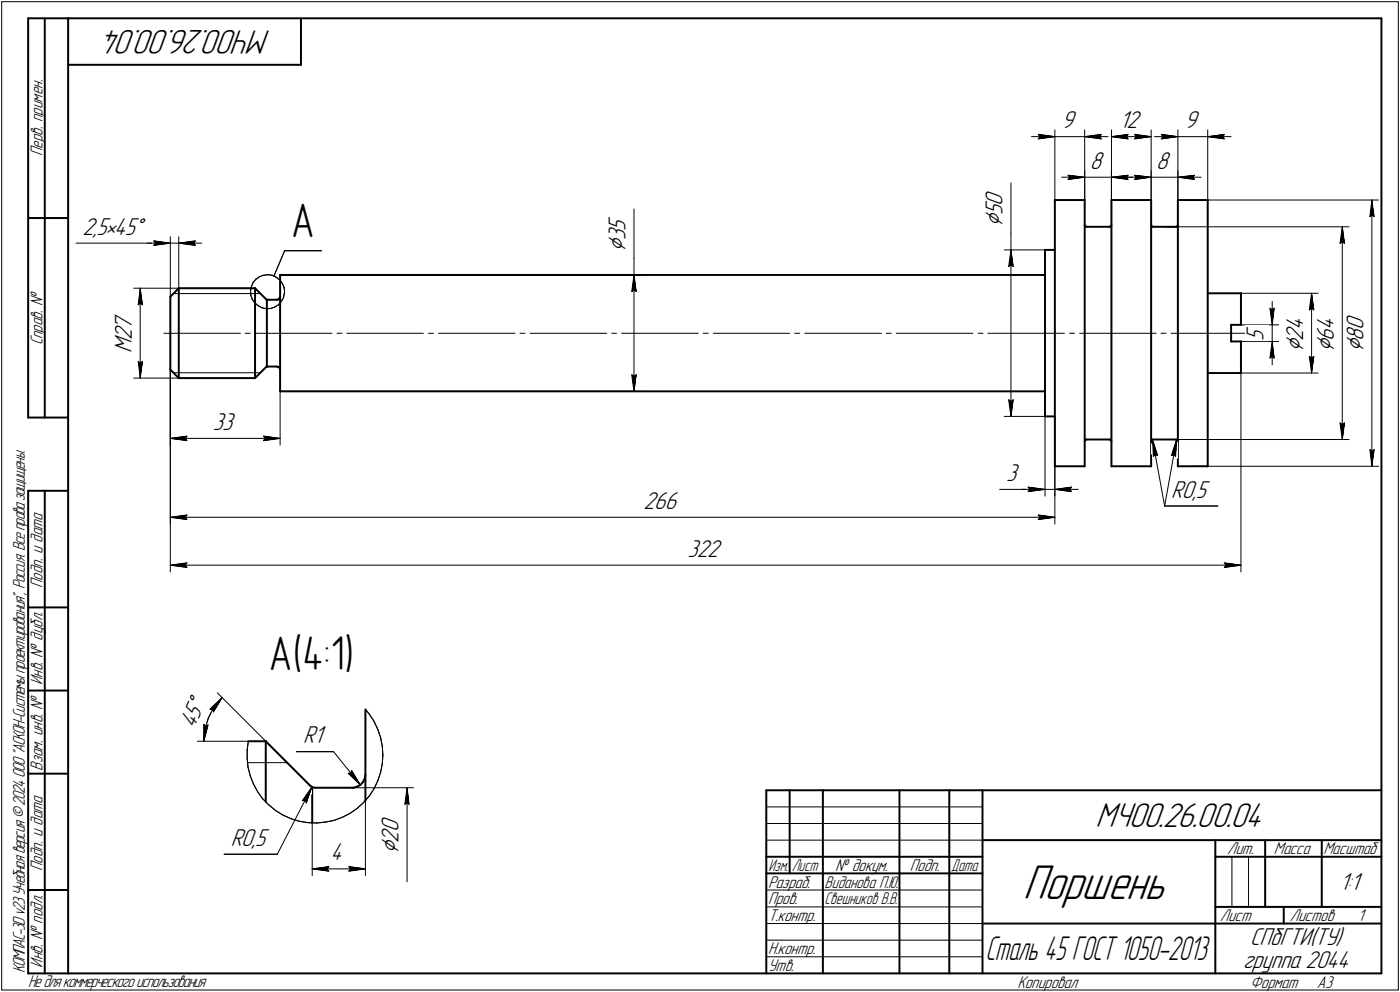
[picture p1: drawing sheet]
<svg xmlns="http://www.w3.org/2000/svg" width="421mm" height="298mm" viewBox="0 0 421 298" stroke-linecap="round" stroke-linejoin="round" font-family="sans-serif">
<defs><g id="words">
<text font-size="15.6" x="307.6" y="270.1">Поршень</text>
<g font-size="14.6">
<text x="87.6" y="71.3">А</text>
<text x="80.9" y="201.4">А(4:1)</text>
</g>
<g font-size="10.9">
<text x="81.5" y="9" transform="rotate(-180 81.5 9)">МЧ00.26.00.04</text>
<text x="329.5" y="248.5">МЧ00.26.00.04</text>
</g>
<text font-size="10.7" x="296.3" y="288.5">Сталь 45 ГОСТ 1050-2013</text>
<g font-size="8.5">
<text x="301.5" y="68.1" transform="rotate(-90 301.5 68.1)">Ç</text>
<text x="188.1" y="75.6" transform="rotate(-90 188.1 75.6)">Ç</text>
<text x="391.9" y="105.9" transform="rotate(-90 391.9 105.9)">Ç</text>
<text x="401.1" y="105.9" transform="rotate(-90 401.1 105.9)">Ç</text>
<text x="410.1" y="105.9" transform="rotate(-90 410.1 105.9)">Ç</text>
<text x="119.8" y="256.7" transform="rotate(-90 119.8 256.7)">Ç</text>
</g>
<g font-size="7.8">
<text x="319.2" y="38.5">9</text>
<text x="336.7" y="38.5">12</text>
<text x="356.2" y="38.5">9</text>
<text x="327.7" y="50.8">8</text>
<text x="347.7" y="50.8">8</text>
<text x="301.5" y="64.7" transform="rotate(-90 301.5 64.7)">5</text>
<text x="301.5" y="61.9" transform="rotate(-90 301.5 61.9)">0</text>
<text x="24.8" y="70.5">2,5</text>
<text x="34.4" y="70.5">45Å</text>
<text x="188.1" y="69.4" transform="rotate(-90 188.1 69.4)">5</text>
<text x="188.1" y="72.2" transform="rotate(-90 188.1 72.2)">3</text>
<text x="39.7" y="99" transform="rotate(-90 39.7 99)">7</text>
<text x="391.9" y="99.3" transform="rotate(-90 391.9 99.3)">4</text>
<text x="401.1" y="99.3" transform="rotate(-90 401.1 99.3)">4</text>
<text x="410.1" y="99.3" transform="rotate(-90 410.1 99.3)">0</text>
<text x="39.7" y="106.2" transform="rotate(-90 39.7 106.2)">M</text>
<text x="39.7" y="102.2" transform="rotate(-90 39.7 102.2)">2</text>
<text x="380" y="102.4" transform="rotate(-90 380 102.4)">5</text>
<text x="391.9" y="102.5" transform="rotate(-90 391.9 102.5)">2</text>
<text x="401.1" y="102.5" transform="rotate(-90 401.1 102.5)">6</text>
<text x="410.1" y="102.5" transform="rotate(-90 410.1 102.5)">8</text>
<text x="64.1" y="129.2">33</text>
<text x="302.6" y="144.5">3</text>
<text x="352.2" y="149.6">R0,5</text>
<text x="193.6" y="152.9">266</text>
<text x="206.8" y="167.3">322</text>
<text x="58.5" y="219.2" transform="rotate(-67 58.5 219.2)">45Å</text>
<text x="91.2" y="223.3">R1</text>
<text x="119.8" y="250" transform="rotate(-90 119.8 250)">0</text>
<text x="69.4" y="254.2">R0,5</text>
<text x="119.8" y="253.2" transform="rotate(-90 119.8 253.2)">2</text>
<text x="99.4" y="258.6">4</text>
<text x="402.9" y="267.5">1:1</text>
<text x="376" y="284.1">СПбГТИ(ТУ)</text>
<text x="373.8" y="291">группа 2044</text>
</g>
<g font-size="5.4">
<text x="12.8" y="46.9" transform="rotate(-90 12.8 46.9)">Перв. примен.</text>
<text x="12.8" y="103.8" transform="rotate(-90 12.8 103.8)">Справ. !</text>
<text x="12.8" y="176.7" transform="rotate(-90 12.8 176.7)">Подп. и дата</text>
<text x="12.8" y="205.8" transform="rotate(-90 12.8 205.8)">Инв. ! дубл.</text>
<text x="12.8" y="231.6" transform="rotate(-90 12.8 231.6)">Взам. инв. !</text>
<text x="369.1" y="256.8">Лит.</text>
<text x="383.1" y="256.8">Масса</text>
<text x="398" y="256.8">Масштаб</text>
<text x="12.8" y="261.7" transform="rotate(-90 12.8 261.7)">Подп. и дата</text>
<text x="251.2" y="261.8">! докум.</text>
<text x="273.6" y="261.8">Подп.</text>
<text x="231" y="266.8">Разраб.</text>
<text x="248" y="266.8">Виданова П.Ю.</text>
<text x="231" y="271.8">Пров.</text>
<text x="231" y="276.8">Т.контр.</text>
<text x="366.9" y="276.8">Лист</text>
<text x="387.9" y="276.8">Листов</text>
<text x="408.4" y="276.8">1</text>
<text x="231" y="286.8">Н.контр.</text>
<text x="7.5" y="292.5" transform="rotate(-90 7.5 292.5)">КОМПАС-3Dv23Учебнаяверсия©2024ООО&quot;АСКОН-Системыпроектирования&quot;, Россия. Всеправазащищены.</text>
<text x="12.8" y="290.8" transform="rotate(-90 12.8 290.8)">Инв. ! подл.</text>
<text x="231" y="291.8">Утв.</text>
<text x="8.5" y="296.7">Недлякоммерческогоиспользования</text>
<text x="306" y="296.8">Копировал</text>
<text x="376" y="296.8">Формат</text>
<text x="396" y="296.8">A3</text>
</g>
<g font-size="5.3">
<text x="231.1" y="261.8">Изм.</text>
<text x="238.1" y="261.8">Лист</text>
<text x="286.1" y="261.8">Дата</text>
<text x="248" y="271.8">Свешников В.В.</text>
</g>
</g></defs>
<g fill="none" stroke="#000" stroke-width=".59">
<path d="M8.5 5.5v120zM8.5 5.5h12zM13.5 5.5v120zM20.5 5.5v287zM20.5 5.5h395zM20.5 19.5h70zM90.5 5.5v14zM415.5 5.5v287zM8.5 65.5h12zM314.3 75.1v50zM314.3 75.1h2.9zM317.2 60.1v80z"/>
<path d="M317.2 60.1h9zM326.2 60.1v80zM326.2 67.6l.2 .4zM326.4 68l.3 .2zM326.7 68.2h7.1zM333.8 68.2l.3-.2zM334.3 60.1v80zM334.3 60.1h11.9zM334.3 67.6l-.2 .4zM346.2 60.1v80zM346.2 67.6l.2 .4zM346.4 68l.3 .2z"/>
<path d="M346.7 68.2h7zM353.7 68.2l.4-.2zM354.2 60.1v80zM354.2 60.1h9zM354.2 67.6l-.1 .4zM363.2 60.1v80zM51.2 89.2v11zM53.8 86.6h22.9zM53.8 86.6v13.6zM53.8 86.6l-2.6 2.6zM76.7 86.6l3.4 3.4zM76.7 86.6v13.6z"/>
<path d="M80.1 90l.3 .1zM80.3 90.1v20.1zM80.4 90.1h2.8zM83.2 90.1l.5-.1zM83.7 90l.4-.3zM84.2 82.6v35zM84.2 82.6h230.1zM84.2 89.2l-.1 .5zM363.2 88.1h10zM370.2 97.6h3zM370.2 97.6v5zM373.2 88.1v9.5z"/>
<path d="M51.2 111.1l2.6 2.5zM51.2 100.2v10.9zM53.8 113.6h22.9zM53.8 100.2v13.4zM76.7 113.6l3.4-3.4zM76.7 100.2v13.4zM80.1 110.2h.3zM80.4 110.2h2.8zM83.2 110.2h.5zM83.7 110.2l.4 .4zM84.1 110.6l.1 .5zM84.2 117.6h230.1z"/>
<path d="M363.2 112.1h10zM370.2 102.6h3zM373.2 102.6v9.5zM8.5 125.5h12zM314.3 125.1h2.9zM326.4 132.2l-.2 .4zM326.4 132.2l.3-.1zM326.7 132.1h7.1zM333.8 132.1l.3 .1zM334.1 132.2l.2 .4zM346.4 132.2l-.2 .4zM346.4 132.2l.3-.1z"/>
<path d="M346.7 132.1h7zM353.7 132.1l.4 .1zM354.1 132.2l.1 .4zM8.5 147.5v145zM8.5 147.5h12zM13.5 147.5v145zM317.2 140.1h9zM334.3 140.1h11.9zM354.2 140.1h9zM8.5 182.5h12zM8.5 207.5h12zM109.9 213.2v27.4z"/>
<path d="M8.5 232.5h12zM74.7 222.8h5.2zM79.9 222.8l13.4 13.3zM79.9 222.8v18.2zM93.3 236.1l.6 .5zM93.9 236.6l.8 .1zM93.9 236.6v10.7zM94.7 236.7h11.2zM105.9 236.7h.4zM106.3 236.7l1.1-.3zM107.4 236.4l1.1-.6zM109.2 234.9l-.7 .9z"/>
<path d="M109.7 233.8l-.5 1.1zM109.9 232.7l-.2 1.1zM230.5 237.5h185zM230.5 237.5v55zM237.5 237.5v25zM247.5 237.5v55zM270.5 237.5v55zM285.5 237.5v55zM295.5 237.5v55zM230.5 257.5h65zM295.5 252.5h120zM365.5 252.5v40z"/>
<path d="M365.5 257.5h15zM380.5 252.5v20zM380.5 257.5h35zM397.5 252.5v20zM8.5 267.5h12zM230.5 262.5h65zM295.5 277.5h70zM365.5 277.5h50zM365.5 272.5h50zM386.1 272.5v5zM8.5 292.5h12zM20.5 292.5h395z"/>
</g>
<g fill="none" stroke="#000" stroke-width=".3">
<path d="M.5 .5v297zM.5 .5h420zM420.5 .5v297zM317.2 39v21.1zM326.2 39v21.1zM334.3 39v21.1zM346.2 39v21.1zM354.2 39v21.1zM363.2 39v21.1zM304 54.9v15.2zM310.2 41.1h7zM312.3 40.4l4.9 .7z"/>
<path d="M312.3 40.4l.5 .7zM312.3 41.7l4.9-.6zM312.8 41.1l-.5 .6zM317.2 41.1h9zM319.3 53.3h6.9zM321.2 52.7l5 .6zM321.2 52.7l.5 .6zM321.2 53.9l5-.6zM321.7 53.3l-.5 .6zM326.2 51.3v8.8zM326.2 41.1l5 .6zM326.2 41.1l5-.7z"/>
<path d="M326.2 41.1h7zM326.2 53.3h8.1zM330.7 41.1l.5 .6zM331.2 40.4l-.5 .7zM334.3 51.3v8.8zM334.3 41.1l5-.7zM334.3 41.1l5 .6zM334.3 41.1h11.9zM334.3 53.3l5 .6zM334.3 53.3l5-.6zM334.3 53.3h6.9zM338.8 41.1l.5 .6z"/>
<path d="M338.8 53.3l.5 .6zM339.3 40.4l-.5 .7zM339.3 52.7l-.5 .6zM339.3 53.3h6.9zM341.2 41.7l5-.6zM341.2 40.4l.5 .7zM341.2 40.4l5 .7zM341.2 52.7l5 .6zM341.2 52.7l.5 .6zM341.2 53.9l5-.6zM341.7 41.1l-.5 .6zM341.7 53.3l-.5 .6z"/>
<path d="M346.2 51.3v8.8zM346.2 53.3h8zM347.2 41.1h7zM349.2 40.4l5 .7zM349.2 40.4l.6 .7zM349.2 41.7l5-.6zM349.8 41.1l-.6 .6zM354.2 51.3v8.8zM354.2 41.1h9zM354.2 53.3l5 .6zM354.2 53.3l5-.6zM354.2 53.3h7.1z"/>
<path d="M358.7 53.3l.5 .6zM359.2 52.7l-.5 .6zM363.2 41.1l5 .6zM363.2 41.1l5-.7zM363.2 41.1h7zM367.7 41.1l.5 .6zM368.2 40.4l-.5 .7zM22.9 73.1h23.3zM44.3 73.1h6.9zM46.2 73.1h5zM46.2 72.4l5 .7zM46.2 72.4l.5 .7z"/>
<path d="M46.2 73.7l5-.6zM46.7 73.1l-.5 .6zM51.2 71.1v18.1zM51.2 73.1h2.6zM53.8 71.1v15.5zM53.8 73.1l5 .6zM53.8 73.1l5-.7zM53.8 73.1h6.9zM58.3 73.1l.5 .6zM58.8 72.4l-.5 .7zM85.6 75.4l-3.2 7.6zM85.6 75.4h11.1z"/>
<path d="M190.7 77.6v5zM190.7 62.8v14.8zM302 75.1h12.3zM304 70.1v5zM304 75.1l.7 5zM304 79.6l.7 .5zM304 75.1l-.6 5zM304 75.1v50zM350.3 68.2h55.4zM363.2 60.1h51.4zM403 73.2l.7-.6zM403.7 68.2l.7 5z"/>
<path d="M403.7 72.6l.7 .6zM403.7 68.2l-.7 5zM403.7 68.2v63.9zM412 65.1l.6-.5zM412.6 60.1l.7 5zM412.6 64.6l.7 .5zM412.6 60.1l-.6 5zM412.6 60.1v80zM40.2 86.6h13.6zM41.6 91.6l.6-.5zM42.2 86.6l.6 5zM42.2 91.1l.6 .5z"/>
<path d="M42.2 86.6l-.6 5zM42.2 86.6v27zM52.2 88.2h1.6zM53.8 88.2h22.9zM75.4 87.4v1.3zM75.4 88.7l.5 1.2zM75.6 86.1l-.2 1.3zM75.9 89.9l.7 1.1zM76.1 84.9l-.5 1.2zM76.6 91l1 .9zM76.7 88.2h1.7zM77 83.9l1.1-.8z"/>
<path d="M77 83.9l-.9 1zM77.6 91.9l1.1 .6zM78.1 83.1l1.1-.4zM78.7 92.5l1.4 .3zM79.2 82.7l1.4-.2zM80.1 92.8l1.3-.1zM80.6 82.5l1.3 .2zM81.4 92.7l1.2-.4zM81.9 82.7l1.2 .6zM82.6 92.3l1.1-.7zM83.1 83.3l1 .8zM84.1 84.1l.8 1.1z"/>
<path d="M84.2 82.6h108.5zM84.6 90.6l-.9 1zM84.9 85.2l.5 1.2zM85.3 89.5l-.7 1.1zM85.4 86.4l.2 1.2zM85.5 88.1l-.2 1.4zM85.6 87.6l-.1 .5zM190 87.6l.7-.5zM190.7 82.6l.6 5zM190.7 87.1l.6 .5zM190.7 82.6l-.7 5zM190.7 82.6v35z"/>
<path d="M303.4 80.1l.6-.5zM373.2 97.6h11.4zM373.2 88.1h23.2zM381.9 92.6l.7 .5zM381.9 92.6l.7 5zM382.6 93.1l.6-.5zM382.6 90.6v7zM382.6 97.6v5zM383.2 92.6l-.6 5zM393.8 93.1l.7-.5zM394.5 88.1l.6 5zM394.5 92.6l.6 .5z"/>
<path d="M394.5 88.1l-.7 5zM394.5 88.1v24zM40.2 113.6h13.6zM41.6 108.6l.6 5zM41.6 108.6l.6 .5zM42.2 109.1l.6-.5zM42.8 108.6l-.6 5zM49.3 100.2h23zM51.2 111.1v22.7zM51.2 111.1v46.4zM51.2 111.1v60.8zM52.2 112h1.6z"/>
<path d="M53.8 112h22.9zM73.7 100.2h1.6zM76.7 112h1.7zM76.8 100.2h23zM84.2 117.6h108.5zM84.2 117.6v16.2zM101.3 100.2h1.6zM104.3 100.2h23zM128.9 100.2h1.5zM131.9 100.2h23zM156.4 100.2h1.5zM159.4 100.2h23.1z"/>
<path d="M184 100.2h1.4zM186.9 100.2h23.1zM190 112.6l.7 5zM190 112.6l.7 .5zM190.7 113.1l.6-.5zM191.3 112.6l-.6 5zM211.5 100.2h1.5zM214.5 100.2h23zM239 100.2h1.5zM242.1 100.2h23zM266.5 100.2h1.6zM269.6 100.2h23z"/>
<path d="M294.1 100.2h1.6zM297.1 100.2h23zM321.6 100.2h1.6zM324.7 100.2h23zM349.2 100.2h1.5zM352.2 100.2h23zM373.2 107.4v64.5zM373.2 102.6h11.4zM373.2 112.1h23.2zM381.9 107.6l.7-.5zM382.6 102.6l-.7 5zM382.6 107.1l.6 .5z"/>
<path d="M382.6 102.6l.6 5zM382.6 102.6v7zM393.8 107.1l.7 5zM393.8 107.1l.7 .5zM394.5 107.6l.6-.5zM395.1 107.1l-.6 5zM51.2 131.7l5-.6zM51.2 131.7l5 .7zM51.2 131.7h33zM55.7 131.7l.5 .7zM56.2 131.1l-.5 .6zM79.2 132.4l5-.7z"/>
<path d="M79.2 131.1l.6 .6zM79.2 131.1l5 .6zM79.8 131.7l-.6 .7zM302 125.1h12.3zM303.4 120.1l.6 5zM303.4 120.1l.6 .5zM304 120.6l.7-.5zM304.7 120.1l-.7 5zM314.3 125.1v24zM317.2 125.1v24zM346.6 132.2l1.5 4.7zM346.6 132.2l.3 5z"/>
<path d="M346.6 132.2l3.7 19.9zM347.5 136.6l.6 .3zM347.5 136.6l-.6 .6zM352.3 136.9l.8-.3zM353.1 136.6l.5 .6zM353.7 132.1h52zM353.8 132.2l-.2 5zM353.8 132.2l-1.5 4.7zM353.8 132.2l-3.5 19.9zM403 127.1l.7 5zM403 127.1l.7 .5zM403.7 127.6l.7-.5z"/>
<path d="M404.4 127.1l-.7 5zM412 135.1l.6 5zM412 135.1l.6 .5zM412.6 135.6l.7-.5zM413.3 135.1l-.7 5zM51.2 155.4l5-.6zM51.2 155.4l5 .7zM51.2 155.4h266zM55.7 155.4l.5 .7zM56.2 154.8l-.5 .6zM300.7 147.1h8.5zM307.3 147.1h7z"/>
<path d="M309.2 147.1h5.1zM309.2 146.4l5.1 .7zM309.2 146.4l.5 .7zM309.2 147.7l5.1-.6zM309.7 147.1l-.5 .6zM312.3 156.1l4.9-.7zM312.3 154.8l.5 .6zM312.3 154.8l4.9 .6zM312.8 155.4l-.5 .7zM314.3 147.1h2.9zM317.2 140.1v17.4zM317.2 147.1l5 .6z"/>
<path d="M317.2 147.1l5-.7zM317.2 147.1h7.1zM321.7 147.1l.5 .6zM322.2 146.4l-.5 .7zM350.3 152.1h16zM358.7 140.1h55.9zM51.2 169.8l5-.6zM51.2 169.8l5 .7zM51.2 169.8h322zM55.7 169.8l.5 .7zM56.2 169.2l-.5 .6zM368.2 170.5l5-.7z"/>
<path d="M368.2 169.2l.5 .6zM368.2 169.2l5 .6zM368.7 169.8l-.5 .7zM61.3 217.7v5.1zM61.3 217.7l.6 .6zM61.9 218.3l-.4 2.4zM61.9 218.3l.7-.5zM62.6 217.8l-1.3 5zM62.7 215.8l-.8 2.5zM63.2 213.1l.8 .1zM63.2 213.1l3.6-3.5zM63.8 213.6l-1.1 2.2z"/>
<path d="M64 213.2l.2 .8zM65.1 211.5l-1.3 2.1zM65.4 208.2l27.9 27.9zM66.8 209.6l-1.7 1.9zM66.8 209.6l-2.6 4.4zM109.9 213.2l1.2 1.4zM111.1 214.6l1.4 2.2zM112.5 216.8l1.1 2.4zM113.6 219.2l.9 2.5zM59.4 222.8h15.3zM61.5 220.7l-.2 2.1zM74.3 225.4v2.6z"/>
<path d="M74.3 228l.3 2.5zM74.4 229.2h5.5zM74.6 230.5l.7 2.7zM74.7 222.8l-.4 2.6zM75.3 233.2l.9 2.3zM76.2 235.5l1.3 2.4zM77.5 237.9l1.5 2.1zM79.9 229.2h6.5zM89.2 225.9h11.1zM93.8 236.5l-1.7 4.8zM93.8 236.5l-2.9 4.1zM93.8 236.5l-10.4 20.2z"/>
<path d="M100.3 225.9l8.1 10zM104.7 232.4l3.7 3.5zM104.7 232.4l.9-.1zM105.7 231.6l-.1 .7zM105.7 231.6l2.7 4.3zM105.9 236.7h18.5zM111.1 239.2l-1.7 1.9zM112.5 237l-1.4 2.2zM113.6 234.6l-1.1 2.4zM114.5 232.1l-.9 2.5zM114.5 221.7l.5 2.6zM115 229.5l-.5 2.6z"/>
<path d="M115 224.3l.1 2.6zM115.1 226.9l-.1 2.6zM122.4 236.7l.6 5zM122.4 236.7l-.6 5zM122.4 236.7v28.3zM67.4 256.7h16zM79 240l1.9 1.9zM80.9 241.9l2 1.7zM82.9 243.6l2.2 1.3zM85.1 244.9l2.4 1.1zM87.5 246l2.5 .8zM90 246.8l2.6 .4z"/>
<path d="M90.9 240.6l.9-.1zM91.8 240.5l.3 .8zM92.6 247.2l2.6 .1zM93.9 247.3v15.8zM95.2 247.3l2.7-.2zM97.9 247.1l2.5-.6zM100.4 246.5l2.6-.9zM103 245.6l2.2-1.2zM105.2 244.4l2.2-1.5zM107.4 242.9l2-1.8zM109.9 240.6v22.5zM121.8 241.7l.6-.5z"/>
<path d="M122.4 241.2l.6 .5zM230.5 247.5h65zM230.5 252.5h65zM230.5 242.5h65zM370.5 257.5v15zM375.5 257.5v15zM93.9 261.1l5-.7zM93.9 261.1l5 .7zM93.9 261.1h16zM98.4 261.1l.5 .7zM98.9 260.4l-.5 .7zM104.9 261.8l5-.7z"/>
<path d="M104.9 260.4l.5 .7zM104.9 260.4l5 .7zM105.4 261.1l-.5 .7zM230.5 267.5h65zM230.5 272.5h65zM230.5 277.5h65zM.5 297.5h420zM230.5 282.5h65zM230.5 287.5h65z"/>
</g>
<g fill="#fff" stroke="#fff" stroke-width=".3">
<path d="M182.4 64.8h7.3zM182.4 64.9h7.3zM182.4 64.9h7.3zM182.4 65h7.3zM182.4 65.1h7.3zM182.4 65.2h7.3zM182.4 65.3h7.3zM182.4 65.4h7.3zM182.4 65.4h7.3zM182.4 65.5h7.3zM182.4 65.6h7.3zM182.4 65.7h7.3zM182.4 65.8h7.3zM182.4 65.9h7.3zM182.4 66h7.3zM182.4 66h7.3zM182.4 66.1h7.3zM182.4 66.2h7.3zM182.4 66.3h7.3zM182.4 66.4h7.3zM182.4 66.5h7.3zM182.4 66.5h7.3zM182.4 66.6h7.3zM182.4 66.7h7.3zM182.4 66.8h7.3zM182.4 66.9h7.3zM182.4 67h7.3zM182.4 67.1h7.3zM182.4 67.1h7.3zM182.4 67.2h7.3zM182.4 67.3h7.3zM182.4 67.4h7.3zM182.4 67.5h7.3zM182.4 67.6h7.3zM182.4 67.6h7.3zM182.4 67.7h7.3zM182.4 67.8h7.3zM182.4 67.9h7.3zM182.4 68h7.3zM182.4 68.1h7.3zM182.4 68.2h7.3zM182.4 68.2h7.3zM182.4 68.3h7.3zM182.4 68.4h7.3zM182.4 68.5h7.3zM182.4 68.6h7.3zM182.4 68.7h7.3zM182.4 68.7h7.3zM182.4 68.8h7.3zM182.4 68.9h7.3zM182.4 69h7.3zM182.4 69.1h7.3zM182.4 69.2h7.3zM182.4 69.3h7.3zM182.4 69.3h7.3zM182.4 69.4h7.3zM182.4 69.5h7.3zM182.4 69.6h7.3zM182.4 69.7h7.3zM182.4 69.8h7.3zM182.4 69.8h7.3zM182.4 69.9h7.3zM182.4 70h7.3zM182.4 70.1h7.3zM182.4 70.2h7.3zM182.4 70.3h7.3zM182.4 70.4h7.3zM182.4 70.4h7.3zM182.4 70.5h7.3zM182.4 70.6h7.3zM182.4 70.7h7.3zM182.4 70.8h7.3zM182.4 70.9h7.3zM182.4 71h7.3zM182.4 71h7.3zM182.4 71.1h7.3zM182.4 71.2h7.3zM182.4 71.3h7.3zM182.4 71.4h7.3zM182.4 71.5h7.3zM182.4 71.5h7.3zM182.4 71.6h7.3zM182.4 71.7h7.3zM182.4 71.8h7.3zM182.4 71.9h7.3zM182.4 72h7.3zM182.4 72.1h7.3zM182.4 72.1h7.3zM182.4 72.2h7.3zM182.4 72.3h7.3zM182.4 72.4h7.3zM182.4 72.5h7.3zM182.4 72.6h7.3zM182.4 72.6h7.3zM182.4 72.7h7.3zM182.4 72.8h7.3zM182.4 72.9h7.3zM182.4 73h7.3zM182.4 73.1h7.3zM182.4 73.2h7.3zM182.4 73.2h7.3zM182.4 73.3h7.3zM182.4 73.4h7.3zM182.4 73.5h7.3zM182.4 73.6h7.3zM182.4 73.7h7.3zM182.4 73.7h7.3zM182.4 73.8h7.3zM182.4 73.9h7.3zM182.4 74h7.3zM182.4 74.1h7.3zM182.4 74.2h7.3zM182.4 74.3h7.3zM182.4 74.3h7.3zM182.4 74.4h7.3zM182.4 74.5h7.3zM182.4 74.6h7.3zM182.4 74.7h7.3zM182.4 74.8h7.3zM182.4 74.8h7.3zM182.4 74.9h7.3zM182.4 75h7.3zM182.4 75.1h7.3zM182.4 75.2h7.3zM182.4 75.3h7.3zM182.4 75.4h7.3zM182.4 75.4h7.3zM182.4 75.5h7.3z"/>
<path d="M190.6 82.9h.2zM190.6 83h.2zM190.5 83.1h.4zM190.5 83.1h.4zM190.4 83.2h.5zM190.4 83.3h.6zM190.4 83.4h.6zM190.3 83.5h.8zM190.3 83.6h.8zM190.2 83.7h1zM190.2 83.7h1zM190.2 83.8h1zM190.2 83.9h1.1zM190.2 84h1.1zM190.1 84.1h1.2zM190.1 84.2h1.2zM190 84.2h1.4zM190 84.3h1.4zM189.9 84.4h1.5zM189.9 84.5h1.6zM189.9 84.6h1.6zM189.9 84.7h1.6zM189.9 84.8h1.6zM189.9 84.8h1.6zM189.9 84.9h1.6zM189.9 85h1.6zM189.8 85.1h1.7zM189.8 85.2h1.8zM189.8 85.3h1.8zM189.8 85.3h1.8zM189.8 85.4h1.8zM189.8 85.5h1.8zM189.8 85.6h1.8zM189.7 85.7h1.9zM189.7 85.8h1.9zM189.7 85.9h1.9zM189.7 85.9h2zM189.7 86h2zM189.7 86.1h2zM189.7 86.2h2zM189.7 86.3h2zM189.7 86.4h2zM189.7 86.4h2zM189.7 86.5h2zM189.7 86.6h2zM189.7 86.7h2.1zM189.7 86.8h2.1zM189.7 86.9h2.1zM189.6 87h2.2zM189.6 87h2.2zM189.6 87.1h2.2zM189.6 87.2h2.2zM189.6 87.3h2.2zM189.6 87.4h2.2zM189.6 87.5h2.3zM189.5 87.5h2.4zM189.5 87.6h2.4zM189.5 87.7h2.4zM189.5 87.8h2.4zM189.5 87.9h2.4zM189.5 88h2.4zM189.5 88.1h2.4z"/>
<path d="M189.4 112.1h2.5zM189.5 112.2h2.4zM189.5 112.3h2.4zM189.5 112.4h2.4zM189.5 112.4h2.4zM189.5 112.5h2.4zM189.5 112.6h2.4zM189.5 112.7h2.4zM189.6 112.8h2.3zM189.6 112.9h2.2zM189.6 112.9h2.2zM189.6 113h2.2zM189.6 113.1h2.2zM189.6 113.2h2.2zM189.6 113.3h2.2zM189.7 113.4h2.1zM189.7 113.5h2.1zM189.7 113.5h2.1zM189.7 113.6h2zM189.7 113.7h2zM189.7 113.8h2zM189.7 113.9h2zM189.7 114h2zM189.7 114h2zM189.7 114.1h2zM189.7 114.2h2zM189.7 114.3h2zM189.7 114.4h1.9zM189.7 114.5h1.9zM189.7 114.6h1.9zM189.8 114.6h1.8zM189.8 114.7h1.8zM189.8 114.8h1.8zM189.8 114.9h1.8zM189.8 115h1.8zM189.8 115.1h1.8zM189.8 115.1h1.7zM189.9 115.2h1.6zM189.9 115.3h1.6zM189.9 115.4h1.6zM189.9 115.5h1.6zM189.9 115.6h1.6zM189.9 115.7h1.6zM189.9 115.7h1.6zM189.9 115.8h1.5zM190 115.9h1.4zM190 116h1.4zM190.1 116.1h1.2zM190.1 116.2h1.2zM190.2 116.2h1.1zM190.2 116.3h1.1zM190.2 116.4h1zM190.2 116.5h1zM190.2 116.6h1zM190.3 116.7h.8zM190.3 116.8h.8zM190.4 116.8h.6zM190.4 116.9h.6zM190.4 117h.5zM190.5 117.1h.4zM190.5 117.2h.4zM190.6 117.3h.2zM190.6 117.3h.2z"/>
<path d="M295.7 56.9h7.3zM295.7 57h7.3zM295.7 57.1h7.3zM295.7 57.1h7.3zM295.7 57.2h7.3zM295.7 57.3h7.3zM295.7 57.4h7.3zM295.7 57.5h7.3zM295.7 57.6h7.3zM295.7 57.7h7.3zM295.7 57.7h7.3zM295.7 57.8h7.3zM295.7 57.9h7.3zM295.7 58h7.3zM295.7 58.1h7.3zM295.7 58.2h7.3zM295.7 58.3h7.3zM295.7 58.3h7.3zM295.7 58.4h7.3zM295.7 58.5h7.3zM295.7 58.6h7.3zM295.7 58.7h7.3zM295.7 58.8h7.3zM295.7 58.8h7.3zM295.7 58.9h7.3zM295.7 59h7.3zM295.7 59.1h7.3zM295.7 59.2h7.3zM295.7 59.3h7.3zM295.7 59.4h7.3zM295.7 59.4h7.3zM295.7 59.5h7.3zM295.7 59.6h7.3zM295.7 59.7h7.3zM295.7 59.8h7.3zM295.7 59.9h7.3zM295.7 59.9h7.3zM295.7 60h7.3zM295.7 60.1h7.3zM295.7 60.2h7.3zM295.7 60.3h7.3zM295.7 60.4h7.3zM295.7 60.5h7.3zM295.7 60.5h7.3zM295.7 60.6h7.3zM295.7 60.7h7.3zM295.7 60.8h7.3zM295.7 60.9h7.3zM295.7 61h7.3zM295.7 61h7.3zM295.7 61.1h7.3zM295.7 61.2h7.3zM295.7 61.3h7.3zM295.7 61.4h7.3zM295.7 61.5h7.3zM295.7 61.6h7.3zM295.7 61.6h7.3zM295.7 61.7h7.3zM295.7 61.8h7.3zM295.7 61.9h7.3zM295.7 62h7.3zM295.7 62.1h7.3zM295.7 62.1h7.3zM295.7 62.2h7.3zM295.7 62.3h7.3zM295.7 62.4h7.3zM295.7 62.5h7.3zM295.7 62.6h7.3zM295.7 62.7h7.3zM295.7 62.7h7.3zM295.7 62.8h7.3zM295.7 62.9h7.3zM295.7 63h7.3zM295.7 63.1h7.3zM295.7 63.2h7.3zM295.7 63.2h7.3zM295.7 63.3h7.3zM295.7 63.4h7.3zM295.7 63.5h7.3zM295.7 63.6h7.3zM295.7 63.7h7.3zM295.7 63.8h7.3zM295.7 63.8h7.3zM295.7 63.9h7.3zM295.7 64h7.3zM295.7 64.1h7.3zM295.7 64.2h7.3zM295.7 64.3h7.3zM295.7 64.3h7.3zM295.7 64.4h7.3zM295.7 64.5h7.3zM295.7 64.6h7.3zM295.7 64.7h7.3zM295.7 64.8h7.3zM295.7 64.9h7.3zM295.7 64.9h7.3zM295.7 65h7.3zM295.7 65.1h7.3zM295.7 65.2h7.3zM295.7 65.3h7.3zM295.7 65.4h7.3zM295.7 65.4h7.3zM295.7 65.5h7.3zM295.7 65.6h7.3zM295.7 65.7h7.3zM295.7 65.8h7.3zM295.7 65.9h7.3zM295.7 66h7.3zM295.7 66h7.3zM295.7 66.1h7.3zM295.7 66.2h7.3zM295.7 66.3h7.3zM295.7 66.4h7.3zM295.7 66.5h7.3zM295.7 66.5h7.3zM295.7 66.6h7.3zM295.7 66.7h7.3zM295.7 66.8h7.3zM295.7 66.9h7.3zM295.7 67h7.3zM295.7 67.1h7.3zM295.7 67.1h7.3zM295.7 67.2h7.3zM295.7 67.3h7.3zM295.7 67.4h7.3zM295.7 67.5h7.3zM295.7 67.6h7.3zM295.7 67.6h7.3zM295.7 67.7h7.3zM295.7 67.8h7.3zM295.7 67.9h7.3zM295.7 68h7.3zM295.7 68.1h7.3z"/>
<path d="M304 75.4h.2zM304 75.4h.2zM303.9 75.5h.4zM303.9 75.6h.4zM303.8 75.7h.5zM303.8 75.8h.6zM303.8 75.9h.6zM303.7 75.9h.8zM303.7 76h.8zM303.6 76.1h.9zM303.6 76.2h.9zM303.5 76.3h1zM303.5 76.4h1.1zM303.5 76.5h1.1zM303.4 76.5h1.3zM303.4 76.6h1.3zM303.4 76.7h1.4zM303.4 76.8h1.4zM303.3 76.9h1.5zM303.3 77h1.6zM303.3 77h1.6zM303.3 77.1h1.6zM303.3 77.2h1.6zM303.3 77.3h1.6zM303.3 77.4h1.6zM303.3 77.5h1.6zM303.2 77.6h1.7zM303.2 77.6h1.8zM303.2 77.7h1.8zM303.2 77.8h1.8zM303.2 77.9h1.8zM303.2 78h1.8zM303.2 78.1h1.8zM303.1 78.1h1.9zM303.1 78.2h1.9zM303.1 78.3h1.9zM303.1 78.4h2zM303.1 78.5h2zM303.1 78.6h2zM303.1 78.7h2zM303 78.7h2.1zM303 78.8h2.1zM303 78.9h2.1zM303 79h2.1zM303 79.1h2.1zM303 79.2h2.1zM303 79.2h2.1zM303 79.3h2.1zM302.9 79.4h2.2zM302.9 79.5h2.2zM302.9 79.6h2.2zM302.9 79.7h2.2zM302.9 79.8h2.2zM302.9 79.8h2.2zM302.9 79.9h2.3zM302.9 80h2.3zM302.9 80.1h2.3zM302.9 80.2h2.3zM302.9 80.3h2.3zM302.9 80.3h2.3zM302.9 80.4h2.3zM302.9 80.5h2.3z"/>
<path d="M302.8 119.6h2.4zM302.9 119.7h2.3zM302.9 119.8h2.3zM302.9 119.9h2.3zM302.9 120h2.3zM302.9 120.1h2.3zM302.9 120.1h2.3zM302.9 120.2h2.3zM302.9 120.3h2.3zM302.9 120.4h2.2zM302.9 120.5h2.2zM302.9 120.6h2.2zM302.9 120.6h2.2zM302.9 120.7h2.2zM302.9 120.8h2.2zM303 120.9h2.1zM303 121h2.1zM303 121.1h2.1zM303 121.2h2.1zM303 121.2h2.1zM303 121.3h2.1zM303 121.4h2.1zM303 121.5h2.1zM303.1 121.6h2zM303.1 121.7h2zM303.1 121.8h2zM303.1 121.8h2zM303.1 121.9h1.9zM303.1 122h1.9zM303.1 122.1h1.9zM303.2 122.2h1.8zM303.2 122.3h1.8zM303.2 122.3h1.8zM303.2 122.4h1.8zM303.2 122.5h1.8zM303.2 122.6h1.8zM303.2 122.7h1.7zM303.3 122.8h1.6zM303.3 122.9h1.6zM303.3 122.9h1.6zM303.3 123h1.6zM303.3 123.1h1.6zM303.3 123.2h1.6zM303.3 123.3h1.6zM303.3 123.4h1.5zM303.4 123.4h1.4zM303.4 123.5h1.4zM303.4 123.6h1.3zM303.4 123.7h1.3zM303.5 123.8h1.1zM303.5 123.9h1.1zM303.5 124h1zM303.6 124h.9zM303.6 124.1h.9zM303.7 124.2h.8zM303.7 124.3h.8zM303.8 124.4h.6zM303.8 124.5h.6zM303.8 124.5h.5zM303.9 124.6h.4zM303.9 124.7h.4zM304 124.8h.2zM304 124.9h.2z"/>
<path d="M34 94.1h7.2zM34 94.1h7.2zM34 94.2h7.2zM34 94.3h7.2zM34 94.4h7.2zM34 94.5h7.2zM34 94.6h7.2zM34 94.7h7.2zM34 94.7h7.2zM34 94.8h7.2zM34 94.9h7.2zM34 95h7.2zM34 95.1h7.2zM34 95.2h7.2zM34 95.2h7.2zM34 95.3h7.2zM34 95.4h7.2zM34 95.5h7.2zM34 95.6h7.2zM34 95.7h7.2zM34 95.8h7.2zM34 95.8h7.2zM34 95.9h7.2zM34 96h7.2zM34 96.1h7.2zM34 96.2h7.2zM34 96.3h7.2zM34 96.4h7.2zM34 96.4h7.2zM34 96.5h7.2zM34 96.6h7.2zM34 96.7h7.2zM34 96.8h7.2zM34 96.9h7.2zM34 96.9h7.2zM34 97h7.2zM34 97.1h7.2zM34 97.2h7.2zM34 97.3h7.2zM34 97.4h7.2zM34 97.5h7.2zM34 97.5h7.2zM34 97.6h7.2zM34 97.7h7.2zM34 97.8h7.2zM34 97.9h7.2zM34 98h7.2zM34 98h7.2zM34 98.1h7.2zM34 98.2h7.2zM34 98.3h7.2zM34 98.4h7.2zM34 98.5h7.2zM34 98.6h7.2zM34 98.6h7.2zM34 98.7h7.2zM34 98.8h7.2zM34 98.9h7.2zM34 99h7.2zM34 99.1h7.2zM34 99.1h7.2zM34 99.2h7.2zM34 99.3h7.2zM34 99.4h7.2zM34 99.5h7.2zM34 99.6h7.2zM34 99.7h7.2zM34 99.7h7.2zM34 99.8h7.2zM34 99.9h7.2zM34 100h7.2zM34 100.1h7.2zM34 100.2h7.2zM34 100.2h7.2zM34 100.3h7.2zM34 100.4h7.2zM34 100.5h7.2zM34 100.6h7.2zM34 100.7h7.2zM34 100.8h7.2zM34 100.8h7.2zM34 100.9h7.2zM34 101h7.2zM34 101.1h7.2zM34 101.2h7.2zM34 101.3h7.2zM34 101.3h7.2zM34 101.4h7.2zM34 101.5h7.2zM34 101.6h7.2zM34 101.7h7.2zM34 101.8h7.2zM34 101.9h7.2zM34 101.9h7.2zM34 102h7.2zM34 102.1h7.2zM34 102.2h7.2zM34 102.3h7.2zM34 102.4h7.2zM34 102.4h7.2zM34 102.5h7.2zM34 102.6h7.2zM34 102.7h7.2zM34 102.8h7.2zM34 102.9h7.2zM34 103h7.2zM34 103h7.2zM34 103.1h7.2zM34 103.2h7.2zM34 103.3h7.2zM34 103.4h7.2zM34 103.5h7.2zM34 103.5h7.2zM34 103.6h7.2zM34 103.7h7.2zM34 103.8h7.2zM34 103.9h7.2zM34 104h7.2zM34 104.1h7.2zM34 104.1h7.2zM34 104.2h7.2zM34 104.3h7.2zM34 104.4h7.2zM34 104.5h7.2zM34 104.6h7.2zM34 104.6h7.2zM34 104.7h7.2zM34 104.8h7.2zM34 104.9h7.2zM34 105h7.2zM34 105.1h7.2zM34 105.2h7.2zM34 105.2h7.2zM34 105.3h7.2zM34 105.4h7.2zM34 105.5h7.2zM34 105.6h7.2zM34 105.7h7.2zM34 105.7h7.2zM34 105.8h7.2zM34 105.9h7.2zM34 106h7.2zM34 106.1h7.2z"/>
<path d="M42.1 86.9h.2zM42.1 87h.2zM42.1 87h.3zM42 87.1h.4zM42 87.2h.4zM41.9 87.3h.6zM41.9 87.4h.6zM41.9 87.5h.7zM41.8 87.5h.8zM41.8 87.6h.9zM41.8 87.7h.9zM41.7 87.8h1zM41.7 87.9h1.1zM41.7 88h1.1zM41.7 88.1h1.1zM41.7 88.1h1.1zM41.6 88.2h1.3zM41.6 88.3h1.3zM41.5 88.4h1.4zM41.5 88.5h1.5zM41.5 88.6h1.5zM41.5 88.6h1.5zM41.5 88.7h1.5zM41.5 88.8h1.5zM41.5 88.9h1.5zM41.5 89h1.5zM41.4 89.1h1.7zM41.4 89.2h1.7zM41.4 89.2h1.7zM41.4 89.3h1.7zM41.4 89.4h1.7zM41.4 89.5h1.7zM41.4 89.6h1.7zM41.3 89.7h1.9zM41.3 89.7h1.9zM41.3 89.8h1.9zM41.3 89.9h1.9zM41.3 90h1.9zM41.3 90.1h1.9zM41.3 90.2h1.9zM41.2 90.3h2zM41.2 90.3h2.1zM41.2 90.4h2.1zM41.2 90.5h2.1zM41.2 90.6h2.1zM41.2 90.7h2.1zM41.2 90.8h2.1zM41.2 90.8h2.1zM41.1 90.9h2.2zM41.1 91h2.2zM41.1 91.1h2.2zM41.1 91.2h2.2zM41.1 91.3h2.2zM41.1 91.4h2.2zM41.1 91.4h2.2zM41.1 91.5h2.3zM41.1 91.6h2.3zM41.1 91.7h2.3zM41.1 91.8h2.3zM41.1 91.9h2.3zM41.1 91.9h2.3zM41.1 92h2.3z"/>
<path d="M41 108.1h2.4zM41.1 108.2h2.3zM41.1 108.3h2.3zM41.1 108.4h2.3zM41.1 108.5h2.3zM41.1 108.5h2.3zM41.1 108.6h2.3zM41.1 108.7h2.3zM41.1 108.8h2.2zM41.1 108.9h2.2zM41.1 109h2.2zM41.1 109.1h2.2zM41.1 109.1h2.2zM41.1 109.2h2.2zM41.1 109.3h2.2zM41.2 109.4h2.1zM41.2 109.5h2.1zM41.2 109.6h2.1zM41.2 109.6h2.1zM41.2 109.7h2.1zM41.2 109.8h2.1zM41.2 109.9h2.1zM41.2 110h2zM41.3 110.1h1.9zM41.3 110.2h1.9zM41.3 110.2h1.9zM41.3 110.3h1.9zM41.3 110.4h1.9zM41.3 110.5h1.9zM41.3 110.6h1.9zM41.4 110.7h1.7zM41.4 110.7h1.7zM41.4 110.8h1.7zM41.4 110.9h1.7zM41.4 111h1.7zM41.4 111.1h1.7zM41.4 111.2h1.7zM41.5 111.3h1.5zM41.5 111.3h1.5zM41.5 111.4h1.5zM41.5 111.5h1.5zM41.5 111.6h1.5zM41.5 111.7h1.5zM41.5 111.8h1.5zM41.5 111.8h1.4zM41.6 111.9h1.3zM41.6 112h1.3zM41.7 112.1h1.1zM41.7 112.2h1.1zM41.7 112.3h1.1zM41.7 112.4h1.1zM41.7 112.4h1zM41.8 112.5h.9zM41.8 112.6h.9zM41.8 112.7h.8zM41.9 112.8h.7zM41.9 112.9h.6zM41.9 112.9h.6zM42 113h.4zM42 113.1h.4zM42.1 113.2h.3zM42.1 113.3h.2zM42.1 113.4h.2z"/>
<path d="M24.8 64.9h19.5zM24.8 64.9h19.5zM24.8 65h19.5zM24.8 65.1h19.5zM24.8 65.2h19.5zM24.8 65.3h19.5zM24.8 65.4h19.5zM24.8 65.4h19.5zM24.8 65.5h19.5zM24.8 65.6h19.5zM24.8 65.7h19.5zM24.8 65.8h19.5zM24.8 65.9h19.5zM24.8 66h19.5zM24.8 66h19.5zM24.8 66.1h19.5zM24.8 66.2h19.5zM24.8 66.3h19.5zM24.8 66.4h19.5zM24.8 66.5h19.5zM24.8 66.5h19.5zM24.8 66.6h19.5zM24.8 66.7h19.5zM24.8 66.8h19.5zM24.8 66.9h19.5zM24.8 67h19.5zM24.8 67.1h19.5zM24.8 67.1h19.5zM24.8 67.2h19.5zM24.8 67.3h19.5zM24.8 67.4h19.5zM24.8 67.5h19.5zM24.8 67.6h19.5zM24.8 67.6h19.5zM24.8 67.7h19.5zM24.8 67.8h19.5zM24.8 67.9h19.5zM24.8 68h19.5zM24.8 68.1h19.5zM24.8 68.2h19.5zM24.8 68.2h19.5zM24.8 68.3h19.5zM24.8 68.4h19.5zM24.8 68.5h19.5zM24.8 68.6h19.5zM24.8 68.7h19.5zM24.8 68.7h19.5zM24.8 68.8h19.5zM24.8 68.9h19.5zM24.8 69h19.5zM24.8 69.1h19.5zM24.8 69.2h19.5zM24.8 69.3h19.5zM24.8 69.3h19.5zM24.8 69.4h19.5zM24.8 69.5h19.5zM24.8 69.6h19.5zM24.8 69.7h19.5zM24.8 69.8h19.5zM24.8 69.8h19.5zM24.8 69.9h19.5zM24.8 70h19.5zM24.8 70.1h19.5zM24.8 70.2h19.5zM24.8 70.3h19.5zM24.8 70.4h19.5zM24.8 70.4h19.5zM24.8 70.5h19.5zM24.8 70.6h19.5zM24.8 70.7h19.5zM24.8 70.8h19.5zM24.8 70.9h19.5zM24.8 71h19.5zM24.8 71h19.5zM24.8 71.1h19.5zM24.8 71.2h19.5zM24.8 71.3h19.5zM24.8 71.4h19.5zM24.8 71.5h19.5zM24.8 71.5h19.5zM24.8 71.6h19.5zM24.8 71.7h19.5zM24.8 71.8h19.5zM24.8 71.9h19.5zM24.8 72h19.5z"/>
<path d="M45.7 72h.7zM45.7 72.1h1.3zM45.7 72.1h1.9zM45.7 72.2h2.6zM45.7 72.3h3.2zM45.7 72.4h3.7zM45.7 72.5h4zM45.7 72.6h4.3zM45.7 72.6h4.4zM45.7 72.7h4.7zM45.7 72.8h4.9zM45.7 72.9h5.1zM45.7 73h5.4zM45.7 73.1h5.5zM45.7 73.2h5.4zM45.7 73.2h5.2zM45.7 73.3h4.9zM45.7 73.4h4.8zM45.7 73.5h4.6zM45.7 73.6h4.3zM45.7 73.7h4.2zM45.7 73.7h4zM45.7 73.8h3.7zM45.7 73.9h3.2zM45.7 74h2.6zM45.7 74.1h1.9zM45.7 74.2h1.3zM45.7 74.3h.7z"/>
<path d="M58.7 72h.6zM58.1 72.1h1.2zM57.4 72.1h1.9zM56.8 72.2h2.5zM56.2 72.3h3.1zM55.5 72.4h3.8zM55.4 72.5h3.9zM55.1 72.6h4.2zM54.9 72.6h4.4zM54.7 72.7h4.6zM54.4 72.8h4.9zM54.3 72.9h5zM54 73h5.3zM53.8 73.1h5.5zM54 73.2h5.3zM54.2 73.2h5.1zM54.4 73.3h4.9zM54.6 73.4h4.7zM54.8 73.5h4.5zM54.9 73.6h4.4zM55.2 73.7h4.1zM55.4 73.7h3.9zM55.5 73.8h3.8zM56.2 73.9h3.1zM56.8 74h2.5zM57.4 74.1h1.9zM58.1 74.2h1.2zM58.7 74.3h.6z"/>
<path d="M64.1 123.6h7.4zM64.1 123.7h7.4zM64.1 123.8h7.4zM64.1 123.9h7.4zM64.1 124h7.4zM64.1 124h7.4zM64.1 124.1h7.4zM64.1 124.2h7.4zM64.1 124.3h7.4zM64.1 124.4h7.4zM64.1 124.5h7.4zM64.1 124.5h7.4zM64.1 124.6h7.4zM64.1 124.7h7.4zM64.1 124.8h7.4zM64.1 124.9h7.4zM64.1 125h7.4zM64.1 125.1h7.4zM64.1 125.1h7.4zM64.1 125.2h7.4zM64.1 125.3h7.4zM64.1 125.4h7.4zM64.1 125.5h7.4zM64.1 125.6h7.4zM64.1 125.6h7.4zM64.1 125.7h7.4zM64.1 125.8h7.4zM64.1 125.9h7.4zM64.1 126h7.4zM64.1 126.1h7.4zM64.1 126.2h7.4zM64.1 126.2h7.4zM64.1 126.3h7.4zM64.1 126.4h7.4zM64.1 126.5h7.4zM64.1 126.6h7.4zM64.1 126.7h7.4zM64.1 126.7h7.4zM64.1 126.8h7.4zM64.1 126.9h7.4zM64.1 127h7.4zM64.1 127.1h7.4zM64.1 127.2h7.4zM64.1 127.3h7.4zM64.1 127.3h7.4zM64.1 127.4h7.4zM64.1 127.5h7.4zM64.1 127.6h7.4zM64.1 127.7h7.4zM64.1 127.8h7.4zM64.1 127.8h7.4zM64.1 127.9h7.4zM64.1 128h7.4zM64.1 128.1h7.4zM64.1 128.2h7.4zM64.1 128.3h7.4zM64.1 128.4h7.4zM64.1 128.4h7.4zM64.1 128.5h7.4zM64.1 128.6h7.4zM64.1 128.7h7.4zM64.1 128.8h7.4zM64.1 128.9h7.4zM64.1 128.9h7.4zM64.1 129h7.4zM64.1 129.1h7.4zM64.1 129.2h7.4zM64.1 129.3h7.4zM64.1 129.4h7.4zM64.1 129.5h7.4zM64.1 129.5h7.4zM64.1 129.6h7.4zM64.1 129.7h7.4zM64.1 129.8h7.4zM64.1 129.9h7.4zM64.1 130h7.4zM64.1 130h7.4zM64.1 130.1h7.4zM64.1 130.2h7.4zM64.1 130.3h7.4zM64.1 130.4h7.4zM64.1 130.5h7.4zM64.1 130.6h7.4zM64.1 130.6h7.4z"/>
<path d="M56.1 130.6h.6zM55.5 130.6h1.2zM54.9 130.7h1.8zM54.3 130.8h2.4zM53.7 130.9h3zM53 131h3.7zM52.8 131.1h3.9zM52.7 131.1h4zM52.4 131.2h4.3zM52.2 131.3h4.5zM52.1 131.4h4.6zM51.8 131.5h4.9zM51.6 131.6h5.1zM51.5 131.7h5.2zM51.2 131.7h5.5zM51.5 131.8h5.2zM51.6 131.9h5.1zM51.8 132h4.9zM52.1 132.1h4.6zM52.2 132.2h4.5zM52.4 132.2h4.3zM52.7 132.3h4zM52.8 132.4h3.9zM53 132.5h3.7zM53.8 132.6h2.9zM54.5 132.7h2.2zM55.3 132.8h1.4zM56 132.8h.7z"/>
<path d="M78.7 130.6h.7zM78.7 130.6h1.3zM78.7 130.7h1.9zM78.7 130.8h2.6zM78.7 130.9h3.2zM78.7 131h3.8zM78.7 131.1h4zM78.7 131.1h4.2zM78.7 131.2h4.4zM78.7 131.3h4.6zM78.7 131.4h4.8zM78.7 131.5h5zM78.7 131.6h5.2zM78.7 131.7h5.4zM78.7 131.7h5.5zM78.7 131.8h5.4zM78.7 131.9h5.2zM78.7 132h5zM78.7 132.1h4.8zM78.7 132.2h4.6zM78.7 132.2h4.4zM78.7 132.3h4.2zM78.7 132.4h4zM78.7 132.5h3.8zM78.7 132.6h3.1zM78.7 132.7h2.3zM78.7 132.8h1.6zM78.7 132.8h.8z"/>
<path d="M193.5 147.3h11.4zM193.5 147.4h11.4zM193.5 147.5h11.4zM193.5 147.6h11.4zM193.5 147.7h11.4zM193.5 147.7h11.4zM193.5 147.8h11.4zM193.5 147.9h11.4zM193.5 148h11.4zM193.5 148.1h11.4zM193.5 148.2h11.4zM193.5 148.3h11.4zM193.5 148.3h11.4zM193.5 148.4h11.4zM193.5 148.5h11.4zM193.5 148.6h11.4zM193.5 148.7h11.4zM193.5 148.8h11.4zM193.5 148.8h11.4zM193.5 148.9h11.4zM193.5 149h11.4zM193.5 149.1h11.4zM193.5 149.2h11.4zM193.5 149.3h11.4zM193.5 149.4h11.4zM193.5 149.4h11.4zM193.5 149.5h11.4zM193.5 149.6h11.4zM193.5 149.7h11.4zM193.5 149.8h11.4zM193.5 149.9h11.4zM193.5 149.9h11.4zM193.5 150h11.4zM193.5 150.1h11.4zM193.5 150.2h11.4zM193.5 150.3h11.4zM193.5 150.4h11.4zM193.5 150.5h11.4zM193.5 150.5h11.4zM193.5 150.6h11.4zM193.5 150.7h11.4zM193.5 150.8h11.4zM193.5 150.9h11.4zM193.5 151h11.4zM193.5 151h11.4zM193.5 151.1h11.4zM193.5 151.2h11.4zM193.5 151.3h11.4zM193.5 151.4h11.4zM193.5 151.5h11.4zM193.5 151.6h11.4zM193.5 151.6h11.4zM193.5 151.7h11.4zM193.5 151.8h11.4zM193.5 151.9h11.4zM193.5 152h11.4zM193.5 152.1h11.4zM193.5 152.1h11.4zM193.5 152.2h11.4zM193.5 152.3h11.4zM193.5 152.4h11.4zM193.5 152.5h11.4zM193.5 152.6h11.4zM193.5 152.7h11.4zM193.5 152.7h11.4zM193.5 152.8h11.4zM193.5 152.9h11.4zM193.5 153h11.4zM193.5 153.1h11.4zM193.5 153.2h11.4zM193.5 153.2h11.4zM193.5 153.3h11.4zM193.5 153.4h11.4zM193.5 153.5h11.4zM193.5 153.6h11.4zM193.5 153.7h11.4zM193.5 153.8h11.4zM193.5 153.8h11.4zM193.5 153.9h11.4zM193.5 154h11.4zM193.5 154.1h11.4zM193.5 154.2h11.4zM193.5 154.3h11.4zM193.5 154.3h11.4z"/>
<path d="M56 154.3h.7zM55.3 154.4h1.4zM54.5 154.5h2.2zM53.8 154.6h2.9zM53 154.7h3.7zM52.8 154.8h3.9zM52.7 154.9h4zM52.4 154.9h4.3zM52.2 155h4.5zM52.1 155.1h4.6zM51.8 155.2h4.9zM51.6 155.3h5.1zM51.5 155.4h5.2zM51.2 155.4h5.5zM51.5 155.5h5.2zM51.6 155.6h5.1zM51.8 155.7h4.9zM52.1 155.8h4.6zM52.2 155.9h4.5zM52.4 156h4.3zM52.7 156h4zM52.8 156.1h3.9zM53 156.2h3.7zM53.7 156.3h3zM54.3 156.4h2.4zM54.9 156.5h1.8zM55.5 156.5h1.2zM56.1 156.6h.6z"/>
<path d="M311.7 154.3h.8zM311.7 154.4h1.6zM311.7 154.5h2.3zM311.7 154.6h3.1zM311.7 154.7h3.8zM311.7 154.8h4zM311.7 154.9h4.2zM311.7 154.9h4.4zM311.7 155h4.6zM311.7 155.1h4.8zM311.7 155.2h5zM311.7 155.3h5.2zM311.7 155.4h5.4zM311.7 155.4h5.5zM311.7 155.5h5.4zM311.7 155.6h5.2zM311.7 155.7h5zM311.7 155.8h4.8zM311.7 155.9h4.6zM311.7 156h4.4zM311.7 156h4.2zM311.7 156.1h4zM311.7 156.2h3.8zM311.7 156.3h3.2zM311.7 156.4h2.6zM311.7 156.5h1.9zM311.7 156.5h1.3zM311.7 156.6h.7z"/>
<path d="M302.7 138.9h4.6zM302.7 139h4.6zM302.7 139.1h4.6zM302.7 139.2h4.6zM302.7 139.3h4.6zM302.7 139.4h4.6zM302.7 139.4h4.6zM302.7 139.5h4.6zM302.7 139.6h4.6zM302.7 139.7h4.6zM302.7 139.8h4.6zM302.7 139.9h4.6zM302.7 140h4.6zM302.7 140h4.6zM302.7 140.1h4.6zM302.7 140.2h4.6zM302.7 140.3h4.6zM302.7 140.4h4.6zM302.7 140.5h4.6zM302.7 140.5h4.6zM302.7 140.6h4.6zM302.7 140.7h4.6zM302.7 140.8h4.6zM302.7 140.9h4.6zM302.7 141h4.6zM302.7 141.1h4.6zM302.7 141.1h4.6zM302.7 141.2h4.6zM302.7 141.3h4.6zM302.7 141.4h4.6zM302.7 141.5h4.6zM302.7 141.6h4.6zM302.7 141.6h4.6zM302.7 141.7h4.6zM302.7 141.8h4.6zM302.7 141.9h4.6zM302.7 142h4.6zM302.7 142.1h4.6zM302.7 142.2h4.6zM302.7 142.2h4.6zM302.7 142.3h4.6zM302.7 142.4h4.6zM302.7 142.5h4.6zM302.7 142.6h4.6zM302.7 142.7h4.6zM302.7 142.7h4.6zM302.7 142.8h4.6zM302.7 142.9h4.6zM302.7 143h4.6zM302.7 143.1h4.6zM302.7 143.2h4.6zM302.7 143.3h4.6zM302.7 143.3h4.6zM302.7 143.4h4.6zM302.7 143.5h4.6zM302.7 143.6h4.6zM302.7 143.7h4.6zM302.7 143.8h4.6zM302.7 143.8h4.6zM302.7 143.9h4.6zM302.7 144h4.6zM302.7 144.1h4.6zM302.7 144.2h4.6zM302.7 144.3h4.6zM302.7 144.4h4.6zM302.7 144.4h4.6zM302.7 144.5h4.6zM302.7 144.6h4.6zM302.7 144.7h4.6zM302.7 144.8h4.6zM302.7 144.9h4.6zM302.7 144.9h4.6zM302.7 145h4.6zM302.7 145.1h4.6zM302.7 145.2h4.6zM302.7 145.3h4.6zM302.7 145.4h4.6zM302.7 145.5h4.6zM302.7 145.5h4.6zM302.7 145.6h4.6zM302.7 145.7h4.6zM302.7 145.8h4.6zM302.7 145.9h4.6zM302.7 146h4.6z"/>
<path d="M308.8 145.9h.7zM308.8 146h1.2zM308.8 146h1.8zM308.8 146.1h2.4zM308.8 146.2h3zM308.8 146.3h3.6zM308.8 146.4h3.9zM308.8 146.5h4zM308.8 146.6h4.3zM308.8 146.6h4.5zM308.8 146.7h4.7zM308.8 146.8h4.9zM308.8 146.9h5.1zM308.8 147h5.3zM308.8 147.1h5.5zM308.8 147.2h5.3zM308.8 147.2h5.1zM308.8 147.3h4.9zM308.8 147.4h4.7zM308.8 147.5h4.5zM308.8 147.6h4.3zM308.8 147.7h4zM308.8 147.7h3.9zM308.8 147.8h3.6zM308.8 147.9h2.9zM308.8 148h2.2zM308.8 148.1h1.5zM308.8 148.2h.7z"/>
<path d="M322.2 145.9h.5zM321.6 146h1.1zM320.9 146h1.8zM320.3 146.1h2.4zM319.7 146.2h3zM319 146.3h3.7zM318.9 146.4h3.8zM318.7 146.5h4zM318.4 146.6h4.3zM318.3 146.6h4.4zM318.1 146.7h4.6zM317.8 146.8h4.9zM317.7 146.9h5zM317.5 147h5.2zM317.2 147.1h5.5zM317.5 147.2h5.2zM317.7 147.2h5zM317.8 147.3h4.9zM318.1 147.4h4.6zM318.3 147.5h4.4zM318.4 147.6h4.3zM318.7 147.7h4zM318.9 147.7h3.8zM319 147.8h3.7zM319.8 147.9h2.9zM320.5 148h2.2zM321.3 148.1h1.4zM322.1 148.2h.6z"/>
<path d="M206.8 161.7h10.9zM206.8 161.8h10.9zM206.8 161.9h10.9zM206.8 162h10.9zM206.8 162.1h10.9zM206.8 162.1h10.9zM206.8 162.2h10.9zM206.8 162.3h10.9zM206.8 162.4h10.9zM206.8 162.5h10.9zM206.8 162.6h10.9zM206.8 162.6h10.9zM206.8 162.7h10.9zM206.8 162.8h10.9zM206.8 162.9h10.9zM206.8 163h10.9zM206.8 163.1h10.9zM206.8 163.2h10.9zM206.8 163.2h10.9zM206.8 163.3h10.9zM206.8 163.4h10.9zM206.8 163.5h10.9zM206.8 163.6h10.9zM206.8 163.7h10.9zM206.8 163.7h10.9zM206.8 163.8h10.9zM206.8 163.9h10.9zM206.8 164h10.9zM206.8 164.1h10.9zM206.8 164.2h10.9zM206.8 164.3h10.9zM206.8 164.3h10.9zM206.8 164.4h10.9zM206.8 164.5h10.9zM206.8 164.6h10.9zM206.8 164.7h10.9zM206.8 164.8h10.9zM206.8 164.8h10.9zM206.8 164.9h10.9zM206.8 165h10.9zM206.8 165.1h10.9zM206.8 165.2h10.9zM206.8 165.3h10.9zM206.8 165.4h10.9zM206.8 165.4h10.9zM206.8 165.5h10.9zM206.8 165.6h10.9zM206.8 165.7h10.9zM206.8 165.8h10.9zM206.8 165.9h10.9zM206.8 165.9h10.9zM206.8 166h10.9zM206.8 166.1h10.9zM206.8 166.2h10.9zM206.8 166.3h10.9zM206.8 166.4h10.9zM206.8 166.5h10.9zM206.8 166.5h10.9zM206.8 166.6h10.9zM206.8 166.7h10.9zM206.8 166.8h10.9zM206.8 166.9h10.9zM206.8 167h10.9zM206.8 167h10.9zM206.8 167.1h10.9zM206.8 167.2h10.9zM206.8 167.3h10.9zM206.8 167.4h10.9zM206.8 167.5h10.9zM206.8 167.6h10.9zM206.8 167.6h10.9zM206.8 167.7h10.9zM206.8 167.8h10.9zM206.8 167.9h10.9zM206.8 168h10.9zM206.8 168.1h10.9zM206.8 168.1h10.9zM206.8 168.2h10.9zM206.8 168.3h10.9zM206.8 168.4h10.9zM206.8 168.5h10.9zM206.8 168.6h10.9zM206.8 168.7h10.9zM206.8 168.7h10.9z"/>
<path d="M56 168.7h.7zM55.3 168.8h1.4zM54.5 168.9h2.2zM53.8 169h2.9zM53 169.1h3.7zM52.8 169.2h3.9zM52.7 169.2h4zM52.4 169.3h4.3zM52.2 169.4h4.5zM52.1 169.5h4.6zM51.8 169.6h4.9zM51.6 169.7h5.1zM51.5 169.8h5.2zM51.2 169.8h5.5zM51.5 169.9h5.2zM51.6 170h5.1zM51.8 170.1h4.9zM52.1 170.2h4.6zM52.2 170.3h4.5zM52.4 170.3h4.3zM52.7 170.4h4zM52.8 170.5h3.9zM53 170.6h3.7zM53.7 170.7h3zM54.3 170.8h2.4zM54.9 170.9h1.8zM55.5 170.9h1.2zM56.1 171h.6z"/>
<path d="M367.7 168.7h.8zM367.7 168.8h1.5zM367.7 168.9h2.3zM367.7 169h3.1zM367.7 169.1h3.7zM367.7 169.2h4zM367.7 169.2h4.2zM367.7 169.3h4.3zM367.7 169.4h4.6zM367.7 169.5h4.7zM367.7 169.6h4.9zM367.7 169.7h5.2zM367.7 169.8h5.3zM367.7 169.8h5.5zM367.7 169.9h5.3zM367.7 170h5.2zM367.7 170.1h4.9zM367.7 170.2h4.7zM367.7 170.3h4.6zM367.7 170.3h4.3zM367.7 170.4h4.2zM367.7 170.5h4zM367.7 170.6h3.7zM367.7 170.7h3.1zM367.7 170.8h2.5zM367.7 170.9h1.9zM367.7 170.9h1.3zM367.7 171h.7z"/>
<path d="M374.5 97.8h7.1zM374.5 97.9h7.1zM374.5 98h7.1zM374.5 98h7.1zM374.5 98.1h7.1zM374.5 98.2h7.1zM374.5 98.3h7.1zM374.5 98.4h7.1zM374.5 98.5h7.1zM374.5 98.6h7.1zM374.5 98.6h7.1zM374.5 98.7h7.1zM374.5 98.8h7.1zM374.5 98.9h7.1zM374.5 99h7.1zM374.5 99.1h7.1zM374.5 99.1h7.1zM374.5 99.2h7.1zM374.5 99.3h7.1zM374.5 99.4h7.1zM374.5 99.5h7.1zM374.5 99.6h7.1zM374.5 99.7h7.1zM374.5 99.7h7.1zM374.5 99.8h7.1zM374.5 99.9h7.1zM374.5 100h7.1zM374.5 100.1h7.1zM374.5 100.2h7.1zM374.5 100.2h7.1zM374.5 100.3h7.1zM374.5 100.4h7.1zM374.5 100.5h7.1zM374.5 100.6h7.1zM374.5 100.7h7.1zM374.5 100.8h7.1zM374.5 100.8h7.1zM374.5 100.9h7.1zM374.5 101h7.1zM374.5 101.1h7.1zM374.5 101.2h7.1zM374.5 101.3h7.1zM374.5 101.3h7.1zM374.5 101.4h7.1zM374.5 101.5h7.1zM374.5 101.6h7.1zM374.5 101.7h7.1zM374.5 101.8h7.1zM374.5 101.9h7.1zM374.5 101.9h7.1zM374.5 102h7.1zM374.5 102.1h7.1zM374.5 102.2h7.1zM374.5 102.3h7.1zM374.5 102.4h7.1z"/>
<path d="M381.3 92.1h2.5zM381.4 92.2h2.4zM381.4 92.3h2.4zM381.4 92.4h2.4zM381.4 92.5h2.4zM381.4 92.5h2.4zM381.4 92.6h2.4zM381.4 92.7h2.4zM381.5 92.8h2.2zM381.5 92.9h2.2zM381.5 93h2.2zM381.5 93h2.2zM381.5 93.1h2.2zM381.5 93.2h2.2zM381.5 93.3h2.2zM381.6 93.4h2zM381.6 93.5h2zM381.6 93.6h2zM381.6 93.6h2zM381.6 93.7h2zM381.6 93.8h2zM381.6 93.9h2zM381.6 94h1.9zM381.7 94.1h1.8zM381.7 94.1h1.8zM381.7 94.2h1.8zM381.7 94.3h1.8zM381.7 94.4h1.8zM381.7 94.5h1.8zM381.7 94.6h1.8zM381.8 94.7h1.7zM381.8 94.7h1.7zM381.8 94.8h1.7zM381.8 94.9h1.7zM381.8 95h1.7zM381.8 95.1h1.7zM381.8 95.2h1.7zM381.8 95.2h1.6zM381.8 95.3h1.6zM381.8 95.4h1.6zM381.8 95.5h1.6zM381.8 95.6h1.6zM381.8 95.7h1.6zM381.8 95.8h1.6zM381.8 95.8h1.5zM381.9 95.9h1.4zM381.9 96h1.4zM382 96.1h1.2zM382 96.2h1.2zM382.1 96.3h1.1zM382.1 96.4h1zM382.1 96.4h1zM382.2 96.5h.8zM382.2 96.6h.8zM382.3 96.7h.7zM382.3 96.8h.6zM382.4 96.9h.5zM382.4 96.9h.5zM382.4 97h.5zM382.4 97.1h.5zM382.4 97.2h.4zM382.5 97.3h.3zM382.5 97.4h.3z"/>
<path d="M382.5 102.9h.3zM382.5 103h.3zM382.4 103h.4zM382.4 103.1h.5zM382.4 103.2h.5zM382.4 103.3h.5zM382.4 103.4h.5zM382.3 103.5h.6zM382.3 103.5h.7zM382.2 103.6h.8zM382.2 103.7h.8zM382.1 103.8h1zM382.1 103.9h1zM382.1 104h1.1zM382 104.1h1.2zM382 104.1h1.2zM381.9 104.2h1.4zM381.9 104.3h1.4zM381.8 104.4h1.5zM381.8 104.5h1.6zM381.8 104.6h1.6zM381.8 104.6h1.6zM381.8 104.7h1.6zM381.8 104.8h1.6zM381.8 104.9h1.6zM381.8 105h1.6zM381.8 105.1h1.7zM381.8 105.2h1.7zM381.8 105.2h1.7zM381.8 105.3h1.7zM381.8 105.4h1.7zM381.8 105.5h1.7zM381.8 105.6h1.7zM381.7 105.7h1.8zM381.7 105.7h1.8zM381.7 105.8h1.8zM381.7 105.9h1.8zM381.7 106h1.8zM381.7 106.1h1.8zM381.7 106.2h1.8zM381.6 106.3h1.9zM381.6 106.3h2zM381.6 106.4h2zM381.6 106.5h2zM381.6 106.6h2zM381.6 106.7h2zM381.6 106.8h2zM381.6 106.8h2zM381.5 106.9h2.2zM381.5 107h2.2zM381.5 107.1h2.2zM381.5 107.2h2.2zM381.5 107.3h2.2zM381.5 107.4h2.2zM381.5 107.4h2.2zM381.4 107.5h2.4zM381.4 107.6h2.4zM381.4 107.7h2.4zM381.4 107.8h2.4zM381.4 107.9h2.4zM381.4 107.9h2.4zM381.4 108h2.4z"/>
<path d="M386.2 94.3h7.2zM386.2 94.4h7.2zM386.2 94.5h7.2zM386.2 94.6h7.2zM386.2 94.7h7.2zM386.2 94.7h7.2zM386.2 94.8h7.2zM386.2 94.9h7.2zM386.2 95h7.2zM386.2 95.1h7.2zM386.2 95.2h7.2zM386.2 95.2h7.2zM386.2 95.3h7.2zM386.2 95.4h7.2zM386.2 95.5h7.2zM386.2 95.6h7.2zM386.2 95.7h7.2zM386.2 95.8h7.2zM386.2 95.8h7.2zM386.2 95.9h7.2zM386.2 96h7.2zM386.2 96.1h7.2zM386.2 96.2h7.2zM386.2 96.3h7.2zM386.2 96.4h7.2zM386.2 96.4h7.2zM386.2 96.5h7.2zM386.2 96.6h7.2zM386.2 96.7h7.2zM386.2 96.8h7.2zM386.2 96.9h7.2zM386.2 96.9h7.2zM386.2 97h7.2zM386.2 97.1h7.2zM386.2 97.2h7.2zM386.2 97.3h7.2zM386.2 97.4h7.2zM386.2 97.5h7.2zM386.2 97.5h7.2zM386.2 97.6h7.2zM386.2 97.7h7.2zM386.2 97.8h7.2zM386.2 97.9h7.2zM386.2 98h7.2zM386.2 98h7.2zM386.2 98.1h7.2zM386.2 98.2h7.2zM386.2 98.3h7.2zM386.2 98.4h7.2zM386.2 98.5h7.2zM386.2 98.6h7.2zM386.2 98.6h7.2zM386.2 98.7h7.2zM386.2 98.8h7.2zM386.2 98.9h7.2zM386.2 99h7.2zM386.2 99.1h7.2zM386.2 99.1h7.2zM386.2 99.2h7.2zM386.2 99.3h7.2zM386.2 99.4h7.2zM386.2 99.5h7.2zM386.2 99.6h7.2zM386.2 99.7h7.2zM386.2 99.7h7.2zM386.2 99.8h7.2zM386.2 99.9h7.2zM386.2 100h7.2zM386.2 100.1h7.2zM386.2 100.2h7.2zM386.2 100.2h7.2zM386.2 100.3h7.2zM386.2 100.4h7.2zM386.2 100.5h7.2zM386.2 100.6h7.2zM386.2 100.7h7.2zM386.2 100.8h7.2zM386.2 100.8h7.2zM386.2 100.9h7.2zM386.2 101h7.2zM386.2 101.1h7.2zM386.2 101.2h7.2zM386.2 101.3h7.2zM386.2 101.3h7.2zM386.2 101.4h7.2zM386.2 101.5h7.2zM386.2 101.6h7.2zM386.2 101.7h7.2zM386.2 101.8h7.2zM386.2 101.9h7.2zM386.2 101.9h7.2zM386.2 102h7.2zM386.2 102.1h7.2zM386.2 102.2h7.2zM386.2 102.3h7.2zM386.2 102.4h7.2zM386.2 102.4h7.2zM386.2 102.5h7.2zM386.2 102.6h7.2zM386.2 102.7h7.2zM386.2 102.8h7.2zM386.2 102.9h7.2zM386.2 103h7.2zM386.2 103h7.2zM386.2 103.1h7.2zM386.2 103.2h7.2zM386.2 103.3h7.2zM386.2 103.4h7.2zM386.2 103.5h7.2zM386.2 103.5h7.2zM386.2 103.6h7.2zM386.2 103.7h7.2zM386.2 103.8h7.2zM386.2 103.9h7.2zM386.2 104h7.2zM386.2 104.1h7.2zM386.2 104.1h7.2zM386.2 104.2h7.2zM386.2 104.3h7.2zM386.2 104.4h7.2zM386.2 104.5h7.2zM386.2 104.6h7.2zM386.2 104.6h7.2zM386.2 104.7h7.2zM386.2 104.8h7.2zM386.2 104.9h7.2zM386.2 105h7.2zM386.2 105.1h7.2zM386.2 105.2h7.2zM386.2 105.2h7.2zM386.2 105.3h7.2zM386.2 105.4h7.2zM386.2 105.5h7.2zM386.2 105.6h7.2zM386.2 105.7h7.2zM386.2 105.7h7.2zM386.2 105.8h7.2z"/>
<path d="M394.4 88.4h.2zM394.4 88.5h.2zM394.3 88.6h.4zM394.3 88.6h.4zM394.2 88.7h.5zM394.2 88.8h.6zM394.2 88.9h.6zM394.1 89h.8zM394.1 89.1h.8zM394 89.2h1zM394 89.2h1zM394 89.3h1zM394 89.4h1.1zM394 89.5h1.1zM393.9 89.6h1.2zM393.9 89.7h1.2zM393.8 89.7h1.4zM393.8 89.8h1.4zM393.7 89.9h1.5zM393.7 90h1.6zM393.7 90.1h1.6zM393.7 90.2h1.6zM393.7 90.3h1.6zM393.7 90.3h1.6zM393.7 90.4h1.6zM393.7 90.5h1.6zM393.6 90.6h1.7zM393.6 90.7h1.8zM393.6 90.8h1.8zM393.6 90.8h1.8zM393.6 90.9h1.8zM393.6 91h1.8zM393.6 91.1h1.8zM393.5 91.2h1.9zM393.5 91.3h1.9zM393.5 91.4h1.9zM393.5 91.4h2zM393.5 91.5h2zM393.5 91.6h2zM393.5 91.7h2zM393.4 91.8h2.1zM393.4 91.9h2.1zM393.4 91.9h2.1zM393.4 92h2.1zM393.4 92.1h2.1zM393.4 92.2h2.2zM393.4 92.3h2.2zM393.4 92.4h2.2zM393.4 92.5h2.2zM393.4 92.5h2.2zM393.4 92.6h2.2zM393.4 92.7h2.2zM393.4 92.8h2.2zM393.4 92.9h2.2zM393.4 93h2.2zM393.3 93h2.3zM393.3 93.1h2.3zM393.3 93.2h2.3zM393.3 93.3h2.3zM393.3 93.4h2.3zM393.3 93.5h2.3zM393.3 93.6h2.3z"/>
<path d="M393.2 106.6h2.4zM393.3 106.7h2.3zM393.3 106.8h2.3zM393.3 106.8h2.3zM393.3 106.9h2.3zM393.3 107h2.3zM393.3 107.1h2.3zM393.3 107.2h2.3zM393.4 107.3h2.2zM393.4 107.4h2.2zM393.4 107.4h2.2zM393.4 107.5h2.2zM393.4 107.6h2.2zM393.4 107.7h2.2zM393.4 107.8h2.2zM393.4 107.9h2.2zM393.4 107.9h2.2zM393.4 108h2.2zM393.4 108.1h2.1zM393.4 108.2h2.1zM393.4 108.3h2.1zM393.4 108.4h2.1zM393.4 108.5h2.1zM393.5 108.5h2zM393.5 108.6h2zM393.5 108.7h2zM393.5 108.8h2zM393.5 108.9h1.9zM393.5 109h1.9zM393.5 109.1h1.9zM393.6 109.1h1.8zM393.6 109.2h1.8zM393.6 109.3h1.8zM393.6 109.4h1.8zM393.6 109.5h1.8zM393.6 109.6h1.8zM393.6 109.6h1.7zM393.7 109.7h1.6zM393.7 109.8h1.6zM393.7 109.9h1.6zM393.7 110h1.6zM393.7 110.1h1.6zM393.7 110.2h1.6zM393.7 110.2h1.6zM393.7 110.3h1.5zM393.8 110.4h1.4zM393.8 110.5h1.4zM393.9 110.6h1.2zM393.9 110.7h1.2zM394 110.7h1.1zM394 110.8h1.1zM394 110.9h1zM394 111h1zM394 111.1h1zM394.1 111.2h.8zM394.1 111.3h.8zM394.2 111.3h.6zM394.2 111.4h.6zM394.2 111.5h.5zM394.3 111.6h.4zM394.3 111.7h.4zM394.4 111.8h.2zM394.4 111.8h.2z"/>
<path d="M395.4 94.3h7.3zM395.4 94.4h7.3zM395.4 94.5h7.3zM395.4 94.6h7.3zM395.4 94.7h7.3zM395.4 94.7h7.3zM395.4 94.8h7.3zM395.4 94.9h7.3zM395.4 95h7.3zM395.4 95.1h7.3zM395.4 95.2h7.3zM395.4 95.2h7.3zM395.4 95.3h7.3zM395.4 95.4h7.3zM395.4 95.5h7.3zM395.4 95.6h7.3zM395.4 95.7h7.3zM395.4 95.8h7.3zM395.4 95.8h7.3zM395.4 95.9h7.3zM395.4 96h7.3zM395.4 96.1h7.3zM395.4 96.2h7.3zM395.4 96.3h7.3zM395.4 96.4h7.3zM395.4 96.4h7.3zM395.4 96.5h7.3zM395.4 96.6h7.3zM395.4 96.7h7.3zM395.4 96.8h7.3zM395.4 96.9h7.3zM395.4 96.9h7.3zM395.4 97h7.3zM395.4 97.1h7.3zM395.4 97.2h7.3zM395.4 97.3h7.3zM395.4 97.4h7.3zM395.4 97.5h7.3zM395.4 97.5h7.3zM395.4 97.6h7.3zM395.4 97.7h7.3zM395.4 97.8h7.3zM395.4 97.9h7.3zM395.4 98h7.3zM395.4 98h7.3zM395.4 98.1h7.3zM395.4 98.2h7.3zM395.4 98.3h7.3zM395.4 98.4h7.3zM395.4 98.5h7.3zM395.4 98.6h7.3zM395.4 98.6h7.3zM395.4 98.7h7.3zM395.4 98.8h7.3zM395.4 98.9h7.3zM395.4 99h7.3zM395.4 99.1h7.3zM395.4 99.1h7.3zM395.4 99.2h7.3zM395.4 99.3h7.3zM395.4 99.4h7.3zM395.4 99.5h7.3zM395.4 99.6h7.3zM395.4 99.7h7.3zM395.4 99.7h7.3zM395.4 99.8h7.3zM395.4 99.9h7.3zM395.4 100h7.3zM395.4 100.1h7.3zM395.4 100.2h7.3zM395.4 100.2h7.3zM395.4 100.3h7.3zM395.4 100.4h7.3zM395.4 100.5h7.3zM395.4 100.6h7.3zM395.4 100.7h7.3zM395.4 100.8h7.3zM395.4 100.8h7.3zM395.4 100.9h7.3zM395.4 101h7.3zM395.4 101.1h7.3zM395.4 101.2h7.3zM395.4 101.3h7.3zM395.4 101.3h7.3zM395.4 101.4h7.3zM395.4 101.5h7.3zM395.4 101.6h7.3zM395.4 101.7h7.3zM395.4 101.8h7.3zM395.4 101.9h7.3zM395.4 101.9h7.3zM395.4 102h7.3zM395.4 102.1h7.3zM395.4 102.2h7.3zM395.4 102.3h7.3zM395.4 102.4h7.3zM395.4 102.4h7.3zM395.4 102.5h7.3zM395.4 102.6h7.3zM395.4 102.7h7.3zM395.4 102.8h7.3zM395.4 102.9h7.3zM395.4 103h7.3zM395.4 103h7.3zM395.4 103.1h7.3zM395.4 103.2h7.3zM395.4 103.3h7.3zM395.4 103.4h7.3zM395.4 103.5h7.3zM395.4 103.5h7.3zM395.4 103.6h7.3zM395.4 103.7h7.3zM395.4 103.8h7.3zM395.4 103.9h7.3zM395.4 104h7.3zM395.4 104.1h7.3zM395.4 104.1h7.3zM395.4 104.2h7.3zM395.4 104.3h7.3zM395.4 104.4h7.3zM395.4 104.5h7.3zM395.4 104.6h7.3zM395.4 104.6h7.3zM395.4 104.7h7.3zM395.4 104.8h7.3zM395.4 104.9h7.3zM395.4 105h7.3zM395.4 105.1h7.3zM395.4 105.2h7.3zM395.4 105.2h7.3zM395.4 105.3h7.3zM395.4 105.4h7.3zM395.4 105.5h7.3zM395.4 105.6h7.3zM395.4 105.7h7.3zM395.4 105.7h7.3zM395.4 105.8h7.3z"/>
<path d="M403.6 68.4h.3zM403.6 68.5h.3zM403.5 68.6h.4zM403.5 68.7h.4zM403.4 68.7h.5zM403.4 68.8h.6zM403.4 68.9h.6zM403.4 69h.7zM403.4 69.1h.7zM403.3 69.2h.9zM403.3 69.3h.9zM403.2 69.3h1zM403.2 69.4h1.1zM403.2 69.5h1.1zM403.1 69.6h1.3zM403.1 69.7h1.3zM403 69.8h1.5zM403 69.8h1.5zM402.9 69.9h1.6zM402.9 70h1.6zM402.9 70.1h1.6zM402.9 70.2h1.6zM402.9 70.3h1.6zM402.9 70.4h1.6zM402.9 70.4h1.6zM402.9 70.5h1.6zM402.8 70.6h1.8zM402.8 70.7h1.8zM402.8 70.8h1.8zM402.8 70.9h1.8zM402.8 71h1.8zM402.8 71h1.8zM402.8 71.1h1.8zM402.8 71.2h1.9zM402.8 71.3h1.9zM402.8 71.4h1.9zM402.8 71.5h1.9zM402.8 71.5h1.9zM402.8 71.6h1.9zM402.8 71.7h1.9zM402.7 71.8h2zM402.7 71.9h2.1zM402.7 72h2.1zM402.7 72.1h2.1zM402.7 72.1h2.1zM402.7 72.2h2.1zM402.7 72.3h2.1zM402.7 72.4h2.1zM402.6 72.5h2.3zM402.6 72.6h2.3zM402.6 72.6h2.3zM402.6 72.7h2.3zM402.6 72.8h2.3zM402.6 72.9h2.3zM402.6 73h2.3zM402.5 73.1h2.5zM402.5 73.2h2.5zM402.5 73.2h2.5zM402.5 73.3h2.5zM402.5 73.4h2.5zM402.5 73.5h2.5zM402.5 73.6h2.5z"/>
<path d="M402.4 126.7h2.6zM402.5 126.7h2.5zM402.5 126.8h2.5zM402.5 126.9h2.5zM402.5 127h2.5zM402.5 127.1h2.5zM402.5 127.2h2.5zM402.5 127.3h2.5zM402.6 127.3h2.3zM402.6 127.4h2.3zM402.6 127.5h2.3zM402.6 127.6h2.3zM402.6 127.7h2.3zM402.6 127.8h2.3zM402.6 127.8h2.3zM402.7 127.9h2.1zM402.7 128h2.1zM402.7 128.1h2.1zM402.7 128.2h2.1zM402.7 128.3h2.1zM402.7 128.4h2.1zM402.7 128.4h2.1zM402.8 128.5h1.9zM402.8 128.6h1.9zM402.8 128.7h1.9zM402.8 128.8h1.9zM402.8 128.9h1.9zM402.8 128.9h1.9zM402.8 129h1.9zM402.8 129.1h1.8zM402.8 129.2h1.8zM402.8 129.3h1.8zM402.8 129.4h1.8zM402.8 129.5h1.8zM402.8 129.5h1.8zM402.8 129.6h1.8zM402.9 129.7h1.6zM402.9 129.8h1.6zM402.9 129.9h1.6zM402.9 130h1.6zM402.9 130h1.6zM402.9 130.1h1.6zM402.9 130.2h1.6zM402.9 130.3h1.6zM403 130.4h1.5zM403 130.5h1.5zM403.1 130.6h1.3zM403.1 130.6h1.3zM403.2 130.7h1.1zM403.2 130.8h1.1zM403.2 130.9h1zM403.3 131h.9zM403.3 131.1h.9zM403.4 131.1h.7zM403.4 131.2h.7zM403.4 131.3h.6zM403.4 131.4h.6zM403.4 131.5h.5zM403.5 131.6h.4zM403.5 131.7h.4zM403.6 131.7h.3zM403.6 131.8h.3z"/>
<path d="M404.4 94.3h7.2zM404.4 94.4h7.2zM404.4 94.5h7.2zM404.4 94.6h7.2zM404.4 94.7h7.2zM404.4 94.7h7.2zM404.4 94.8h7.2zM404.4 94.9h7.2zM404.4 95h7.2zM404.4 95.1h7.2zM404.4 95.2h7.2zM404.4 95.2h7.2zM404.4 95.3h7.2zM404.4 95.4h7.2zM404.4 95.5h7.2zM404.4 95.6h7.2zM404.4 95.7h7.2zM404.4 95.8h7.2zM404.4 95.8h7.2zM404.4 95.9h7.2zM404.4 96h7.2zM404.4 96.1h7.2zM404.4 96.2h7.2zM404.4 96.3h7.2zM404.4 96.4h7.2zM404.4 96.4h7.2zM404.4 96.5h7.2zM404.4 96.6h7.2zM404.4 96.7h7.2zM404.4 96.8h7.2zM404.4 96.9h7.2zM404.4 96.9h7.2zM404.4 97h7.2zM404.4 97.1h7.2zM404.4 97.2h7.2zM404.4 97.3h7.2zM404.4 97.4h7.2zM404.4 97.5h7.2zM404.4 97.5h7.2zM404.4 97.6h7.2zM404.4 97.7h7.2zM404.4 97.8h7.2zM404.4 97.9h7.2zM404.4 98h7.2zM404.4 98h7.2zM404.4 98.1h7.2zM404.4 98.2h7.2zM404.4 98.3h7.2zM404.4 98.4h7.2zM404.4 98.5h7.2zM404.4 98.6h7.2zM404.4 98.6h7.2zM404.4 98.7h7.2zM404.4 98.8h7.2zM404.4 98.9h7.2zM404.4 99h7.2zM404.4 99.1h7.2zM404.4 99.1h7.2zM404.4 99.2h7.2zM404.4 99.3h7.2zM404.4 99.4h7.2zM404.4 99.5h7.2zM404.4 99.6h7.2zM404.4 99.7h7.2zM404.4 99.7h7.2zM404.4 99.8h7.2zM404.4 99.9h7.2zM404.4 100h7.2zM404.4 100.1h7.2zM404.4 100.2h7.2zM404.4 100.2h7.2zM404.4 100.3h7.2zM404.4 100.4h7.2zM404.4 100.5h7.2zM404.4 100.6h7.2zM404.4 100.7h7.2zM404.4 100.8h7.2zM404.4 100.8h7.2zM404.4 100.9h7.2zM404.4 101h7.2zM404.4 101.1h7.2zM404.4 101.2h7.2zM404.4 101.3h7.2zM404.4 101.3h7.2zM404.4 101.4h7.2zM404.4 101.5h7.2zM404.4 101.6h7.2zM404.4 101.7h7.2zM404.4 101.8h7.2zM404.4 101.9h7.2zM404.4 101.9h7.2zM404.4 102h7.2zM404.4 102.1h7.2zM404.4 102.2h7.2zM404.4 102.3h7.2zM404.4 102.4h7.2zM404.4 102.4h7.2zM404.4 102.5h7.2zM404.4 102.6h7.2zM404.4 102.7h7.2zM404.4 102.8h7.2zM404.4 102.9h7.2zM404.4 103h7.2zM404.4 103h7.2zM404.4 103.1h7.2zM404.4 103.2h7.2zM404.4 103.3h7.2zM404.4 103.4h7.2zM404.4 103.5h7.2zM404.4 103.5h7.2zM404.4 103.6h7.2zM404.4 103.7h7.2zM404.4 103.8h7.2zM404.4 103.9h7.2zM404.4 104h7.2zM404.4 104.1h7.2zM404.4 104.1h7.2zM404.4 104.2h7.2zM404.4 104.3h7.2zM404.4 104.4h7.2zM404.4 104.5h7.2zM404.4 104.6h7.2zM404.4 104.6h7.2zM404.4 104.7h7.2zM404.4 104.8h7.2zM404.4 104.9h7.2zM404.4 105h7.2zM404.4 105.1h7.2zM404.4 105.2h7.2zM404.4 105.2h7.2zM404.4 105.3h7.2zM404.4 105.4h7.2zM404.4 105.5h7.2zM404.4 105.6h7.2zM404.4 105.7h7.2zM404.4 105.7h7.2zM404.4 105.8h7.2z"/>
<path d="M412.5 60.4h.2zM412.5 60.5h.2zM412.5 60.5h.3zM412.4 60.6h.4zM412.4 60.7h.4zM412.3 60.8h.6zM412.3 60.9h.6zM412.3 61h.7zM412.2 61h.8zM412.2 61.1h.9zM412.2 61.2h.9zM412.2 61.3h.9zM412.2 61.4h1zM412.1 61.5h1.1zM412.1 61.6h1.2zM412.1 61.6h1.2zM412 61.7h1.3zM412 61.8h1.3zM411.9 61.9h1.4zM411.9 62h1.5zM411.9 62.1h1.5zM411.9 62.1h1.5zM411.9 62.2h1.5zM411.9 62.3h1.5zM411.9 62.4h1.5zM411.9 62.5h1.5zM411.8 62.6h1.7zM411.8 62.7h1.7zM411.8 62.7h1.7zM411.8 62.8h1.7zM411.8 62.9h1.7zM411.8 63h1.7zM411.8 63.1h1.7zM411.7 63.2h1.9zM411.7 63.2h1.9zM411.7 63.3h1.9zM411.7 63.4h1.9zM411.7 63.5h1.9zM411.7 63.6h1.9zM411.7 63.7h1.9zM411.6 63.8h2zM411.6 63.8h2.1zM411.6 63.9h2.1zM411.6 64h2.1zM411.6 64.1h2.1zM411.6 64.2h2.1zM411.6 64.3h2.1zM411.6 64.3h2.1zM411.6 64.4h2.2zM411.6 64.5h2.2zM411.6 64.6h2.2zM411.6 64.7h2.2zM411.6 64.8h2.2zM411.6 64.9h2.2zM411.6 64.9h2.2zM411.5 65h2.4zM411.5 65.1h2.4zM411.5 65.2h2.4zM411.5 65.3h2.4zM411.5 65.4h2.4zM411.5 65.4h2.4zM411.5 65.5h2.4z"/>
<path d="M411.4 134.6h2.5zM411.5 134.7h2.4zM411.5 134.8h2.4zM411.5 134.9h2.4zM411.5 135h2.4zM411.5 135h2.4zM411.5 135.1h2.4zM411.5 135.2h2.4zM411.6 135.3h2.2zM411.6 135.4h2.2zM411.6 135.5h2.2zM411.6 135.6h2.2zM411.6 135.6h2.2zM411.6 135.7h2.2zM411.6 135.8h2.2zM411.6 135.9h2.1zM411.6 136h2.1zM411.6 136.1h2.1zM411.6 136.1h2.1zM411.6 136.2h2.1zM411.6 136.3h2.1zM411.6 136.4h2.1zM411.6 136.5h2zM411.7 136.6h1.9zM411.7 136.7h1.9zM411.7 136.7h1.9zM411.7 136.8h1.9zM411.7 136.9h1.9zM411.7 137h1.9zM411.7 137.1h1.9zM411.8 137.2h1.7zM411.8 137.2h1.7zM411.8 137.3h1.7zM411.8 137.4h1.7zM411.8 137.5h1.7zM411.8 137.6h1.7zM411.8 137.7h1.7zM411.9 137.8h1.5zM411.9 137.8h1.5zM411.9 137.9h1.5zM411.9 138h1.5zM411.9 138.1h1.5zM411.9 138.2h1.5zM411.9 138.3h1.5zM411.9 138.3h1.4zM412 138.4h1.3zM412 138.5h1.3zM412.1 138.6h1.2zM412.1 138.7h1.2zM412.1 138.8h1.1zM412.2 138.9h1zM412.2 138.9h.9zM412.2 139h.9zM412.2 139.1h.9zM412.2 139.2h.8zM412.3 139.3h.7zM412.3 139.4h.6zM412.3 139.4h.6zM412.4 139.5h.4zM412.4 139.6h.4zM412.5 139.7h.3zM412.5 139.8h.2zM412.5 139.9h.2z"/>
<path d="M319.3 32.9h5zM319.3 33h5zM319.3 33.1h5zM319.3 33.2h5zM319.3 33.3h5zM319.3 33.4h5zM319.3 33.4h5zM319.3 33.5h5zM319.3 33.6h5zM319.3 33.7h5zM319.3 33.8h5zM319.3 33.9h5zM319.3 34h5zM319.3 34h5zM319.3 34.1h5zM319.3 34.2h5zM319.3 34.3h5zM319.3 34.4h5zM319.3 34.5h5zM319.3 34.5h5zM319.3 34.6h5zM319.3 34.7h5zM319.3 34.8h5zM319.3 34.9h5zM319.3 35h5zM319.3 35.1h5zM319.3 35.1h5zM319.3 35.2h5zM319.3 35.3h5zM319.3 35.4h5zM319.3 35.5h5zM319.3 35.6h5zM319.3 35.6h5zM319.3 35.7h5zM319.3 35.8h5zM319.3 35.9h5zM319.3 36h5zM319.3 36.1h5zM319.3 36.2h5zM319.3 36.2h5zM319.3 36.3h5zM319.3 36.4h5zM319.3 36.5h5zM319.3 36.6h5zM319.3 36.7h5zM319.3 36.7h5zM319.3 36.8h5zM319.3 36.9h5zM319.3 37h5zM319.3 37.1h5zM319.3 37.2h5zM319.3 37.3h5zM319.3 37.3h5zM319.3 37.4h5zM319.3 37.5h5zM319.3 37.6h5zM319.3 37.7h5zM319.3 37.8h5zM319.3 37.8h5zM319.3 37.9h5zM319.3 38h5zM319.3 38.1h5zM319.3 38.2h5zM319.3 38.3h5zM319.3 38.4h5zM319.3 38.4h5zM319.3 38.5h5zM319.3 38.6h5zM319.3 38.7h5zM319.3 38.8h5zM319.3 38.9h5zM319.3 38.9h5zM319.3 39h5zM319.3 39.1h5zM319.3 39.2h5zM319.3 39.3h5zM319.3 39.4h5zM319.3 39.5h5zM319.3 39.5h5zM319.3 39.6h5zM319.3 39.7h5zM319.3 39.8h5zM319.3 39.9h5zM319.3 40h5z"/>
<path d="M311.7 39.9h.7zM311.7 40h1.3zM311.7 40h1.9zM311.7 40.1h2.6zM311.7 40.2h3.2zM311.7 40.3h3.8zM311.7 40.4h4zM311.7 40.5h4.2zM311.7 40.6h4.4zM311.7 40.6h4.6zM311.7 40.7h4.8zM311.7 40.8h5zM311.7 40.9h5.2zM311.7 41h5.4zM311.7 41.1h5.5zM311.7 41.1h5.4zM311.7 41.2h5.2zM311.7 41.3h5zM311.7 41.4h4.8zM311.7 41.5h4.6zM311.7 41.6h4.4zM311.7 41.7h4.2zM311.7 41.7h4zM311.7 41.8h3.8zM311.7 41.9h3.1zM311.7 42h2.3zM311.7 42.1h1.6zM311.7 42.2h.8z"/>
<path d="M331.1 39.9h.6zM330.5 40h1.2zM329.9 40h1.8zM329.3 40.1h2.4zM328.7 40.2h3zM328 40.3h3.7zM327.8 40.4h3.9zM327.7 40.5h4zM327.4 40.6h4.3zM327.2 40.6h4.5zM327.1 40.7h4.6zM326.8 40.8h4.9zM326.6 40.9h5.1zM326.5 41h5.2zM326.2 41.1h5.5zM326.5 41.1h5.2zM326.6 41.2h5.1zM326.8 41.3h4.9zM327.1 41.4h4.6zM327.2 41.5h4.5zM327.4 41.6h4.3zM327.7 41.7h4zM327.8 41.7h3.9zM328 41.8h3.7zM328.8 41.9h2.9zM329.5 42h2.2zM330.3 42.1h1.4zM331 42.2h.7z"/>
<path d="M336.7 32.9h7.1zM336.7 33h7.1zM336.7 33.1h7.1zM336.7 33.2h7.1zM336.7 33.3h7.1zM336.7 33.4h7.1zM336.7 33.4h7.1zM336.7 33.5h7.1zM336.7 33.6h7.1zM336.7 33.7h7.1zM336.7 33.8h7.1zM336.7 33.9h7.1zM336.7 34h7.1zM336.7 34h7.1zM336.7 34.1h7.1zM336.7 34.2h7.1zM336.7 34.3h7.1zM336.7 34.4h7.1zM336.7 34.5h7.1zM336.7 34.5h7.1zM336.7 34.6h7.1zM336.7 34.7h7.1zM336.7 34.8h7.1zM336.7 34.9h7.1zM336.7 35h7.1zM336.7 35.1h7.1zM336.7 35.1h7.1zM336.7 35.2h7.1zM336.7 35.3h7.1zM336.7 35.4h7.1zM336.7 35.5h7.1zM336.7 35.6h7.1zM336.7 35.6h7.1zM336.7 35.7h7.1zM336.7 35.8h7.1zM336.7 35.9h7.1zM336.7 36h7.1zM336.7 36.1h7.1zM336.7 36.2h7.1zM336.7 36.2h7.1zM336.7 36.3h7.1zM336.7 36.4h7.1zM336.7 36.5h7.1zM336.7 36.6h7.1zM336.7 36.7h7.1zM336.7 36.7h7.1zM336.7 36.8h7.1zM336.7 36.9h7.1zM336.7 37h7.1zM336.7 37.1h7.1zM336.7 37.2h7.1zM336.7 37.3h7.1zM336.7 37.3h7.1zM336.7 37.4h7.1zM336.7 37.5h7.1zM336.7 37.6h7.1zM336.7 37.7h7.1zM336.7 37.8h7.1zM336.7 37.8h7.1zM336.7 37.9h7.1zM336.7 38h7.1zM336.7 38.1h7.1zM336.7 38.2h7.1zM336.7 38.3h7.1zM336.7 38.4h7.1zM336.7 38.4h7.1zM336.7 38.5h7.1zM336.7 38.6h7.1zM336.7 38.7h7.1zM336.7 38.8h7.1zM336.7 38.9h7.1zM336.7 38.9h7.1zM336.7 39h7.1zM336.7 39.1h7.1zM336.7 39.2h7.1zM336.7 39.3h7.1zM336.7 39.4h7.1zM336.7 39.5h7.1zM336.7 39.5h7.1zM336.7 39.6h7.1zM336.7 39.7h7.1zM336.7 39.8h7.1zM336.7 39.9h7.1zM336.7 40h7.1z"/>
<path d="M339.2 39.9h.6zM338.6 40h1.2zM337.9 40h1.9zM337.3 40.1h2.5zM336.7 40.2h3.1zM336 40.3h3.8zM335.9 40.4h3.9zM335.7 40.5h4.1zM335.4 40.6h4.4zM335.3 40.6h4.5zM335.1 40.7h4.7zM334.9 40.8h4.9zM334.7 40.9h5.1zM334.5 41h5.3zM334.3 41.1h5.5zM334.5 41.1h5.3zM334.7 41.2h5.1zM334.9 41.3h4.9zM335.1 41.4h4.7zM335.3 41.5h4.5zM335.4 41.6h4.4zM335.7 41.7h4.1zM335.9 41.7h3.9zM336 41.8h3.8zM336.8 41.9h3zM337.6 42h2.2zM338.3 42.1h1.5zM339.1 42.2h.7z"/>
<path d="M340.8 39.9h.7zM340.8 40h1.3zM340.8 40h1.8zM340.8 40.1h2.4zM340.8 40.2h3zM340.8 40.3h3.6zM340.8 40.4h3.9zM340.8 40.5h4zM340.8 40.6h4.2zM340.8 40.6h4.5zM340.8 40.7h4.6zM340.8 40.8h4.8zM340.8 40.9h5.1zM340.8 41h5.2zM340.8 41.1h5.4zM340.8 41.1h5.2zM340.8 41.2h5.1zM340.8 41.3h4.8zM340.8 41.4h4.6zM340.8 41.5h4.5zM340.8 41.6h4.2zM340.8 41.7h4zM340.8 41.7h3.9zM340.8 41.8h3.6zM340.8 41.9h2.9zM340.8 42h2.2zM340.8 42.1h1.5zM340.8 42.2h.7z"/>
<path d="M356.3 32.9h5zM356.3 33h5zM356.3 33.1h5zM356.3 33.2h5zM356.3 33.3h5zM356.3 33.4h5zM356.3 33.4h5zM356.3 33.5h5zM356.3 33.6h5zM356.3 33.7h5zM356.3 33.8h5zM356.3 33.9h5zM356.3 34h5zM356.3 34h5zM356.3 34.1h5zM356.3 34.2h5zM356.3 34.3h5zM356.3 34.4h5zM356.3 34.5h5zM356.3 34.5h5zM356.3 34.6h5zM356.3 34.7h5zM356.3 34.8h5zM356.3 34.9h5zM356.3 35h5zM356.3 35.1h5zM356.3 35.1h5zM356.3 35.2h5zM356.3 35.3h5zM356.3 35.4h5zM356.3 35.5h5zM356.3 35.6h5zM356.3 35.6h5zM356.3 35.7h5zM356.3 35.8h5zM356.3 35.9h5zM356.3 36h5zM356.3 36.1h5zM356.3 36.2h5zM356.3 36.2h5zM356.3 36.3h5zM356.3 36.4h5zM356.3 36.5h5zM356.3 36.6h5zM356.3 36.7h5zM356.3 36.7h5zM356.3 36.8h5zM356.3 36.9h5zM356.3 37h5zM356.3 37.1h5zM356.3 37.2h5zM356.3 37.3h5zM356.3 37.3h5zM356.3 37.4h5zM356.3 37.5h5zM356.3 37.6h5zM356.3 37.7h5zM356.3 37.8h5zM356.3 37.8h5zM356.3 37.9h5zM356.3 38h5zM356.3 38.1h5zM356.3 38.2h5zM356.3 38.3h5zM356.3 38.4h5zM356.3 38.4h5zM356.3 38.5h5zM356.3 38.6h5zM356.3 38.7h5zM356.3 38.8h5zM356.3 38.9h5zM356.3 38.9h5zM356.3 39h5zM356.3 39.1h5zM356.3 39.2h5zM356.3 39.3h5zM356.3 39.4h5zM356.3 39.5h5zM356.3 39.5h5zM356.3 39.6h5zM356.3 39.7h5zM356.3 39.8h5zM356.3 39.9h5zM356.3 40h5z"/>
<path d="M348.7 39.9h.7zM348.7 40h1.3zM348.7 40h1.9zM348.7 40.1h2.6zM348.7 40.2h3.2zM348.7 40.3h3.8zM348.7 40.4h4zM348.7 40.5h4.2zM348.7 40.6h4.4zM348.7 40.6h4.6zM348.7 40.7h4.8zM348.7 40.8h5zM348.7 40.9h5.2zM348.7 41h5.4zM348.7 41.1h5.5zM348.7 41.1h5.4zM348.7 41.2h5.2zM348.7 41.3h5zM348.7 41.4h4.8zM348.7 41.5h4.6zM348.7 41.6h4.4zM348.7 41.7h4.2zM348.7 41.7h4zM348.7 41.8h3.8zM348.7 41.9h3.1zM348.7 42h2.3zM348.7 42.1h1.6zM348.7 42.2h.8z"/>
<path d="M368.1 39.9h.6zM367.5 40h1.2zM366.9 40h1.8zM366.3 40.1h2.4zM365.7 40.2h3zM365 40.3h3.7zM364.8 40.4h3.9zM364.7 40.5h4zM364.4 40.6h4.3zM364.2 40.6h4.5zM364.1 40.7h4.6zM363.8 40.8h4.9zM363.6 40.9h5.1zM363.5 41h5.2zM363.2 41.1h5.5zM363.5 41.1h5.2zM363.6 41.2h5.1zM363.8 41.3h4.9zM364.1 41.4h4.6zM364.2 41.5h4.5zM364.4 41.6h4.3zM364.7 41.7h4zM364.8 41.7h3.9zM365 41.8h3.7zM365.8 41.9h2.9zM366.5 42h2.2zM367.3 42.1h1.4zM368 42.2h.7z"/>
<path d="M327.7 45.1h5zM327.7 45.2h5zM327.7 45.3h5zM327.7 45.4h5zM327.7 45.5h5zM327.7 45.6h5zM327.7 45.6h5zM327.7 45.7h5zM327.7 45.8h5zM327.7 45.9h5zM327.7 46h5zM327.7 46.1h5zM327.7 46.1h5zM327.7 46.2h5zM327.7 46.3h5zM327.7 46.4h5zM327.7 46.5h5zM327.7 46.6h5zM327.7 46.7h5zM327.7 46.7h5zM327.7 46.8h5zM327.7 46.9h5zM327.7 47h5zM327.7 47.1h5zM327.7 47.2h5zM327.7 47.2h5zM327.7 47.3h5zM327.7 47.4h5zM327.7 47.5h5zM327.7 47.6h5zM327.7 47.7h5zM327.7 47.8h5zM327.7 47.8h5zM327.7 47.9h5zM327.7 48h5zM327.7 48.1h5zM327.7 48.2h5zM327.7 48.3h5zM327.7 48.3h5zM327.7 48.4h5zM327.7 48.5h5zM327.7 48.6h5zM327.7 48.7h5zM327.7 48.8h5zM327.7 48.9h5zM327.7 48.9h5zM327.7 49h5zM327.7 49.1h5zM327.7 49.2h5zM327.7 49.3h5zM327.7 49.4h5zM327.7 49.4h5zM327.7 49.5h5zM327.7 49.6h5zM327.7 49.7h5zM327.7 49.8h5zM327.7 49.9h5zM327.7 50h5zM327.7 50h5zM327.7 50.1h5zM327.7 50.2h5zM327.7 50.3h5zM327.7 50.4h5zM327.7 50.5h5zM327.7 50.5h5zM327.7 50.6h5zM327.7 50.7h5zM327.7 50.8h5zM327.7 50.9h5zM327.7 51h5zM327.7 51.1h5zM327.7 51.1h5zM327.7 51.2h5zM327.7 51.3h5zM327.7 51.4h5zM327.7 51.5h5zM327.7 51.6h5zM327.7 51.6h5zM327.7 51.7h5zM327.7 51.8h5zM327.7 51.9h5zM327.7 52h5zM327.7 52.1h5zM327.7 52.2h5zM327.7 52.2h5z"/>
<path d="M320.7 52.2h.7zM320.7 52.2h1.3zM320.7 52.3h1.9zM320.7 52.4h2.6zM320.7 52.5h3.1zM320.7 52.6h3.7zM320.7 52.7h4zM320.7 52.7h4.3zM320.7 52.8h4.4zM320.7 52.9h4.7zM320.7 53h4.9zM320.7 53.1h5.1zM320.7 53.2h5.4zM320.7 53.3h5.5zM320.7 53.3h5.4zM320.7 53.4h5.2zM320.7 53.5h4.9zM320.7 53.6h4.8zM320.7 53.7h4.6zM320.7 53.8h4.3zM320.7 53.8h4.2zM320.7 53.9h4zM320.7 54h3.7zM320.7 54.1h3.1zM320.7 54.2h2.6zM320.7 54.3h1.9zM320.7 54.4h1.3zM320.7 54.4h.7z"/>
<path d="M339.2 52.2h.6zM338.6 52.2h1.2zM337.9 52.3h1.9zM337.3 52.4h2.5zM336.7 52.5h3.1zM336 52.6h3.8zM335.9 52.7h3.9zM335.6 52.7h4.2zM335.4 52.8h4.4zM335.2 52.9h4.6zM334.9 53h4.9zM334.8 53.1h5zM334.5 53.2h5.3zM334.3 53.3h5.5zM334.5 53.3h5.3zM334.7 53.4h5.1zM334.9 53.5h4.9zM335.1 53.6h4.7zM335.3 53.7h4.5zM335.4 53.8h4.4zM335.7 53.8h4.1zM335.9 53.9h3.9zM336 54h3.8zM336.7 54.1h3.1zM337.3 54.2h2.5zM337.9 54.3h1.9zM338.6 54.4h1.2zM339.2 54.4h.6z"/>
<path d="M347.7 45.1h5zM347.7 45.2h5zM347.7 45.3h5zM347.7 45.4h5zM347.7 45.5h5zM347.7 45.6h5zM347.7 45.6h5zM347.7 45.7h5zM347.7 45.8h5zM347.7 45.9h5zM347.7 46h5zM347.7 46.1h5zM347.7 46.1h5zM347.7 46.2h5zM347.7 46.3h5zM347.7 46.4h5zM347.7 46.5h5zM347.7 46.6h5zM347.7 46.7h5zM347.7 46.7h5zM347.7 46.8h5zM347.7 46.9h5zM347.7 47h5zM347.7 47.1h5zM347.7 47.2h5zM347.7 47.2h5zM347.7 47.3h5zM347.7 47.4h5zM347.7 47.5h5zM347.7 47.6h5zM347.7 47.7h5zM347.7 47.8h5zM347.7 47.8h5zM347.7 47.9h5zM347.7 48h5zM347.7 48.1h5zM347.7 48.2h5zM347.7 48.3h5zM347.7 48.3h5zM347.7 48.4h5zM347.7 48.5h5zM347.7 48.6h5zM347.7 48.7h5zM347.7 48.8h5zM347.7 48.9h5zM347.7 48.9h5zM347.7 49h5zM347.7 49.1h5zM347.7 49.2h5zM347.7 49.3h5zM347.7 49.4h5zM347.7 49.4h5zM347.7 49.5h5zM347.7 49.6h5zM347.7 49.7h5zM347.7 49.8h5zM347.7 49.9h5zM347.7 50h5zM347.7 50h5zM347.7 50.1h5zM347.7 50.2h5zM347.7 50.3h5zM347.7 50.4h5zM347.7 50.5h5zM347.7 50.5h5zM347.7 50.6h5zM347.7 50.7h5zM347.7 50.8h5zM347.7 50.9h5zM347.7 51h5zM347.7 51.1h5zM347.7 51.1h5zM347.7 51.2h5zM347.7 51.3h5zM347.7 51.4h5zM347.7 51.5h5zM347.7 51.6h5zM347.7 51.6h5zM347.7 51.7h5zM347.7 51.8h5zM347.7 51.9h5zM347.7 52h5zM347.7 52.1h5zM347.7 52.2h5zM347.7 52.2h5z"/>
<path d="M340.8 52.2h.7zM340.8 52.2h1.3zM340.8 52.3h1.8zM340.8 52.4h2.4zM340.8 52.5h3zM340.8 52.6h3.6zM340.8 52.7h3.9zM340.8 52.7h4.1zM340.8 52.8h4.3zM340.8 52.9h4.6zM340.8 53h4.8zM340.8 53.1h5zM340.8 53.2h5.2zM340.8 53.3h5.4zM340.8 53.3h5.2zM340.8 53.4h5.1zM340.8 53.5h4.8zM340.8 53.6h4.6zM340.8 53.7h4.5zM340.8 53.8h4.2zM340.8 53.8h4zM340.8 53.9h3.9zM340.8 54h3.6zM340.8 54.1h3zM340.8 54.2h2.4zM340.8 54.3h1.8zM340.8 54.4h1.3zM340.8 54.4h.7z"/>
<path d="M359.2 52.2h.5zM358.6 52.2h1.1zM357.9 52.3h1.8zM357.3 52.4h2.4zM356.7 52.5h3zM356 52.6h3.7zM355.9 52.7h3.8zM355.6 52.7h4.1zM355.4 52.8h4.3zM355.2 52.9h4.5zM354.9 53h4.8zM354.8 53.1h4.9zM354.5 53.2h5.2zM354.2 53.3h5.5zM354.5 53.3h5.2zM354.7 53.4h5zM354.8 53.5h4.9zM355.1 53.6h4.6zM355.3 53.7h4.4zM355.4 53.8h4.3zM355.7 53.8h4zM355.9 53.9h3.8zM356 54h3.7zM356.7 54.1h3zM357.3 54.2h2.4zM357.9 54.3h1.8zM358.6 54.4h1.1zM359.2 54.4h.5z"/>
<path d="M346.6 132.3h.2zM346.6 132.4h.3zM346.6 132.5h.3zM346.5 132.6h.5zM346.5 132.7h.5zM346.5 132.8h.5zM346.5 132.8h.6zM346.5 132.9h.7zM346.5 133h.7zM346.5 133.1h.8zM346.5 133.2h.9zM346.5 133.3h.9zM346.4 133.3h1.1zM346.4 133.4h1.2zM346.4 133.5h1.2zM346.4 133.6h1.2zM346.3 133.7h1.4zM346.3 133.8h1.4zM346.3 133.9h1.5zM346.3 133.9h1.5zM346.2 134h1.6zM346.3 134.1h1.6zM346.3 134.2h1.6zM346.3 134.3h1.6zM346.3 134.4h1.7zM346.3 134.5h1.7zM346.3 134.5h1.7zM346.3 134.6h1.8zM346.3 134.7h1.8zM346.3 134.8h1.8zM346.3 134.9h1.8zM346.3 135h1.8zM346.3 135h1.8zM346.3 135.1h1.8zM346.3 135.2h1.9zM346.4 135.3h1.8zM346.4 135.4h1.8zM346.4 135.5h1.9zM346.4 135.6h1.9zM346.4 135.6h1.9zM346.4 135.7h2zM346.4 135.8h2zM346.4 135.9h2zM346.4 136h2.1zM346.4 136.1h2.1zM346.4 136.1h2.1zM346.4 136.2h2.1zM346.4 136.3h2.2zM346.4 136.4h2.2zM346.4 136.5h2.2zM346.5 136.6h2.2zM346.5 136.7h2.2zM346.5 136.7h2.2zM346.5 136.8h2.2zM346.5 136.9h2.2zM346.5 137h2.2zM346.5 137.1h2.3zM346.5 137.2h2.3zM346.5 137.2h2.3zM346.5 137.3h2.3zM346.5 137.4h2zM346.5 137.5h1.6zM346.5 137.6h1.1zM346.5 137.7h.5z"/>
<path d="M353.7 132.3h.2zM353.7 132.4h.2zM353.7 132.5h.2zM353.6 132.6h.4zM353.6 132.7h.4zM353.5 132.8h.5zM353.4 132.8h.6zM353.4 132.9h.7zM353.3 133h.8zM353.3 133.1h.8zM353.2 133.2h.9zM353.1 133.3h1zM353.1 133.3h1.1zM353.1 133.4h1.1zM353 133.5h1.2zM353 133.6h1.2zM352.9 133.7h1.3zM352.8 133.8h1.4zM352.8 133.9h1.4zM352.8 133.9h1.4zM352.7 134h1.5zM352.7 134.1h1.5zM352.7 134.2h1.5zM352.6 134.3h1.6zM352.6 134.4h1.6zM352.6 134.5h1.6zM352.6 134.5h1.6zM352.6 134.6h1.6zM352.6 134.7h1.6zM352.5 134.8h1.7zM352.5 134.9h1.7zM352.5 135h1.7zM352.4 135h1.8zM352.4 135.1h1.8zM352.4 135.2h1.8zM352.3 135.3h1.9zM352.3 135.4h1.9zM352.3 135.5h1.9zM352.2 135.6h2zM352.2 135.6h2zM352.2 135.7h2zM352.1 135.8h2.1zM352.1 135.9h2.1zM352.1 136h2.1zM352 136.1h2.2zM352 136.1h2.2zM352 136.2h2.2zM352 136.3h2.2zM352 136.4h2.2zM352 136.5h2.2zM351.9 136.6h2.3zM351.9 136.7h2.3zM351.9 136.7h2.3zM351.8 136.8h2.4zM351.8 136.9h2.4zM351.8 137h2.4zM351.7 137.1h2.5zM351.7 137.2h2.5zM351.7 137.2h2.5zM351.6 137.3h2.6zM352 137.4h2.2zM352.5 137.5h1.7zM352.9 137.6h1.3zM353.5 137.7h.7z"/>
<path d="M352.2 143.9h12zM352.2 144h12zM352.2 144.1h12zM352.2 144.2h12zM352.2 144.3h12zM352.2 144.4h12zM352.2 144.4h12zM352.2 144.5h12zM352.2 144.6h12zM352.2 144.7h12zM352.2 144.8h12zM352.2 144.9h12zM352.2 144.9h12zM352.2 145h12zM352.2 145.1h12zM352.2 145.2h12zM352.2 145.3h12zM352.2 145.4h12zM352.2 145.5h12zM352.2 145.5h12zM352.2 145.6h12zM352.2 145.7h12zM352.2 145.8h12zM352.2 145.9h12zM352.2 146h12zM352.2 146h12zM352.2 146.1h12zM352.2 146.2h12zM352.2 146.3h12zM352.2 146.4h12zM352.2 146.5h12zM352.2 146.6h12zM352.2 146.6h12zM352.2 146.7h12zM352.2 146.8h12zM352.2 146.9h12zM352.2 147h12zM352.2 147.1h12zM352.2 147.2h12zM352.2 147.2h12zM352.2 147.3h12zM352.2 147.4h12zM352.2 147.5h12zM352.2 147.6h12zM352.2 147.7h12zM352.2 147.7h12zM352.2 147.8h12zM352.2 147.9h12zM352.2 148h12zM352.2 148.1h12zM352.2 148.2h12zM352.2 148.3h12zM352.2 148.3h12zM352.2 148.4h12zM352.2 148.5h12zM352.2 148.6h12zM352.2 148.7h12zM352.2 148.8h12zM352.2 148.8h12zM352.2 148.9h12zM352.2 149h12zM352.2 149.1h12zM352.2 149.2h12zM352.2 149.3h12zM352.2 149.4h12zM352.2 149.4h12zM352.2 149.5h12zM352.2 149.6h12zM352.2 149.7h12zM352.2 149.8h12zM352.2 149.9h12zM352.2 149.9h12zM352.2 150h12zM352.2 150.1h12zM352.2 150.2h12zM352.2 150.3h12zM352.2 150.4h12zM352.2 150.5h12zM352.2 150.5h12zM352.2 150.6h12zM352.2 150.7h12zM352.2 150.8h12zM352.2 150.9h12zM352.2 151h12zM352.2 151h12z"/>
<path d="M87.5 60.1h7.2zM87.5 60.2h7.2zM87.5 60.3h7.2zM87.5 60.4h7.2zM87.5 60.5h7.2zM87.5 60.5h7.2zM87.5 60.6h7.2zM87.5 60.7h7.2zM87.5 60.8h7.2zM87.5 60.9h7.2zM87.5 61h7.2zM87.5 61h7.2zM87.5 61.1h7.2zM87.5 61.2h7.2zM87.5 61.3h7.2zM87.5 61.4h7.2zM87.5 61.5h7.2zM87.5 61.6h7.2zM87.5 61.6h7.2zM87.5 61.7h7.2zM87.5 61.8h7.2zM87.5 61.9h7.2zM87.5 62h7.2zM87.5 62.1h7.2zM87.5 62.1h7.2zM87.5 62.2h7.2zM87.5 62.3h7.2zM87.5 62.4h7.2zM87.5 62.5h7.2zM87.5 62.6h7.2zM87.5 62.7h7.2zM87.5 62.7h7.2zM87.5 62.8h7.2zM87.5 62.9h7.2zM87.5 63h7.2zM87.5 63.1h7.2zM87.5 63.2h7.2zM87.5 63.2h7.2zM87.5 63.3h7.2zM87.5 63.4h7.2zM87.5 63.5h7.2zM87.5 63.6h7.2zM87.5 63.7h7.2zM87.5 63.8h7.2zM87.5 63.8h7.2zM87.5 63.9h7.2zM87.5 64h7.2zM87.5 64.1h7.2zM87.5 64.2h7.2zM87.5 64.3h7.2zM87.5 64.3h7.2zM87.5 64.4h7.2zM87.5 64.5h7.2zM87.5 64.6h7.2zM87.5 64.7h7.2zM87.5 64.8h7.2zM87.5 64.9h7.2zM87.5 64.9h7.2zM87.5 65h7.2zM87.5 65.1h7.2zM87.5 65.2h7.2zM87.5 65.3h7.2zM87.5 65.4h7.2zM87.5 65.4h7.2zM87.5 65.5h7.2zM87.5 65.6h7.2zM87.5 65.7h7.2zM87.5 65.8h7.2zM87.5 65.9h7.2zM87.5 66h7.2zM87.5 66h7.2zM87.5 66.1h7.2zM87.5 66.2h7.2zM87.5 66.3h7.2zM87.5 66.4h7.2zM87.5 66.5h7.2zM87.5 66.5h7.2zM87.5 66.6h7.2zM87.5 66.7h7.2zM87.5 66.8h7.2zM87.5 66.9h7.2zM87.5 67h7.2zM87.5 67.1h7.2zM87.5 67.1h7.2zM87.5 67.2h7.2zM87.5 67.3h7.2zM87.5 67.4h7.2zM87.5 67.5h7.2zM87.5 67.6h7.2zM87.5 67.6h7.2zM87.5 67.7h7.2zM87.5 67.8h7.2zM87.5 67.9h7.2zM87.5 68h7.2zM87.5 68.1h7.2zM87.5 68.2h7.2zM87.5 68.2h7.2zM87.5 68.3h7.2zM87.5 68.4h7.2zM87.5 68.5h7.2zM87.5 68.6h7.2zM87.5 68.7h7.2zM87.5 68.7h7.2zM87.5 68.8h7.2zM87.5 68.9h7.2zM87.5 69h7.2zM87.5 69.1h7.2zM87.5 69.2h7.2zM87.5 69.3h7.2zM87.5 69.3h7.2zM87.5 69.4h7.2zM87.5 69.5h7.2zM87.5 69.6h7.2zM87.5 69.7h7.2zM87.5 69.8h7.2zM87.5 69.8h7.2zM87.5 69.9h7.2zM87.5 70h7.2zM87.5 70.1h7.2zM87.5 70.2h7.2zM87.5 70.3h7.2zM87.5 70.4h7.2zM87.5 70.4h7.2zM87.5 70.5h7.2zM87.5 70.6h7.2zM87.5 70.7h7.2zM87.5 70.8h7.2zM87.5 70.9h7.2zM87.5 71h7.2zM87.5 71h7.2zM87.5 71.1h7.2zM87.5 71.2h7.2zM87.5 71.3h7.2zM87.5 71.4h7.2zM87.5 71.5h7.2zM87.5 71.5h7.2zM87.5 71.6h7.2zM87.5 71.7h7.2zM87.5 71.8h7.2zM87.5 71.9h7.2zM87.5 72h7.2zM87.5 72.1h7.2zM87.5 72.1h7.2zM87.5 72.2h7.2zM87.5 72.3h7.2zM87.5 72.4h7.2zM87.5 72.5h7.2zM87.5 72.6h7.2zM87.5 72.6h7.2zM87.5 72.7h7.2zM87.5 72.8h7.2zM87.5 72.9h7.2zM87.5 73h7.2zM87.5 73.1h7.2zM87.5 73.2h7.2zM87.5 73.2h7.2zM87.5 73.3h7.2zM87.5 73.4h7.2zM87.5 73.5h7.2zM87.5 73.6h7.2zM87.5 73.7h7.2zM87.5 73.7h7.2zM87.5 73.8h7.2zM87.5 73.9h7.2zM87.5 74h7.2zM87.5 74.1h7.2zM87.5 74.2h7.2zM87.5 74.3h7.2z"/>
<path d="M80.9 190.2h25.6zM80.9 190.2h25.6zM80.9 190.3h25.6zM80.9 190.4h25.6zM80.9 190.5h25.6zM80.9 190.6h25.6zM80.9 190.7h25.6zM80.9 190.8h25.6zM80.9 190.8h25.6zM80.9 190.9h25.6zM80.9 191h25.6zM80.9 191.1h25.6zM80.9 191.2h25.6zM80.9 191.3h25.6zM80.9 191.3h25.6zM80.9 191.4h25.6zM80.9 191.5h25.6zM80.9 191.6h25.6zM80.9 191.7h25.6zM80.9 191.8h25.6zM80.9 191.9h25.6zM80.9 191.9h25.6zM80.9 192h25.6zM80.9 192.1h25.6zM80.9 192.2h25.6zM80.9 192.3h25.6zM80.9 192.4h25.6zM80.9 192.4h25.6zM80.9 192.5h25.6zM80.9 192.6h25.6zM80.9 192.7h25.6zM80.9 192.8h25.6zM80.9 192.9h25.6zM80.9 193h25.6zM80.9 193h25.6zM80.9 193.1h25.6zM80.9 193.2h25.6zM80.9 193.3h25.6zM80.9 193.4h25.6zM80.9 193.5h25.6zM80.9 193.5h25.6zM80.9 193.6h25.6zM80.9 193.7h25.6zM80.9 193.8h25.6zM80.9 193.9h25.6zM80.9 194h25.6zM80.9 194.1h25.6zM80.9 194.1h25.6zM80.9 194.2h25.6zM80.9 194.3h25.6zM80.9 194.4h25.6zM80.9 194.5h25.6zM80.9 194.6h25.6zM80.9 194.6h25.6zM80.9 194.7h25.6zM80.9 194.8h25.6zM80.9 194.9h25.6zM80.9 195h25.6zM80.9 195.1h25.6zM80.9 195.2h25.6zM80.9 195.2h25.6zM80.9 195.3h25.6zM80.9 195.4h25.6zM80.9 195.5h25.6zM80.9 195.6h25.6zM80.9 195.7h25.6zM80.9 195.7h25.6zM80.9 195.8h25.6zM80.9 195.9h25.6zM80.9 196h25.6zM80.9 196.1h25.6zM80.9 196.2h25.6zM80.9 196.3h25.6zM80.9 196.3h25.6zM80.9 196.4h25.6zM80.9 196.5h25.6zM80.9 196.6h25.6zM80.9 196.7h25.6zM80.9 196.8h25.6zM80.9 196.8h25.6zM80.9 196.9h25.6zM80.9 197h25.6zM80.9 197.1h25.6zM80.9 197.2h25.6zM80.9 197.3h25.6zM80.9 197.4h25.6zM80.9 197.4h25.6zM80.9 197.5h25.6zM80.9 197.6h25.6zM80.9 197.7h25.6zM80.9 197.8h25.6zM80.9 197.9h25.6zM80.9 198h25.6zM80.9 198h25.6zM80.9 198.1h25.6zM80.9 198.2h25.6zM80.9 198.3h25.6zM80.9 198.4h25.6zM80.9 198.5h25.6zM80.9 198.5h25.6zM80.9 198.6h25.6zM80.9 198.7h25.6zM80.9 198.8h25.6zM80.9 198.9h25.6zM80.9 199h25.6zM80.9 199.1h25.6zM80.9 199.1h25.6zM80.9 199.2h25.6zM80.9 199.3h25.6zM80.9 199.4h25.6zM80.9 199.5h25.6zM80.9 199.6h25.6zM80.9 199.6h25.6zM80.9 199.7h25.6zM80.9 199.8h25.6zM80.9 199.9h25.6zM80.9 200h25.6zM80.9 200.1h25.6zM80.9 200.2h25.6zM80.9 200.2h25.6zM80.9 200.3h25.6zM80.9 200.4h25.6zM80.9 200.5h25.6zM80.9 200.6h25.6zM80.9 200.7h25.6zM80.9 200.7h25.6zM80.9 200.8h25.6zM80.9 200.9h25.6zM80.9 201h25.6zM80.9 201.1h25.6zM80.9 201.2h25.6zM80.9 201.3h25.6zM80.9 201.3h25.6zM80.9 201.4h25.6zM80.9 201.5h25.6zM80.9 201.6h25.6zM80.9 201.7h25.6zM80.9 201.8h25.6zM80.9 201.8h25.6zM80.9 201.9h25.6zM80.9 202h25.6zM80.9 202.1h25.6zM80.9 202.2h25.6zM80.9 202.3h25.6zM80.9 202.4h25.6zM80.9 202.4h25.6zM80.9 202.5h25.6zM80.9 202.6h25.6zM80.9 202.7h25.6zM80.9 202.8h25.6zM80.9 202.9h25.6zM80.9 202.9h25.6zM80.9 203h25.6zM80.9 203.1h25.6zM80.9 203.2h25.6zM80.9 203.3h25.6zM80.9 203.4h25.6zM80.9 203.5h25.6zM80.9 203.5h25.6zM80.9 203.6h25.6zM80.9 203.7h25.6zM80.9 203.8h25.6zM80.9 203.9h25.6zM80.9 204h25.6zM80.9 204h25.6zM80.9 204.1h25.6zM80.9 204.2h25.6zM80.9 204.3h25.6zM80.9 204.4h25.6z"/>
<path d="M99.4 253h5zM99.4 253.1h5zM99.4 253.2h5zM99.4 253.2h5zM99.4 253.3h5zM99.4 253.4h5zM99.4 253.5h5zM99.4 253.6h5zM99.4 253.7h5zM99.4 253.7h5zM99.4 253.8h5zM99.4 253.9h5zM99.4 254h5zM99.4 254.1h5zM99.4 254.2h5zM99.4 254.3h5zM99.4 254.3h5zM99.4 254.4h5zM99.4 254.5h5zM99.4 254.6h5zM99.4 254.7h5zM99.4 254.8h5zM99.4 254.8h5zM99.4 254.9h5zM99.4 255h5zM99.4 255.1h5zM99.4 255.2h5zM99.4 255.3h5zM99.4 255.4h5zM99.4 255.4h5zM99.4 255.5h5zM99.4 255.6h5zM99.4 255.7h5zM99.4 255.8h5zM99.4 255.9h5zM99.4 255.9h5zM99.4 256h5zM99.4 256.1h5zM99.4 256.2h5zM99.4 256.3h5zM99.4 256.4h5zM99.4 256.5h5zM99.4 256.5h5zM99.4 256.6h5zM99.4 256.7h5zM99.4 256.8h5zM99.4 256.9h5zM99.4 257h5zM99.4 257h5zM99.4 257.1h5zM99.4 257.2h5zM99.4 257.3h5zM99.4 257.4h5zM99.4 257.5h5zM99.4 257.6h5zM99.4 257.6h5zM99.4 257.7h5zM99.4 257.8h5zM99.4 257.9h5zM99.4 258h5zM99.4 258.1h5zM99.4 258.1h5zM99.4 258.2h5zM99.4 258.3h5zM99.4 258.4h5zM99.4 258.5h5zM99.4 258.6h5zM99.4 258.7h5zM99.4 258.7h5zM99.4 258.8h5zM99.4 258.9h5zM99.4 259h5zM99.4 259.1h5zM99.4 259.2h5zM99.4 259.2h5zM99.4 259.3h5zM99.4 259.4h5zM99.4 259.5h5zM99.4 259.6h5zM99.4 259.7h5zM99.4 259.8h5zM99.4 259.8h5zM99.4 259.9h5zM99.4 260h5z"/>
<path d="M98.8 259.9h.6zM98.2 260h1.2zM97.5 260.1h1.9zM96.9 260.2h2.5zM96.4 260.3h3zM95.7 260.3h3.7zM95.5 260.4h3.9zM95.3 260.5h4.1zM95.1 260.6h4.3zM94.9 260.7h4.5zM94.7 260.8h4.7zM94.5 260.9h4.9zM94.3 260.9h5.1zM94.1 261h5.3zM93.9 261.1h5.5zM94.1 261.2h5.3zM94.3 261.3h5.1zM94.5 261.4h4.9zM94.7 261.5h4.7zM94.9 261.5h4.5zM95.1 261.6h4.3zM95.3 261.7h4.1zM95.5 261.8h3.9zM95.7 261.9h3.7zM96.4 262h3zM97.2 262h2.2zM98 262.1h1.4zM98.7 262.2h.7z"/>
<path d="M104.4 259.9h.7zM104.4 260h1.3zM104.4 260.1h1.9zM104.4 260.2h2.5zM104.4 260.3h3.1zM104.4 260.3h3.7zM104.4 260.4h4zM104.4 260.5h4.1zM104.4 260.6h4.3zM104.4 260.7h4.6zM104.4 260.8h4.7zM104.4 260.9h4.9zM104.4 260.9h5.2zM104.4 261h5.3zM104.4 261.1h5.5zM104.4 261.2h5.3zM104.4 261.3h5.2zM104.4 261.4h4.9zM104.4 261.5h4.7zM104.4 261.5h4.6zM104.4 261.6h4.3zM104.4 261.7h4.1zM104.4 261.8h4zM104.4 261.9h3.7zM104.4 262h3zM104.4 262h2.3zM104.4 262.1h1.5zM104.4 262.2h.8z"/>
<path d="M57 208h.2zM57 208.1h.4zM56.9 208.2h.8zM56.9 208.3h.9zM56.8 208.4h1.3zM56.8 208.4h1.5zM56.8 208.5h1.7zM56.7 208.6h2zM56.7 208.7h2.2zM56.6 208.8h2.5zM56.6 208.9h2.8zM56.6 209h2.9zM56.6 209h3.2zM56.6 209.1h3.3zM56.5 209.2h3.7zM56.5 209.3h3.9zM56.5 209.4h4zM56.4 209.5h4.4zM56.4 209.5h4.6zM56.3 209.6h4.9zM56.3 209.7h5.1zM56.3 209.8h5.3zM56.2 209.9h5.6zM56.2 210h5.9zM56.1 210.1h6.1zM56.1 210.1h6.4zM56 210.2h6.7zM56 210.3h6.9zM56 210.4h7.1zM56 210.5h7.3zM56 210.6h7.5zM55.9 210.7h7.8zM55.9 210.7h7.8zM55.9 210.8h7.8zM55.8 210.9h7.8zM55.8 211h7.8zM55.7 211.1h7.8zM55.7 211.2h7.8zM55.7 211.2h7.8zM55.6 211.3h7.8zM55.6 211.4h7.8zM55.5 211.5h7.8zM55.5 211.6h7.8zM55.5 211.7h7.8zM55.5 211.8h7.7zM55.5 211.8h7.7zM55.4 211.9h7.8zM55.4 212h7.8zM55.4 212.1h7.8zM55.3 212.2h7.8zM55.3 212.3h7.8zM55.2 212.3h7.8zM55.2 212.4h7.8zM55.1 212.5h7.9zM55.1 212.6h7.8zM55.1 212.7h7.8zM55 212.8h7.8zM55 212.9h7.8zM54.9 212.9h7.8zM54.9 213h7.8zM54.9 213.1h7.8zM54.9 213.2h7.8zM54.9 213.3h7.8zM54.8 213.4h7.8zM54.8 213.4h7.8zM54.8 213.5h7.8zM54.7 213.6h7.8zM54.7 213.7h7.8zM54.6 213.8h7.8zM54.6 213.9h7.8zM54.6 214h7.8zM54.5 214h7.8zM54.5 214.1h7.8zM54.4 214.2h7.8zM54.4 214.3h7.8zM54.4 214.4h7.8zM54.4 214.5h7.7zM54.4 214.5h7.7zM54.3 214.6h7.8zM54.3 214.7h7.8zM54.2 214.8h7.9zM54.2 214.9h7.8zM54.2 215h7.8zM54.1 215.1h7.8zM54.1 215.1h7.8zM54 215.2h7.8zM54 215.3h7.8zM54 215.4h7.8zM53.9 215.5h7.8zM53.9 215.6h7.8zM53.8 215.6h7.8zM53.8 215.7h7.8zM53.8 215.8h7.8zM53.8 215.9h7.8zM53.8 216h7.8zM53.7 216.1h7.8zM53.7 216.2h7.8zM53.7 216.2h7.8zM53.6 216.3h7.8zM53.6 216.4h7.8zM53.5 216.5h7.8zM53.5 216.6h7.8zM53.5 216.7h7.8zM53.4 216.7h7.8zM53.4 216.8h7.8zM53.3 216.9h7.8zM53.3 217h7.8zM53.3 217.1h7.8zM53.5 217.2h7.5zM53.7 217.3h7.3zM53.9 217.3h7.1zM54.1 217.4h6.9zM54.4 217.5h6.5zM54.5 217.6h6.4zM54.8 217.7h6.1zM54.9 217.8h5.9zM55.2 217.8h5.6zM55.4 217.9h5.3zM55.6 218h5.1zM55.8 218.1h4.9zM56 218.2h4.6zM56.2 218.3h4.4zM56.5 218.4h4zM56.6 218.4h3.9zM56.8 218.5h3.7zM57.1 218.6h3.4zM57.2 218.7h3.3zM57.5 218.8h2.9zM57.7 218.9h2.7zM57.9 218.9h2.5zM58.1 219h2.2zM58.3 219.1h2zM58.5 219.2h1.7zM58.8 219.3h1.4zM58.9 219.4h1.3zM59.2 219.5h.9zM59.4 219.5h.7zM59.6 219.6h.4zM59.8 219.7h.2z"/>
<path d="M66.5 209.8h.3zM66.4 209.9h.4zM66.2 210h.5zM66 210.1h.7zM66 210.1h.7zM65.8 210.2h.8zM65.6 210.3h1zM65.4 210.4h1.2zM65.3 210.5h1.2zM65.1 210.6h1.4zM65 210.7h1.5zM64.9 210.7h1.6zM64.9 210.8h1.6zM64.8 210.9h1.7zM64.7 211h1.7zM64.6 211.1h1.8zM64.5 211.2h1.9zM64.4 211.2h1.9zM64.3 211.3h2zM64.3 211.4h2zM64.2 211.5h2zM64.1 211.6h2.1zM64 211.7h2.1zM63.9 211.8h2.2zM63.8 211.8h2.2zM63.8 211.9h2.2zM63.7 212h2.3zM63.6 212.1h2.3zM63.5 212.2h2.4zM63.4 212.3h2.4zM63.3 212.3h2.5zM63.2 212.4h2.5zM63.2 212.5h2.5zM63.1 212.6h2.5zM63 212.7h2.5zM62.9 212.8h2.6zM62.8 212.9h2.6zM62.7 212.9h2.7zM62.7 213h2.7zM62.6 213.1h2.7zM62.4 213.2h2.9zM62.6 213.3h2.6zM62.7 213.4h2.5zM62.7 213.4h2.4zM62.9 213.5h2.2zM63 213.6h2zM63.1 213.7h1.8zM63.2 213.8h1.7zM63.3 213.9h1.6zM63.4 214h1.5zM63.6 214h1.2zM63.7 214.1h1.1zM63.8 214.2h.9zM63.8 214.3h.8zM64 214.4h.6zM64.1 214.5h.4zM64.2 214.5h.3zM64.3 214.6h.1z"/>
<path d="M60.8 217.3h1.2zM60.8 217.3h1.9zM60.8 217.4h2.4zM60.8 217.5h2.4zM60.8 217.6h2.4zM60.8 217.7h2.4zM60.8 217.8h2.4zM60.8 217.8h2.4zM60.8 217.9h2.4zM60.8 218h2.4zM60.8 218.1h2.3zM60.8 218.2h2.3zM60.8 218.3h2.3zM60.8 218.4h2.3zM60.8 218.4h2.2zM60.8 218.5h2.2zM60.8 218.6h2.2zM60.8 218.7h2.2zM60.8 218.8h2.1zM60.8 218.9h2.1zM60.8 218.9h2.1zM60.8 219h2.1zM60.8 219.1h2zM60.8 219.2h2zM60.8 219.3h2zM60.8 219.4h2zM60.8 219.5h1.9zM60.8 219.5h1.9zM60.8 219.6h1.9zM60.8 219.7h1.9zM60.8 219.8h1.9zM60.8 219.9h1.9zM60.8 220h1.9zM60.8 220h1.9zM60.8 220.1h1.8zM60.8 220.2h1.8zM60.8 220.3h1.8zM60.8 220.4h1.8zM60.8 220.5h1.7zM60.8 220.6h1.7zM60.8 220.6h1.7zM60.8 220.7h1.7zM60.8 220.8h1.6zM60.8 220.9h1.6zM60.9 221h1.5zM60.9 221.1h1.4zM60.9 221.1h1.4zM61 221.2h1.2zM61 221.3h1.2zM61 221.4h1.1zM61 221.5h1.1zM61 221.6h1.1zM61 221.7h1zM61 221.7h1zM61 221.8h.9zM61.1 221.9h.7zM61.1 222h.7zM61.1 222.1h.6zM61.2 222.2h.5zM61.2 222.2h.4zM61.2 222.3h.4zM61.2 222.4h.4zM61.3 222.5h.2zM61.3 222.6h.2z"/>
<path d="M93.6 236.6h.2zM93.6 236.7h.2zM93.5 236.8h.3zM93.3 236.9h.5zM93.2 237h.6zM93.1 237.1h.7zM93 237.2h.8zM93 237.2h.8zM92.8 237.3h1zM92.7 237.4h1.1zM92.6 237.5h1.1zM92.5 237.6h1.2zM92.5 237.7h1.2zM92.3 237.7h1.4zM92.3 237.8h1.4zM92.2 237.9h1.5zM92.1 238h1.6zM92.1 238.1h1.6zM92 238.2h1.7zM91.9 238.3h1.8zM91.9 238.3h1.8zM91.9 238.4h1.7zM91.8 238.5h1.8zM91.8 238.6h1.8zM91.7 238.7h1.9zM91.6 238.8h2zM91.6 238.8h2zM91.5 238.9h2zM91.4 239h2.1zM91.4 239.1h2.1zM91.4 239.2h2zM91.3 239.3h2.1zM91.3 239.4h2.1zM91.2 239.4h2.1zM91.1 239.5h2.2zM91.1 239.6h2.1zM91 239.7h2.2zM90.9 239.8h2.3zM90.9 239.9h2.2zM90.8 239.9h2.3zM90.8 240h2.3zM90.8 240.1h2.2zM90.7 240.2h2.3zM90.6 240.3h2.4zM90.6 240.4h2.4zM90.5 240.5h2.5zM90.4 240.5h2.6zM90.4 240.6h2.5zM90.3 240.7h2.6zM90.3 240.8h2.5zM90.2 240.9h2.6zM90.4 241h2.4zM90.6 241h2.1zM90.8 241.1h1.9zM90.9 241.2h1.8zM91.1 241.3h1.5zM91.3 241.4h1.3zM91.4 241.5h1.2zM91.6 241.6h.9zM91.8 241.6h.7zM91.9 241.7h.6zM92.1 241.8h.4zM92.3 241.9h.2z"/>
<path d="M69.3 248.6h12.1zM69.3 248.7h12.1zM69.3 248.8h12.1zM69.3 248.8h12.1zM69.3 248.9h12.1zM69.3 249h12.1zM69.3 249.1h12.1zM69.3 249.2h12.1zM69.3 249.3h12.1zM69.3 249.3h12.1zM69.3 249.4h12.1zM69.3 249.5h12.1zM69.3 249.6h12.1zM69.3 249.7h12.1zM69.3 249.8h12.1zM69.3 249.9h12.1zM69.3 249.9h12.1zM69.3 250h12.1zM69.3 250.1h12.1zM69.3 250.2h12.1zM69.3 250.3h12.1zM69.3 250.4h12.1zM69.3 250.4h12.1zM69.3 250.5h12.1zM69.3 250.6h12.1zM69.3 250.7h12.1zM69.3 250.8h12.1zM69.3 250.9h12.1zM69.3 251h12.1zM69.3 251h12.1zM69.3 251.1h12.1zM69.3 251.2h12.1zM69.3 251.3h12.1zM69.3 251.4h12.1zM69.3 251.5h12.1zM69.3 251.5h12.1zM69.3 251.6h12.1zM69.3 251.7h12.1zM69.3 251.8h12.1zM69.3 251.9h12.1zM69.3 252h12.1zM69.3 252.1h12.1zM69.3 252.1h12.1zM69.3 252.2h12.1zM69.3 252.3h12.1zM69.3 252.4h12.1zM69.3 252.5h12.1zM69.3 252.6h12.1zM69.3 252.6h12.1zM69.3 252.7h12.1zM69.3 252.8h12.1zM69.3 252.9h12.1zM69.3 253h12.1zM69.3 253.1h12.1zM69.3 253.2h12.1zM69.3 253.2h12.1zM69.3 253.3h12.1zM69.3 253.4h12.1zM69.3 253.5h12.1zM69.3 253.6h12.1zM69.3 253.7h12.1zM69.3 253.7h12.1zM69.3 253.8h12.1zM69.3 253.9h12.1zM69.3 254h12.1zM69.3 254.1h12.1zM69.3 254.2h12.1zM69.3 254.3h12.1zM69.3 254.3h12.1zM69.3 254.4h12.1zM69.3 254.5h12.1zM69.3 254.6h12.1zM69.3 254.7h12.1zM69.3 254.8h12.1zM69.3 254.8h12.1zM69.3 254.9h12.1zM69.3 255h12.1zM69.3 255.1h12.1zM69.3 255.2h12.1zM69.3 255.3h12.1zM69.3 255.4h12.1zM69.3 255.4h12.1zM69.3 255.5h12.1zM69.3 255.6h12.1z"/>
<path d="M105.8 230.9h.2zM105.7 231h.4zM105.7 231.1h.4zM105.6 231.1h.6zM105.4 231.2h.9zM105.3 231.3h1zM105.2 231.4h1.1zM105.2 231.5h1.1zM105 231.6h1.4zM104.9 231.6h1.6zM104.8 231.7h1.7zM104.6 231.8h2zM104.6 231.9h2zM104.5 232h2.2zM104.3 232.1h2.5zM104.2 232.2h2.6zM104.1 232.2h2.7zM104 232.3h2.8zM104.1 232.4h2.8zM104.2 232.5h2.8zM104.3 232.6h2.7zM104.4 232.7h2.7zM104.5 232.7h2.6zM104.6 232.8h2.6zM104.6 232.9h2.7zM104.7 233h2.6zM104.8 233.1h2.6zM104.9 233.2h2.5zM105 233.3h2.4zM105.1 233.3h2.4zM105.2 233.4h2.3zM105.2 233.5h2.4zM105.3 233.6h2.3zM105.4 233.7h2.3zM105.5 233.8h2.3zM105.6 233.8h2.2zM105.7 233.9h2.2zM105.7 234h2.2zM105.8 234.1h2.1zM105.9 234.2h2zM106 234.3h1.9zM106.1 234.4h1.9zM106.2 234.4h1.8zM106.3 234.5h1.7zM106.3 234.6h1.7zM106.4 234.7h1.7zM106.5 234.8h1.6zM106.6 234.9h1.5zM106.7 234.9h1.4zM106.8 235h1.4zM107 235.1h1.2zM107.2 235.2h1zM107.4 235.3h.9zM107.5 235.4h.8zM107.6 235.5h.7zM107.8 235.5h.5zM107.9 235.6h.5zM108.1 235.7h.3z"/>
<path d="M91.2 217.8h7.1zM91.2 217.8h7.1zM91.2 217.9h7.1zM91.2 218h7.1zM91.2 218.1h7.1zM91.2 218.2h7.1zM91.2 218.3h7.1zM91.2 218.4h7.1zM91.2 218.4h7.1zM91.2 218.5h7.1zM91.2 218.6h7.1zM91.2 218.7h7.1zM91.2 218.8h7.1zM91.2 218.9h7.1zM91.2 218.9h7.1zM91.2 219h7.1zM91.2 219.1h7.1zM91.2 219.2h7.1zM91.2 219.3h7.1zM91.2 219.4h7.1zM91.2 219.5h7.1zM91.2 219.5h7.1zM91.2 219.6h7.1zM91.2 219.7h7.1zM91.2 219.8h7.1zM91.2 219.9h7.1zM91.2 220h7.1zM91.2 220h7.1zM91.2 220.1h7.1zM91.2 220.2h7.1zM91.2 220.3h7.1zM91.2 220.4h7.1zM91.2 220.5h7.1zM91.2 220.6h7.1zM91.2 220.6h7.1zM91.2 220.7h7.1zM91.2 220.8h7.1zM91.2 220.9h7.1zM91.2 221h7.1zM91.2 221.1h7.1zM91.2 221.1h7.1zM91.2 221.2h7.1zM91.2 221.3h7.1zM91.2 221.4h7.1zM91.2 221.5h7.1zM91.2 221.6h7.1zM91.2 221.7h7.1zM91.2 221.7h7.1zM91.2 221.8h7.1zM91.2 221.9h7.1zM91.2 222h7.1zM91.2 222.1h7.1zM91.2 222.2h7.1zM91.2 222.2h7.1zM91.2 222.3h7.1zM91.2 222.4h7.1zM91.2 222.5h7.1zM91.2 222.6h7.1zM91.2 222.7h7.1zM91.2 222.8h7.1zM91.2 222.8h7.1zM91.2 222.9h7.1zM91.2 223h7.1zM91.2 223.1h7.1zM91.2 223.2h7.1zM91.2 223.3h7.1zM91.2 223.4h7.1zM91.2 223.4h7.1zM91.2 223.5h7.1zM91.2 223.6h7.1zM91.2 223.7h7.1zM91.2 223.8h7.1zM91.2 223.9h7.1zM91.2 223.9h7.1zM91.2 224h7.1zM91.2 224.1h7.1zM91.2 224.2h7.1zM91.2 224.3h7.1zM91.2 224.4h7.1zM91.2 224.5h7.1zM91.2 224.5h7.1zM91.2 224.6h7.1zM91.2 224.7h7.1zM91.2 224.8h7.1z"/>
<path d="M114.1 245h7.3zM114.1 245.1h7.3zM114.1 245.2h7.3zM114.1 245.3h7.3zM114.1 245.4h7.3zM114.1 245.4h7.3zM114.1 245.5h7.3zM114.1 245.6h7.3zM114.1 245.7h7.3zM114.1 245.8h7.3zM114.1 245.9h7.3zM114.1 246h7.3zM114.1 246h7.3zM114.1 246.1h7.3zM114.1 246.2h7.3zM114.1 246.3h7.3zM114.1 246.4h7.3zM114.1 246.5h7.3zM114.1 246.5h7.3zM114.1 246.6h7.3zM114.1 246.7h7.3zM114.1 246.8h7.3zM114.1 246.9h7.3zM114.1 247h7.3zM114.1 247.1h7.3zM114.1 247.1h7.3zM114.1 247.2h7.3zM114.1 247.3h7.3zM114.1 247.4h7.3zM114.1 247.5h7.3zM114.1 247.6h7.3zM114.1 247.6h7.3zM114.1 247.7h7.3zM114.1 247.8h7.3zM114.1 247.9h7.3zM114.1 248h7.3zM114.1 248.1h7.3zM114.1 248.2h7.3zM114.1 248.2h7.3zM114.1 248.3h7.3zM114.1 248.4h7.3zM114.1 248.5h7.3zM114.1 248.6h7.3zM114.1 248.7h7.3zM114.1 248.8h7.3zM114.1 248.8h7.3zM114.1 248.9h7.3zM114.1 249h7.3zM114.1 249.1h7.3zM114.1 249.2h7.3zM114.1 249.3h7.3zM114.1 249.3h7.3zM114.1 249.4h7.3zM114.1 249.5h7.3zM114.1 249.6h7.3zM114.1 249.7h7.3zM114.1 249.8h7.3zM114.1 249.9h7.3zM114.1 249.9h7.3zM114.1 250h7.3zM114.1 250.1h7.3zM114.1 250.2h7.3zM114.1 250.3h7.3zM114.1 250.4h7.3zM114.1 250.4h7.3zM114.1 250.5h7.3zM114.1 250.6h7.3zM114.1 250.7h7.3zM114.1 250.8h7.3zM114.1 250.9h7.3zM114.1 251h7.3zM114.1 251h7.3zM114.1 251.1h7.3zM114.1 251.2h7.3zM114.1 251.3h7.3zM114.1 251.4h7.3zM114.1 251.5h7.3zM114.1 251.5h7.3zM114.1 251.6h7.3zM114.1 251.7h7.3zM114.1 251.8h7.3zM114.1 251.9h7.3zM114.1 252h7.3zM114.1 252.1h7.3zM114.1 252.1h7.3zM114.1 252.2h7.3zM114.1 252.3h7.3zM114.1 252.4h7.3zM114.1 252.5h7.3zM114.1 252.6h7.3zM114.1 252.6h7.3zM114.1 252.7h7.3zM114.1 252.8h7.3zM114.1 252.9h7.3zM114.1 253h7.3zM114.1 253.1h7.3zM114.1 253.2h7.3zM114.1 253.2h7.3zM114.1 253.3h7.3zM114.1 253.4h7.3zM114.1 253.5h7.3zM114.1 253.6h7.3zM114.1 253.7h7.3zM114.1 253.7h7.3zM114.1 253.8h7.3zM114.1 253.9h7.3zM114.1 254h7.3zM114.1 254.1h7.3zM114.1 254.2h7.3zM114.1 254.3h7.3zM114.1 254.3h7.3zM114.1 254.4h7.3zM114.1 254.5h7.3zM114.1 254.6h7.3zM114.1 254.7h7.3zM114.1 254.8h7.3zM114.1 254.8h7.3zM114.1 254.9h7.3zM114.1 255h7.3zM114.1 255.1h7.3zM114.1 255.2h7.3zM114.1 255.3h7.3zM114.1 255.4h7.3zM114.1 255.4h7.3zM114.1 255.5h7.3zM114.1 255.6h7.3zM114.1 255.7h7.3zM114.1 255.8h7.3zM114.1 255.9h7.3zM114.1 255.9h7.3zM114.1 256h7.3zM114.1 256.1h7.3zM114.1 256.2h7.3zM114.1 256.3h7.3zM114.1 256.4h7.3zM114.1 256.5h7.3zM114.1 256.5h7.3z"/>
<path d="M122.3 237h.3zM122.3 237.1h.3zM122.3 237.2h.3zM122.3 237.2h.4zM122.2 237.3h.5zM122.2 237.4h.6zM122.2 237.5h.6zM122.1 237.6h.7zM122.1 237.7h.8zM122 237.7h.9zM122 237.8h.9zM121.9 237.9h1zM121.9 238h1zM121.9 238.1h1.1zM121.8 238.2h1.2zM121.8 238.3h1.2zM121.8 238.3h1.3zM121.8 238.4h1.3zM121.7 238.5h1.4zM121.7 238.6h1.5zM121.7 238.7h1.5zM121.7 238.8h1.5zM121.7 238.8h1.5zM121.7 238.9h1.5zM121.7 239h1.5zM121.7 239.1h1.5zM121.6 239.2h1.7zM121.6 239.3h1.7zM121.6 239.4h1.7zM121.6 239.4h1.7zM121.6 239.5h1.7zM121.6 239.6h1.7zM121.6 239.7h1.7zM121.5 239.8h1.9zM121.5 239.9h1.9zM121.5 239.9h1.9zM121.5 240h1.9zM121.5 240.1h1.9zM121.5 240.2h1.9zM121.5 240.3h1.9zM121.4 240.4h2zM121.4 240.5h2zM121.4 240.5h2zM121.4 240.6h2zM121.4 240.7h2zM121.4 240.8h2zM121.4 240.9h2zM121.4 241h2zM121.3 241h2.2zM121.3 241.1h2.2zM121.3 241.2h2.2zM121.3 241.3h2.2zM121.3 241.4h2.2zM121.3 241.5h2.2zM121.3 241.6h2.2zM121.2 241.6h2.4zM121.2 241.7h2.4zM121.2 241.8h2.4zM121.2 241.9h2.4zM121.2 242h2.4zM121.2 242.1h2.4zM121.2 242.1h2.4z"/>
</g>
<g fill="#000" stroke="#000" stroke-width=".3">
<path d="M312.3 40.5h.6zM312.4 40.6h1.1zM312.5 40.6h1.7zM312.5 40.7h2.3zM312.6 40.8h2.8zM312.7 40.9h3.4zM312.8 41h3.9z"/>
<path d="M312.8 41.1h4.4zM312.8 41.1h3.9zM312.7 41.2h3.4zM312.6 41.3h2.8zM312.5 41.4h2.3zM312.5 41.5h1.7zM312.4 41.6h1.1zM312.3 41.7h.6z"/>
<path d="M321.3 52.7h.7zM321.4 52.8h1.3zM321.5 52.9h1.9zM321.6 53h2.5zM321.6 53.1h3.3zM321.7 53.2h3.8z"/>
<path d="M321.7 53.3h4.5zM321.7 53.3h3.9zM321.6 53.4h3.4zM321.6 53.5h2.8zM321.5 53.6h2.3zM321.5 53.7h1.7zM321.4 53.8h1.1zM321.3 53.8h.6z"/>
<path d="M326.2 41.1h4.5zM326.9 41.1h3.9zM327.5 41.2h3.4zM328.2 41.3h2.8zM328.8 41.4h2.2zM329.4 41.5h1.6zM330 41.6h1.1zM330.6 41.7h.6z"/>
<path d="M330.6 40.5h.6zM330 40.6h1.1zM329.4 40.6h1.6zM328.8 40.7h2.2zM328.2 40.8h2.8zM327.5 40.9h3.4zM326.9 41h3.9z"/>
<path d="M334.3 41.1h4.5zM334.9 41.1h3.9zM335.5 41.2h3.4zM336.2 41.3h2.8zM336.8 41.4h2.2zM337.4 41.5h1.7zM338.1 41.6h1.1zM338.7 41.7h.6z"/>
<path d="M334.3 53.3h4.5zM334.9 53.3h3.9zM335.5 53.4h3.4zM336.2 53.5h2.8zM336.8 53.6h2.2zM337.4 53.7h1.7zM338.1 53.8h1.1zM338.7 53.8h.6z"/>
<path d="M338.6 52.7h.7zM337.9 52.8h1.3zM337.1 52.9h2zM336.5 53h2.5zM335.7 53.1h3.2zM335 53.2h3.8z"/>
<path d="M338.7 40.5h.6zM338.1 40.6h1.1zM337.4 40.6h1.7zM336.8 40.7h2.2zM336.2 40.8h2.8zM335.5 40.9h3.4zM334.9 41h3.9z"/>
<path d="M341.3 40.5h.6zM341.4 40.6h1.1zM341.5 40.6h1.7zM341.5 40.7h2.2zM341.5 40.8h2.8zM341.6 40.9h3.4zM341.7 41h3.9z"/>
<path d="M341.3 52.7h.7zM341.4 52.8h1.2zM341.5 52.9h1.9zM341.5 53h2.6zM341.6 53.1h3.2zM341.7 53.2h3.8z"/>
<path d="M341.7 41.1h4.5zM341.7 41.1h3.9zM341.6 41.2h3.4zM341.5 41.3h2.8zM341.5 41.4h2.2zM341.5 41.5h1.7zM341.4 41.6h1.1zM341.3 41.7h.6z"/>
<path d="M341.7 53.3h4.5zM341.7 53.3h3.9zM341.6 53.4h3.4zM341.5 53.5h2.8zM341.5 53.6h2.2zM341.5 53.7h1.7zM341.4 53.8h1.1zM341.3 53.8h.6z"/>
<path d="M349.3 40.5h.6zM349.4 40.6h1.1zM349.5 40.6h1.7zM349.5 40.7h2.3zM349.6 40.8h2.8zM349.7 40.9h3.4zM349.8 41h3.9z"/>
<path d="M349.8 41.1h4.4zM349.8 41.1h3.9zM349.7 41.2h3.4zM349.6 41.3h2.8zM349.5 41.4h2.3zM349.5 41.5h1.7zM349.4 41.6h1.1zM349.3 41.7h.6z"/>
<path d="M354.2 53.3h4.5zM354.9 53.3h3.9zM355.5 53.4h3.4zM356.2 53.5h2.8zM356.8 53.6h2.2zM357.4 53.7h1.7zM358.1 53.8h1.1zM358.6 53.8h.6z"/>
<path d="M358.6 52.7h.6zM357.9 52.8h1.3zM357.1 52.9h2zM356.4 53h2.6zM355.7 53.1h3.2zM355 53.2h3.8z"/>
<path d="M363.2 41.1h4.5zM363.9 41.1h3.9zM364.5 41.2h3.4zM365.2 41.3h2.8zM365.8 41.4h2.2zM366.4 41.5h1.6zM367 41.6h1.1zM367.6 41.7h.6z"/>
<path d="M367.6 40.5h.6zM367 40.6h1.1zM366.4 40.6h1.6zM365.8 40.7h2.2zM365.2 40.8h2.8zM364.5 40.9h3.4zM363.9 41h3.9z"/>
<path d="M46.3 72.5h.6zM46.4 72.6h1.1zM46.5 72.6h1.7zM46.5 72.7h2.3zM46.6 72.8h2.8zM46.7 72.9h3.3zM46.7 73h3.9z"/>
<path d="M46.7 73.1h4.5zM46.7 73.2h3.9zM46.7 73.2h3.3zM46.6 73.3h2.8zM46.5 73.4h2.3zM46.5 73.5h1.7zM46.4 73.6h1.1zM46.3 73.7h.6z"/>
<path d="M53.8 73.1h4.5zM54.4 73.2h3.9zM55 73.2h3.4zM55.7 73.3h2.8zM56.3 73.4h2.2zM56.9 73.5h1.7zM57.6 73.6h1.1zM58.2 73.7h.6z"/>
<path d="M58.2 72.5h.6zM57.6 72.6h1.1zM56.9 72.6h1.7zM56.3 72.7h2.2zM55.7 72.8h2.8zM55 72.9h3.4zM54.4 73h3.9z"/>
<path d="M303.9 76.4h.1zM303.9 76.5h.1zM303.9 76.5h.1zM303.9 76.6h.1zM303.9 76.7h.1zM303.9 76.8h.1zM303.9 76.9h.1zM303.9 77h.1zM303.8 77h.2zM303.8 77.1h.2zM303.8 77.2h.2zM303.8 77.3h.2zM303.8 77.4h.2zM303.8 77.5h.2zM303.8 77.6h.2zM303.7 77.6h.3zM303.7 77.7h.3zM303.7 77.8h.3zM303.7 77.9h.3zM303.7 78h.3zM303.7 78.1h.3zM303.7 78.1h.3zM303.6 78.2h.4zM303.6 78.3h.4zM303.6 78.4h.4zM303.6 78.5h.4zM303.6 78.6h.4zM303.6 78.7h.4zM303.6 78.7h.4zM303.6 78.8h.4zM303.5 78.9h.5zM303.5 79h.5zM303.5 79.1h.5zM303.5 79.2h.5zM303.5 79.2h.5zM303.5 79.3h.5zM303.5 79.4h.5zM303.4 79.5h.6zM303.4 79.6h.6zM303.4 79.7h.6zM303.4 79.8h.5zM303.4 79.8h.3zM303.4 79.9h.2z"/>
<path d="M304 75.8h.2zM304 75.9h.2zM304 75.9h.2zM304 76h.2zM304 76.1h.2zM304 76.2h.2zM304 76.3h.2zM304 76.4h.3zM304 76.5h.3zM304 76.5h.3zM304 76.6h.3zM304 76.7h.3zM304 76.8h.3zM304 76.9h.3zM304 77h.3zM304 77h.4zM304 77.1h.4zM304 77.2h.4zM304 77.3h.4zM304 77.4h.4zM304 77.5h.4zM304 77.6h.4zM304 77.6h.5zM304 77.7h.5zM304 77.8h.5zM304 77.9h.5zM304 78h.5zM304 78.1h.5zM304 78.1h.5zM304 78.2h.5zM304 78.3h.5zM304 78.4h.5zM304 78.5h.5zM304 78.6h.5zM304 78.7h.5zM304 78.7h.5zM304 78.8h.5zM304 78.9h.6zM304 79h.6zM304 79.1h.6zM304 79.2h.6zM304 79.2h.6zM304 79.3h.6zM304 79.4h.6zM304 79.5h.7zM304 79.6h.7zM304.2 79.7h.5zM304.3 79.8h.4zM304.4 79.8h.3zM304.5 79.9h.2z"/>
<path d="M403.5 69.4h.2zM403.5 69.5h.2zM403.5 69.6h.2zM403.5 69.7h.2zM403.5 69.8h.2zM403.5 69.8h.2zM403.5 69.9h.2zM403.5 70h.2zM403.4 70.1h.3zM403.4 70.2h.3zM403.4 70.3h.3zM403.4 70.4h.3zM403.4 70.4h.3zM403.4 70.5h.3zM403.4 70.6h.3zM403.4 70.7h.3zM403.4 70.8h.3zM403.4 70.9h.3zM403.4 71h.3zM403.4 71h.3zM403.4 71.1h.3zM403.4 71.2h.3zM403.3 71.3h.4zM403.3 71.4h.4zM403.3 71.5h.4zM403.3 71.5h.4zM403.3 71.6h.4zM403.3 71.7h.4zM403.3 71.8h.4zM403.3 71.9h.4zM403.2 72h.5zM403.2 72.1h.5zM403.2 72.1h.5zM403.2 72.2h.5zM403.2 72.3h.5zM403.2 72.4h.5zM403.2 72.5h.5zM403.1 72.6h.6zM403.1 72.6h.6zM403.1 72.7h.5zM403.1 72.8h.4zM403.1 72.9h.3zM403.1 73h.2z"/>
<path d="M403.7 68.8h.2zM403.7 68.9h.2zM403.7 69h.2zM403.7 69.1h.2zM403.7 69.2h.2zM403.7 69.3h.2zM403.7 69.3h.2zM403.7 69.4h.2zM403.7 69.5h.2zM403.7 69.6h.2zM403.7 69.7h.2zM403.7 69.8h.2zM403.7 69.8h.2zM403.7 69.9h.2zM403.7 70h.2zM403.7 70.1h.3zM403.7 70.2h.3zM403.7 70.3h.3zM403.7 70.4h.3zM403.7 70.4h.3zM403.7 70.5h.3zM403.7 70.6h.3zM403.7 70.7h.4zM403.7 70.8h.4zM403.7 70.9h.4zM403.7 71h.4zM403.7 71h.4zM403.7 71.1h.4zM403.7 71.2h.4zM403.7 71.3h.5zM403.7 71.4h.5zM403.7 71.5h.5zM403.7 71.5h.5zM403.7 71.6h.5zM403.7 71.7h.5zM403.7 71.8h.5zM403.7 71.9h.5zM403.7 72h.6zM403.7 72.1h.6zM403.7 72.1h.6zM403.7 72.2h.6zM403.7 72.3h.6zM403.7 72.4h.6zM403.7 72.5h.6zM403.7 72.6h.7zM403.7 72.6h.7zM403.9 72.7h.5zM403.9 72.8h.5zM404 72.9h.4zM404.2 73h.2z"/>
<path d="M412.4 61.6h.2zM412.4 61.6h.2zM412.4 61.7h.2zM412.4 61.8h.2zM412.4 61.9h.2zM412.4 62h.2zM412.4 62.1h.2zM412.4 62.1h.2zM412.4 62.2h.2zM412.3 62.3h.3zM412.3 62.4h.3zM412.3 62.5h.3zM412.3 62.6h.3zM412.3 62.7h.3zM412.3 62.7h.3zM412.3 62.8h.3zM412.3 62.9h.3zM412.2 63h.4zM412.2 63.1h.4zM412.2 63.2h.4zM412.2 63.2h.4zM412.2 63.3h.4zM412.2 63.4h.4zM412.2 63.5h.4zM412.2 63.6h.4zM412.2 63.7h.4zM412.2 63.8h.4zM412.2 63.8h.4zM412.2 63.9h.4zM412.2 64h.4zM412.2 64.1h.4zM412.2 64.2h.4zM412.2 64.3h.4zM412.2 64.3h.4zM412.1 64.4h.5zM412.1 64.5h.5zM412.1 64.6h.5zM412.1 64.7h.4zM412.1 64.8h.3zM412.1 64.9h.2zM412.1 64.9h.1z"/>
<path d="M412.6 60.8h.1zM412.6 60.9h.1zM412.6 61h.1zM412.6 61h.1zM412.6 61.1h.1zM412.6 61.2h.1zM412.6 61.3h.1zM412.6 61.4h.2zM412.6 61.5h.2zM412.6 61.6h.2zM412.6 61.6h.2zM412.6 61.7h.2zM412.6 61.8h.2zM412.6 61.9h.2zM412.6 62h.2zM412.6 62.1h.3zM412.6 62.1h.3zM412.6 62.2h.3zM412.6 62.3h.3zM412.6 62.4h.3zM412.6 62.5h.3zM412.6 62.6h.3zM412.6 62.7h.4zM412.6 62.7h.4zM412.6 62.8h.4zM412.6 62.9h.4zM412.6 63h.4zM412.6 63.1h.4zM412.6 63.2h.4zM412.6 63.2h.5zM412.6 63.3h.5zM412.6 63.4h.5zM412.6 63.5h.5zM412.6 63.6h.5zM412.6 63.7h.5zM412.6 63.8h.5zM412.6 63.8h.5zM412.6 63.9h.6zM412.6 64h.6zM412.6 64.1h.6zM412.6 64.2h.6zM412.6 64.3h.6zM412.6 64.3h.6zM412.6 64.4h.6zM412.6 64.5h.7zM412.6 64.6h.7zM412.7 64.7h.6zM412.8 64.8h.5zM412.9 64.9h.4zM413.1 64.9h.2z"/>
<path d="M42 88.1h.2zM42 88.1h.2zM42 88.2h.2zM42 88.3h.2zM42 88.4h.2zM42 88.5h.2zM42 88.6h.2zM42 88.6h.2zM42 88.7h.2zM41.9 88.8h.3zM41.9 88.9h.3zM41.9 89h.3zM41.9 89.1h.3zM41.9 89.2h.3zM41.9 89.2h.3zM41.9 89.3h.3zM41.9 89.4h.3zM41.8 89.5h.4zM41.8 89.6h.4zM41.8 89.7h.4zM41.8 89.7h.4zM41.8 89.8h.4zM41.8 89.9h.4zM41.8 90h.4zM41.8 90.1h.4zM41.8 90.2h.4zM41.7 90.3h.5zM41.7 90.3h.5zM41.7 90.4h.5zM41.7 90.5h.5zM41.7 90.6h.5zM41.7 90.7h.5zM41.7 90.8h.5zM41.7 90.8h.5zM41.7 90.9h.5zM41.7 91h.5zM41.7 91.1h.5zM41.7 91.2h.4zM41.7 91.3h.3zM41.7 91.4h.2zM41.7 91.4h.1z"/>
<path d="M42.2 87.3h.1zM42.2 87.4h.1zM42.2 87.5h.1zM42.2 87.5h.1zM42.2 87.6h.1zM42.2 87.7h.1zM42.2 87.8h.1zM42.2 87.9h.2zM42.2 88h.2zM42.2 88.1h.2zM42.2 88.1h.2zM42.2 88.2h.2zM42.2 88.3h.2zM42.2 88.4h.2zM42.2 88.5h.2zM42.2 88.6h.3zM42.2 88.6h.3zM42.2 88.7h.3zM42.2 88.8h.3zM42.2 88.9h.3zM42.2 89h.3zM42.2 89.1h.3zM42.2 89.2h.4zM42.2 89.2h.4zM42.2 89.3h.4zM42.2 89.4h.4zM42.2 89.5h.4zM42.2 89.6h.4zM42.2 89.7h.4zM42.2 89.7h.5zM42.2 89.8h.5zM42.2 89.9h.5zM42.2 90h.5zM42.2 90.1h.5zM42.2 90.2h.5zM42.2 90.3h.5zM42.2 90.3h.5zM42.2 90.4h.6zM42.2 90.5h.6zM42.2 90.6h.6zM42.2 90.7h.6zM42.2 90.8h.6zM42.2 90.8h.6zM42.2 90.9h.6zM42.2 91h.6zM42.2 91.1h.6zM42.3 91.2h.5zM42.4 91.3h.4zM42.5 91.4h.3zM42.7 91.4h.1z"/>
<path d="M190.5 83.9h.2zM190.5 84h.2zM190.5 84.1h.2zM190.5 84.2h.2zM190.5 84.2h.2zM190.5 84.3h.2zM190.5 84.4h.2zM190.5 84.5h.2zM190.4 84.6h.3zM190.4 84.7h.3zM190.4 84.8h.3zM190.4 84.8h.3zM190.4 84.9h.3zM190.4 85h.3zM190.4 85.1h.3zM190.3 85.2h.4zM190.3 85.3h.4zM190.3 85.3h.4zM190.3 85.4h.4zM190.3 85.5h.4zM190.3 85.6h.4zM190.3 85.7h.4zM190.2 85.8h.5zM190.2 85.9h.5zM190.2 85.9h.5zM190.2 86h.5zM190.2 86.1h.5zM190.2 86.2h.5zM190.2 86.3h.5zM190.2 86.4h.5zM190.2 86.4h.5zM190.2 86.5h.5zM190.2 86.6h.5zM190.2 86.7h.5zM190.2 86.8h.5zM190.2 86.9h.5zM190.2 87h.5zM190.1 87h.6zM190.1 87.1h.6zM190.1 87.2h.5zM190.1 87.3h.4zM190.1 87.4h.2zM190.1 87.5h.1z"/>
<path d="M190.7 83.3h.1zM190.7 83.4h.1zM190.7 83.5h.1zM190.7 83.6h.1zM190.7 83.7h.1zM190.7 83.7h.1zM190.7 83.8h.1zM190.7 83.9h.2zM190.7 84h.2zM190.7 84.1h.2zM190.7 84.2h.2zM190.7 84.2h.2zM190.7 84.3h.2zM190.7 84.4h.2zM190.7 84.5h.2zM190.7 84.6h.3zM190.7 84.7h.3zM190.7 84.8h.3zM190.7 84.8h.3zM190.7 84.9h.3zM190.7 85h.3zM190.7 85.1h.3zM190.7 85.2h.4zM190.7 85.3h.4zM190.7 85.3h.4zM190.7 85.4h.4zM190.7 85.5h.4zM190.7 85.6h.4zM190.7 85.7h.4zM190.7 85.8h.5zM190.7 85.9h.5zM190.7 85.9h.5zM190.7 86h.5zM190.7 86.1h.5zM190.7 86.2h.5zM190.7 86.3h.5zM190.7 86.4h.5zM190.7 86.4h.6zM190.7 86.5h.6zM190.7 86.6h.6zM190.7 86.7h.6zM190.7 86.8h.6zM190.7 86.9h.6zM190.7 87h.6zM190.7 87h.6zM190.7 87.1h.6zM190.8 87.2h.5zM190.9 87.3h.4zM191 87.4h.3zM191.2 87.5h.1z"/>
<path d="M382 92.8h.2zM382 92.9h.3zM382 93h.4zM382 93h.5zM382 93.1h.6zM382 93.2h.6zM382.1 93.3h.5zM382.1 93.4h.5zM382.1 93.5h.5zM382.1 93.6h.5zM382.1 93.6h.5zM382.1 93.7h.5zM382.1 93.8h.5zM382.2 93.9h.4zM382.2 94h.4zM382.2 94.1h.4zM382.2 94.1h.4zM382.2 94.2h.4zM382.2 94.3h.4zM382.2 94.4h.4zM382.2 94.5h.4zM382.3 94.6h.3zM382.3 94.7h.3zM382.3 94.7h.3zM382.3 94.8h.3zM382.3 94.9h.3zM382.3 95h.3zM382.3 95.1h.3zM382.4 95.2h.2zM382.4 95.2h.2zM382.4 95.3h.2zM382.4 95.4h.2zM382.4 95.5h.2zM382.4 95.6h.2zM382.4 95.7h.2zM382.4 95.8h.2zM382.4 95.8h.2zM382.4 95.9h.2zM382.4 96h.2zM382.4 96.1h.2zM382.4 96.2h.2zM382.4 96.3h.2zM382.4 96.4h.2z"/>
<path d="M383 92.8h.2zM382.9 92.9h.3zM382.9 93h.3zM382.8 93h.4zM382.6 93.1h.6zM382.6 93.2h.6zM382.6 93.3h.6zM382.6 93.4h.5zM382.6 93.5h.5zM382.6 93.6h.5zM382.6 93.6h.5zM382.6 93.7h.5zM382.6 93.8h.5zM382.6 93.9h.5zM382.6 94h.5zM382.6 94.1h.4zM382.6 94.1h.4zM382.6 94.2h.4zM382.6 94.3h.4zM382.6 94.4h.4zM382.6 94.5h.4zM382.6 94.6h.4zM382.6 94.7h.4zM382.6 94.7h.4zM382.6 94.8h.3zM382.6 94.9h.3zM382.6 95h.3zM382.6 95.1h.3zM382.6 95.2h.3zM382.6 95.2h.3zM382.6 95.3h.3zM382.6 95.4h.3zM382.6 95.5h.3zM382.6 95.6h.3zM382.6 95.7h.3zM382.6 95.8h.3zM382.6 95.8h.3zM382.6 95.9h.3zM382.6 96h.3zM382.6 96.1h.3zM382.6 96.2h.3zM382.6 96.3h.2zM382.6 96.4h.2zM382.6 96.4h.2zM382.6 96.5h.2zM382.6 96.6h.2zM382.6 96.7h.2zM382.6 96.8h.2zM382.6 96.9h.2z"/>
<path d="M394.3 89.4h.2zM394.3 89.5h.2zM394.3 89.6h.2zM394.3 89.7h.2zM394.3 89.7h.2zM394.3 89.8h.2zM394.3 89.9h.2zM394.3 90h.2zM394.2 90.1h.3zM394.2 90.2h.3zM394.2 90.3h.3zM394.2 90.3h.3zM394.2 90.4h.3zM394.2 90.5h.3zM394.2 90.6h.3zM394.1 90.7h.4zM394.1 90.8h.4zM394.1 90.8h.4zM394.1 90.9h.4zM394.1 91h.4zM394.1 91.1h.4zM394.1 91.2h.4zM394 91.3h.5zM394 91.4h.5zM394 91.4h.5zM394 91.5h.5zM394 91.6h.5zM394 91.7h.5zM394 91.8h.5zM394 91.9h.5zM394 91.9h.5zM394 92h.5zM394 92.1h.5zM394 92.2h.5zM394 92.3h.5zM394 92.4h.5zM394 92.5h.5zM393.9 92.5h.6zM393.9 92.6h.6zM393.9 92.7h.5zM393.9 92.8h.4zM393.9 92.9h.2zM393.9 93h.1z"/>
<path d="M394.5 88.8h.1zM394.5 88.9h.1zM394.5 89h.1zM394.5 89.1h.1zM394.5 89.2h.1zM394.5 89.2h.1zM394.5 89.3h.1zM394.5 89.4h.2zM394.5 89.5h.2zM394.5 89.6h.2zM394.5 89.7h.2zM394.5 89.7h.2zM394.5 89.8h.2zM394.5 89.9h.2zM394.5 90h.2zM394.5 90.1h.3zM394.5 90.2h.3zM394.5 90.3h.3zM394.5 90.3h.3zM394.5 90.4h.3zM394.5 90.5h.3zM394.5 90.6h.3zM394.5 90.7h.4zM394.5 90.8h.4zM394.5 90.8h.4zM394.5 90.9h.4zM394.5 91h.4zM394.5 91.1h.4zM394.5 91.2h.4zM394.5 91.3h.5zM394.5 91.4h.5zM394.5 91.4h.5zM394.5 91.5h.5zM394.5 91.6h.5zM394.5 91.7h.5zM394.5 91.8h.5zM394.5 91.9h.5zM394.5 91.9h.6zM394.5 92h.6zM394.5 92.1h.6zM394.5 92.2h.6zM394.5 92.3h.6zM394.5 92.4h.6zM394.5 92.5h.6zM394.5 92.5h.6zM394.5 92.6h.6zM394.6 92.7h.5zM394.7 92.8h.4zM394.8 92.9h.3zM395 93h.1z"/>
<path d="M41.7 108.8h.1zM41.7 108.9h.2zM41.7 109h.3zM41.7 109.1h.4zM41.7 109.1h.5zM41.7 109.2h.5zM41.7 109.3h.5zM41.7 109.4h.5zM41.7 109.5h.5zM41.7 109.6h.5zM41.7 109.6h.5zM41.7 109.7h.5zM41.7 109.8h.5zM41.7 109.9h.5zM41.7 110h.5zM41.8 110.1h.4zM41.8 110.2h.4zM41.8 110.2h.4zM41.8 110.3h.4zM41.8 110.4h.4zM41.8 110.5h.4zM41.8 110.6h.4zM41.8 110.7h.4zM41.8 110.7h.4zM41.9 110.8h.3zM41.9 110.9h.3zM41.9 111h.3zM41.9 111.1h.3zM41.9 111.2h.3zM41.9 111.3h.3zM41.9 111.3h.3zM41.9 111.4h.3zM42 111.5h.2zM42 111.6h.2zM42 111.7h.2zM42 111.8h.2zM42 111.8h.2zM42 111.9h.2zM42 112h.2zM42 112.1h.2zM42 112.2h.2z"/>
<path d="M42.7 108.8h.1zM42.5 108.9h.3zM42.4 109h.4zM42.3 109.1h.5zM42.2 109.1h.6zM42.2 109.2h.6zM42.2 109.3h.6zM42.2 109.4h.6zM42.2 109.5h.6zM42.2 109.6h.6zM42.2 109.6h.6zM42.2 109.7h.6zM42.2 109.8h.6zM42.2 109.9h.5zM42.2 110h.5zM42.2 110.1h.5zM42.2 110.2h.5zM42.2 110.2h.5zM42.2 110.3h.5zM42.2 110.4h.5zM42.2 110.5h.5zM42.2 110.6h.4zM42.2 110.7h.4zM42.2 110.7h.4zM42.2 110.8h.4zM42.2 110.9h.4zM42.2 111h.4zM42.2 111.1h.4zM42.2 111.2h.3zM42.2 111.3h.3zM42.2 111.3h.3zM42.2 111.4h.3zM42.2 111.5h.3zM42.2 111.6h.3zM42.2 111.7h.3zM42.2 111.8h.2zM42.2 111.8h.2zM42.2 111.9h.2zM42.2 112h.2zM42.2 112.1h.2zM42.2 112.2h.2zM42.2 112.3h.2zM42.2 112.4h.2zM42.2 112.4h.1zM42.2 112.5h.1zM42.2 112.6h.1zM42.2 112.7h.1zM42.2 112.8h.1zM42.2 112.9h.1zM42.2 112.9h.1z"/>
<path d="M190.1 112.8h.1zM190.1 112.9h.2zM190.1 112.9h.4zM190.1 113h.5zM190.1 113.1h.6zM190.1 113.2h.6zM190.2 113.3h.5zM190.2 113.4h.5zM190.2 113.5h.5zM190.2 113.5h.5zM190.2 113.6h.5zM190.2 113.7h.5zM190.2 113.8h.5zM190.2 113.9h.5zM190.2 114h.5zM190.2 114h.5zM190.2 114.1h.5zM190.2 114.2h.5zM190.2 114.3h.5zM190.2 114.4h.5zM190.2 114.5h.5zM190.3 114.6h.4zM190.3 114.6h.4zM190.3 114.7h.4zM190.3 114.8h.4zM190.3 114.9h.4zM190.3 115h.4zM190.3 115.1h.4zM190.4 115.1h.3zM190.4 115.2h.3zM190.4 115.3h.3zM190.4 115.4h.3zM190.4 115.5h.3zM190.4 115.6h.3zM190.4 115.7h.3zM190.5 115.7h.2zM190.5 115.8h.2zM190.5 115.9h.2zM190.5 116h.2zM190.5 116.1h.2zM190.5 116.2h.2zM190.5 116.2h.2zM190.5 116.3h.2z"/>
<path d="M191.2 112.8h.1zM191 112.9h.3zM190.9 112.9h.4zM190.8 113h.5zM190.7 113.1h.6zM190.7 113.2h.6zM190.7 113.3h.6zM190.7 113.4h.6zM190.7 113.5h.6zM190.7 113.5h.6zM190.7 113.6h.6zM190.7 113.7h.6zM190.7 113.8h.6zM190.7 113.9h.5zM190.7 114h.5zM190.7 114h.5zM190.7 114.1h.5zM190.7 114.2h.5zM190.7 114.3h.5zM190.7 114.4h.5zM190.7 114.5h.5zM190.7 114.6h.4zM190.7 114.6h.4zM190.7 114.7h.4zM190.7 114.8h.4zM190.7 114.9h.4zM190.7 115h.4zM190.7 115.1h.4zM190.7 115.1h.3zM190.7 115.2h.3zM190.7 115.3h.3zM190.7 115.4h.3zM190.7 115.5h.3zM190.7 115.6h.3zM190.7 115.7h.3zM190.7 115.7h.2zM190.7 115.8h.2zM190.7 115.9h.2zM190.7 116h.2zM190.7 116.1h.2zM190.7 116.2h.2zM190.7 116.2h.2zM190.7 116.3h.2zM190.7 116.4h.1zM190.7 116.5h.1zM190.7 116.6h.1zM190.7 116.7h.1zM190.7 116.8h.1zM190.7 116.8h.1zM190.7 116.9h.1z"/>
<path d="M382.4 103.9h.2zM382.4 104h.2zM382.4 104.1h.2zM382.4 104.1h.2zM382.4 104.2h.2zM382.4 104.3h.2zM382.4 104.4h.2zM382.4 104.5h.2zM382.4 104.6h.2zM382.4 104.6h.2zM382.4 104.7h.2zM382.4 104.8h.2zM382.4 104.9h.2zM382.4 105h.2zM382.4 105.1h.2zM382.3 105.2h.3zM382.3 105.2h.3zM382.3 105.3h.3zM382.3 105.4h.3zM382.3 105.5h.3zM382.3 105.6h.3zM382.3 105.7h.3zM382.2 105.7h.4zM382.2 105.8h.4zM382.2 105.9h.4zM382.2 106h.4zM382.2 106.1h.4zM382.2 106.2h.4zM382.2 106.3h.4zM382.2 106.3h.4zM382.1 106.4h.5zM382.1 106.5h.5zM382.1 106.6h.5zM382.1 106.7h.5zM382.1 106.8h.5zM382.1 106.8h.5zM382.1 106.9h.5zM382 107h.6zM382 107.1h.6zM382 107.2h.5zM382 107.3h.4zM382 107.4h.3zM382 107.4h.2z"/>
<path d="M382.6 103.4h.2zM382.6 103.5h.2zM382.6 103.5h.2zM382.6 103.6h.2zM382.6 103.7h.2zM382.6 103.8h.2zM382.6 103.9h.2zM382.6 104h.2zM382.6 104.1h.3zM382.6 104.1h.3zM382.6 104.2h.3zM382.6 104.3h.3zM382.6 104.4h.3zM382.6 104.5h.3zM382.6 104.6h.3zM382.6 104.6h.3zM382.6 104.7h.3zM382.6 104.8h.3zM382.6 104.9h.3zM382.6 105h.3zM382.6 105.1h.3zM382.6 105.2h.3zM382.6 105.2h.3zM382.6 105.3h.3zM382.6 105.4h.3zM382.6 105.5h.4zM382.6 105.6h.4zM382.6 105.7h.4zM382.6 105.7h.4zM382.6 105.8h.4zM382.6 105.9h.4zM382.6 106h.4zM382.6 106.1h.4zM382.6 106.2h.4zM382.6 106.3h.5zM382.6 106.3h.5zM382.6 106.4h.5zM382.6 106.5h.5zM382.6 106.6h.5zM382.6 106.7h.5zM382.6 106.8h.5zM382.6 106.8h.5zM382.6 106.9h.6zM382.6 107h.6zM382.6 107.1h.6zM382.8 107.2h.4zM382.9 107.3h.3zM382.9 107.4h.3zM383 107.4h.2z"/>
<path d="M393.9 107.3h.1zM393.9 107.4h.2zM393.9 107.4h.4zM393.9 107.5h.5zM393.9 107.6h.6zM393.9 107.7h.6zM394 107.8h.5zM394 107.9h.5zM394 107.9h.5zM394 108h.5zM394 108.1h.5zM394 108.2h.5zM394 108.3h.5zM394 108.4h.5zM394 108.5h.5zM394 108.5h.5zM394 108.6h.5zM394 108.7h.5zM394 108.8h.5zM394 108.9h.5zM394 109h.5zM394.1 109.1h.4zM394.1 109.1h.4zM394.1 109.2h.4zM394.1 109.3h.4zM394.1 109.4h.4zM394.1 109.5h.4zM394.1 109.6h.4zM394.2 109.6h.3zM394.2 109.7h.3zM394.2 109.8h.3zM394.2 109.9h.3zM394.2 110h.3zM394.2 110.1h.3zM394.2 110.2h.3zM394.3 110.2h.2zM394.3 110.3h.2zM394.3 110.4h.2zM394.3 110.5h.2zM394.3 110.6h.2zM394.3 110.7h.2zM394.3 110.7h.2zM394.3 110.8h.2z"/>
<path d="M395 107.3h.1zM394.8 107.4h.3zM394.7 107.4h.4zM394.6 107.5h.5zM394.5 107.6h.6zM394.5 107.7h.6zM394.5 107.8h.6zM394.5 107.9h.6zM394.5 107.9h.6zM394.5 108h.6zM394.5 108.1h.6zM394.5 108.2h.6zM394.5 108.3h.6zM394.5 108.4h.5zM394.5 108.5h.5zM394.5 108.5h.5zM394.5 108.6h.5zM394.5 108.7h.5zM394.5 108.8h.5zM394.5 108.9h.5zM394.5 109h.5zM394.5 109.1h.4zM394.5 109.1h.4zM394.5 109.2h.4zM394.5 109.3h.4zM394.5 109.4h.4zM394.5 109.5h.4zM394.5 109.6h.4zM394.5 109.6h.3zM394.5 109.7h.3zM394.5 109.8h.3zM394.5 109.9h.3zM394.5 110h.3zM394.5 110.1h.3zM394.5 110.2h.3zM394.5 110.2h.2zM394.5 110.3h.2zM394.5 110.4h.2zM394.5 110.5h.2zM394.5 110.6h.2zM394.5 110.7h.2zM394.5 110.7h.2zM394.5 110.8h.2zM394.5 110.9h.1zM394.5 111h.1zM394.5 111.1h.1zM394.5 111.2h.1zM394.5 111.3h.1zM394.5 111.3h.1zM394.5 111.4h.1z"/>
<path d="M51.2 131.7h4.5zM51.9 131.8h3.9zM52.5 131.9h3.4zM53.2 132h2.8zM53.8 132.1h2.2zM54.4 132.2h1.6zM55 132.2h1.1zM55.6 132.3h.6z"/>
<path d="M55.6 131.1h.6zM55 131.2h1.1zM54.4 131.3h1.6zM53.8 131.4h2.2zM53.2 131.5h2.8zM52.5 131.6h3.4zM51.9 131.7h3.9z"/>
<path d="M79.3 131.1h.6zM79.4 131.2h1.1zM79.5 131.3h1.7zM79.5 131.4h2.3zM79.6 131.5h2.8zM79.7 131.6h3.4zM79.8 131.7h3.9z"/>
<path d="M79.8 131.7h4.4zM79.8 131.8h3.9zM79.7 131.9h3.4zM79.6 132h2.8zM79.5 132.1h2.3zM79.5 132.2h1.7zM79.4 132.2h1.1zM79.3 132.3h.6z"/>
<path d="M303.4 120.3h.2zM303.4 120.4h.3zM303.4 120.5h.5zM303.4 120.6h.6zM303.4 120.6h.6zM303.4 120.7h.6zM303.5 120.8h.5zM303.5 120.9h.5zM303.5 121h.5zM303.5 121.1h.5zM303.5 121.2h.5zM303.5 121.2h.5zM303.5 121.3h.5zM303.6 121.4h.4zM303.6 121.5h.4zM303.6 121.6h.4zM303.6 121.7h.4zM303.6 121.8h.4zM303.6 121.8h.4zM303.6 121.9h.4zM303.6 122h.4zM303.7 122.1h.3zM303.7 122.2h.3zM303.7 122.3h.3zM303.7 122.3h.3zM303.7 122.4h.3zM303.7 122.5h.3zM303.7 122.6h.3zM303.8 122.7h.2zM303.8 122.8h.2zM303.8 122.9h.2zM303.8 122.9h.2zM303.8 123h.2zM303.8 123.1h.2zM303.8 123.2h.2zM303.9 123.3h.1zM303.9 123.4h.1zM303.9 123.4h.1zM303.9 123.5h.1zM303.9 123.6h.1zM303.9 123.7h.1zM303.9 123.8h.1zM303.9 123.9h.1z"/>
<path d="M304.5 120.3h.2zM304.4 120.4h.3zM304.3 120.5h.4zM304.2 120.6h.5zM304 120.6h.7zM304 120.7h.7zM304 120.8h.6zM304 120.9h.6zM304 121h.6zM304 121.1h.6zM304 121.2h.6zM304 121.2h.6zM304 121.3h.6zM304 121.4h.5zM304 121.5h.5zM304 121.6h.5zM304 121.7h.5zM304 121.8h.5zM304 121.8h.5zM304 121.9h.5zM304 122h.5zM304 122.1h.5zM304 122.2h.5zM304 122.3h.5zM304 122.3h.5zM304 122.4h.5zM304 122.5h.5zM304 122.6h.5zM304 122.7h.4zM304 122.8h.4zM304 122.9h.4zM304 122.9h.4zM304 123h.4zM304 123.1h.4zM304 123.2h.4zM304 123.3h.3zM304 123.4h.3zM304 123.4h.3zM304 123.5h.3zM304 123.6h.3zM304 123.7h.3zM304 123.8h.3zM304 123.9h.3zM304 124h.2zM304 124h.2zM304 124.1h.2zM304 124.2h.2zM304 124.3h.2zM304 124.4h.2zM304 124.5h.2z"/>
<path d="M346.8 133h.2zM346.9 133.3h.1zM346.9 133.3h.1zM346.9 133.4h.1zM347 133.5h.1zM347 133.6h.1zM347 133.7h.1zM347 133.8h.2zM347 133.9h.2zM347 133.9h.2zM347 134h.3zM347 134.1h.3zM347 134.2h.3zM347 134.3h.4zM347 134.4h.4zM347.1 134.5h.3zM347.1 134.5h.3zM347.1 134.6h.4zM347.1 134.7h.4zM347.1 134.8h.4zM347.2 134.9h.4zM347.2 135h.4zM347.2 135h.4zM347.2 135.1h.4zM347.2 135.2h.4zM347.3 135.3h.3zM347.3 135.4h.4zM347.3 135.5h.4zM347.3 135.6h.4zM347.3 135.6h.5zM347.4 135.7h.4zM347.4 135.8h.4zM347.4 135.9h.5zM347.4 136h.5zM347.4 136.1h.5zM347.5 136.1h.5zM347.5 136.2h.5zM347.5 136.3h.5zM347.5 136.4h.6zM347.5 136.5h.6zM347.5 136.6h.6zM347.6 136.7h.5zM347.8 136.7h.3zM348 136.8h.1z"/>
<path d="M346.7 133.1h.2zM346.7 133.2h.2zM346.7 133.3h.2zM346.7 133.3h.2zM346.7 133.4h.2zM346.7 133.5h.3zM346.7 133.6h.3zM346.7 133.7h.3zM346.7 133.8h.3zM346.8 133.9h.2zM346.8 133.9h.2zM346.8 134h.2zM346.8 134.1h.2zM346.8 134.2h.2zM346.8 134.3h.2zM346.8 134.4h.2zM346.8 134.5h.3zM346.8 134.5h.3zM346.8 134.6h.3zM346.8 134.7h.3zM346.8 134.8h.3zM346.8 134.9h.4zM346.8 135h.4zM346.8 135h.4zM346.8 135.1h.4zM346.8 135.2h.4zM346.8 135.3h.5zM346.8 135.4h.5zM346.8 135.5h.5zM346.9 135.6h.4zM346.9 135.6h.4zM346.9 135.7h.5zM346.9 135.8h.5zM346.9 135.9h.5zM346.9 136h.5zM346.9 136.1h.5zM346.9 136.1h.6zM346.9 136.2h.6zM346.9 136.3h.6zM346.9 136.4h.6zM346.9 136.5h.6zM346.9 136.6h.6zM346.9 136.7h.5zM346.9 136.7h.4zM346.9 136.8h.3zM346.9 136.9h.2zM346.9 137h.1z"/>
<path d="M353.7 133.2h.1zM353.7 133.3h.1zM353.7 133.3h.1zM353.7 133.4h.1zM353.7 133.5h.1zM353.7 133.6h.1zM353.6 133.7h.2zM353.6 133.8h.2zM353.6 133.9h.1zM353.6 133.9h.1zM353.6 134h.1zM353.6 134.1h.1zM353.5 134.2h.2zM353.5 134.3h.2zM353.5 134.4h.2zM353.5 134.5h.2zM353.5 134.5h.2zM353.4 134.6h.3zM353.4 134.7h.3zM353.4 134.8h.3zM353.4 134.9h.3zM353.4 135h.3zM353.4 135h.3zM353.3 135.1h.4zM353.3 135.2h.4zM353.3 135.3h.4zM353.3 135.4h.4zM353.3 135.5h.4zM353.3 135.6h.4zM353.2 135.6h.5zM353.2 135.7h.5zM353.2 135.8h.5zM353.2 135.9h.5zM353.2 136h.5zM353.2 136.1h.5zM353.1 136.1h.6zM353.1 136.2h.6zM353.1 136.3h.6zM353.1 136.4h.6zM353.1 136.5h.6zM353.1 136.6h.6zM353.1 136.7h.6zM353.2 136.7h.5zM353.3 136.8h.4zM353.4 136.9h.3zM353.5 137h.2z"/>
<path d="M353.6 133h.1zM353.6 133.1h.1zM353.5 133.3h.2zM353.5 133.3h.2zM353.5 133.4h.2zM353.4 133.5h.3zM353.4 133.6h.3zM353.4 133.7h.2zM353.3 133.8h.3zM353.3 133.9h.3zM353.3 133.9h.3zM353.2 134h.4zM353.2 134.1h.4zM353.2 134.2h.3zM353.1 134.3h.4zM353.1 134.4h.4zM353.1 134.5h.4zM353.1 134.5h.4zM353.1 134.6h.3zM353.1 134.7h.3zM353.1 134.8h.3zM353 134.9h.4zM353 135h.4zM353 135h.4zM352.9 135.1h.4zM352.9 135.2h.4zM352.9 135.3h.4zM352.8 135.4h.5zM352.8 135.5h.5zM352.8 135.6h.5zM352.7 135.6h.5zM352.7 135.7h.5zM352.7 135.8h.5zM352.6 135.9h.6zM352.6 136h.6zM352.6 136.1h.6zM352.6 136.1h.5zM352.6 136.2h.5zM352.6 136.3h.5zM352.5 136.4h.6zM352.5 136.5h.6zM352.5 136.6h.6zM352.4 136.7h.5zM352.4 136.7h.3zM352.4 136.8h.2z"/>
<path d="M403.1 127.3h.2zM403.1 127.3h.3zM403.1 127.4h.4zM403.1 127.5h.5zM403.1 127.6h.6zM403.1 127.7h.6zM403.2 127.8h.5zM403.2 127.8h.5zM403.2 127.9h.5zM403.2 128h.5zM403.2 128.1h.5zM403.2 128.2h.5zM403.2 128.3h.5zM403.3 128.4h.4zM403.3 128.4h.4zM403.3 128.5h.4zM403.3 128.6h.4zM403.3 128.7h.4zM403.3 128.8h.4zM403.3 128.9h.4zM403.3 128.9h.4zM403.4 129h.3zM403.4 129.1h.3zM403.4 129.2h.3zM403.4 129.3h.3zM403.4 129.4h.3zM403.4 129.5h.3zM403.4 129.5h.3zM403.4 129.6h.3zM403.4 129.7h.3zM403.4 129.8h.3zM403.4 129.9h.3zM403.4 130h.3zM403.4 130h.3zM403.4 130.1h.3zM403.5 130.2h.2zM403.5 130.3h.2zM403.5 130.4h.2zM403.5 130.5h.2zM403.5 130.6h.2zM403.5 130.6h.2zM403.5 130.7h.2zM403.5 130.8h.2z"/>
<path d="M404.2 127.3h.2zM404 127.3h.4zM403.9 127.4h.5zM403.9 127.5h.5zM403.7 127.6h.7zM403.7 127.7h.7zM403.7 127.8h.6zM403.7 127.8h.6zM403.7 127.9h.6zM403.7 128h.6zM403.7 128.1h.6zM403.7 128.2h.6zM403.7 128.3h.6zM403.7 128.4h.5zM403.7 128.4h.5zM403.7 128.5h.5zM403.7 128.6h.5zM403.7 128.7h.5zM403.7 128.8h.5zM403.7 128.9h.5zM403.7 128.9h.5zM403.7 129h.4zM403.7 129.1h.4zM403.7 129.2h.4zM403.7 129.3h.4zM403.7 129.4h.4zM403.7 129.5h.4zM403.7 129.5h.4zM403.7 129.6h.3zM403.7 129.7h.3zM403.7 129.8h.3zM403.7 129.9h.3zM403.7 130h.3zM403.7 130h.3zM403.7 130.1h.3zM403.7 130.2h.2zM403.7 130.3h.2zM403.7 130.4h.2zM403.7 130.5h.2zM403.7 130.6h.2zM403.7 130.6h.2zM403.7 130.7h.2zM403.7 130.8h.2zM403.7 130.9h.2zM403.7 131h.2zM403.7 131.1h.2zM403.7 131.1h.2zM403.7 131.2h.2zM403.7 131.3h.2zM403.7 131.4h.2z"/>
<path d="M412.1 135.3h.1zM412.1 135.4h.2zM412.1 135.5h.3zM412.1 135.6h.4zM412.1 135.6h.5zM412.1 135.7h.5zM412.1 135.8h.5zM412.2 135.9h.4zM412.2 136h.4zM412.2 136.1h.4zM412.2 136.1h.4zM412.2 136.2h.4zM412.2 136.3h.4zM412.2 136.4h.4zM412.2 136.5h.4zM412.2 136.6h.4zM412.2 136.7h.4zM412.2 136.7h.4zM412.2 136.8h.4zM412.2 136.9h.4zM412.2 137h.4zM412.2 137.1h.4zM412.2 137.2h.4zM412.2 137.2h.4zM412.3 137.3h.3zM412.3 137.4h.3zM412.3 137.5h.3zM412.3 137.6h.3zM412.3 137.7h.3zM412.3 137.8h.3zM412.3 137.8h.3zM412.3 137.9h.3zM412.4 138h.2zM412.4 138.1h.2zM412.4 138.2h.2zM412.4 138.3h.2zM412.4 138.3h.2zM412.4 138.4h.2zM412.4 138.5h.2zM412.4 138.6h.2zM412.4 138.7h.2z"/>
<path d="M413.1 135.3h.2zM412.9 135.4h.4zM412.8 135.5h.5zM412.7 135.6h.6zM412.6 135.6h.7zM412.6 135.7h.7zM412.6 135.8h.6zM412.6 135.9h.6zM412.6 136h.6zM412.6 136.1h.6zM412.6 136.1h.6zM412.6 136.2h.6zM412.6 136.3h.6zM412.6 136.4h.5zM412.6 136.5h.5zM412.6 136.6h.5zM412.6 136.7h.5zM412.6 136.7h.5zM412.6 136.8h.5zM412.6 136.9h.5zM412.6 137h.5zM412.6 137.1h.4zM412.6 137.2h.4zM412.6 137.2h.4zM412.6 137.3h.4zM412.6 137.4h.4zM412.6 137.5h.4zM412.6 137.6h.4zM412.6 137.7h.3zM412.6 137.8h.3zM412.6 137.8h.3zM412.6 137.9h.3zM412.6 138h.3zM412.6 138.1h.3zM412.6 138.2h.3zM412.6 138.3h.2zM412.6 138.3h.2zM412.6 138.4h.2zM412.6 138.5h.2zM412.6 138.6h.2zM412.6 138.7h.2zM412.6 138.8h.2zM412.6 138.9h.2zM412.6 138.9h.1zM412.6 139h.1zM412.6 139.1h.1zM412.6 139.2h.1zM412.6 139.3h.1zM412.6 139.4h.1zM412.6 139.4h.1z"/>
<path d="M51.2 155.4h4.5zM51.9 155.5h3.9zM52.5 155.6h3.4zM53.2 155.7h2.8zM53.8 155.8h2.2zM54.4 155.9h1.6zM55 156h1.1zM55.6 156h.6z"/>
<path d="M55.6 154.9h.6zM55 154.9h1.1zM54.4 155h1.6zM53.8 155.1h2.2zM53.2 155.2h2.8zM52.5 155.3h3.4zM51.9 155.4h3.9z"/>
<path d="M309.3 146.5h.6zM309.4 146.6h1.1zM309.5 146.6h1.6zM309.5 146.7h2.2zM309.5 146.8h2.9zM309.6 146.9h3.4zM309.7 147h4z"/>
<path d="M309.7 147.1h4.6zM309.7 147.2h4zM309.6 147.2h3.4zM309.5 147.3h2.9zM309.5 147.4h2.2zM309.5 147.5h1.6zM309.4 147.6h1.1zM309.3 147.7h.6z"/>
<path d="M312.3 154.9h.6zM312.4 154.9h1.1zM312.5 155h1.7zM312.5 155.1h2.3zM312.6 155.2h2.8zM312.7 155.3h3.4zM312.8 155.4h3.9z"/>
<path d="M312.8 155.4h4.4zM312.8 155.5h3.9zM312.7 155.6h3.4zM312.6 155.7h2.8zM312.5 155.8h2.3zM312.5 155.9h1.7zM312.4 156h1.1zM312.3 156h.6z"/>
<path d="M317.2 147.1h4.5zM317.9 147.2h3.9zM318.5 147.2h3.4zM319.2 147.3h2.8zM319.8 147.4h2.2zM320.4 147.5h1.7zM321.1 147.6h1.1zM321.6 147.7h.6z"/>
<path d="M321.6 146.5h.6zM321.1 146.6h1.1zM320.4 146.6h1.7zM319.8 146.7h2.2zM319.2 146.8h2.8zM318.5 146.9h3.4zM317.9 147h3.9z"/>
<path d="M51.2 169.8h4.5zM51.9 169.9h3.9zM52.5 170h3.4zM53.2 170.1h2.8zM53.8 170.2h2.2zM54.4 170.3h1.6zM55 170.3h1.1zM55.6 170.4h.6z"/>
<path d="M55.6 169.2h.6zM55 169.3h1.1zM54.4 169.4h1.6zM53.8 169.5h2.2zM53.2 169.6h2.8zM52.5 169.7h3.4zM51.9 169.8h3.9z"/>
<path d="M368.3 169.2h.6zM368.4 169.3h1.1zM368.5 169.4h1.7zM368.5 169.5h2.3zM368.6 169.6h2.7zM368.6 169.7h3.4zM368.7 169.8h3.9z"/>
<path d="M368.7 169.8h4.5zM368.7 169.9h3.9zM368.6 170h3.4zM368.6 170.1h2.7zM368.5 170.2h2.3zM368.5 170.3h1.7zM368.4 170.3h1.1zM368.3 170.4h.6z"/>
<path d="M61.3 217.8h.2zM61.3 217.9h.3zM61.3 218h.3zM61.3 218.1h.4zM61.3 218.2h.5zM61.3 218.3h.6zM61.3 218.4h.6zM61.3 218.4h.6zM61.3 218.5h.6zM61.3 218.6h.6zM61.3 218.7h.6zM61.3 218.8h.6zM61.3 218.9h.6zM61.3 218.9h.5zM61.3 219h.5zM61.3 219.1h.5zM61.3 219.2h.5zM61.3 219.3h.5zM61.3 219.4h.5zM61.3 219.5h.5zM61.3 219.5h.5zM61.3 219.6h.4zM61.3 219.7h.4zM61.3 219.8h.4zM61.3 219.9h.4zM61.3 220h.4zM61.3 220h.4zM61.3 220.1h.4zM61.3 220.2h.3zM61.3 220.3h.3zM61.3 220.4h.3zM61.3 220.5h.3zM61.3 220.6h.3zM61.3 220.6h.3zM61.3 220.7h.3zM61.3 220.8h.3zM61.3 220.9h.3zM61.3 221h.3zM61.3 221.1h.3zM61.3 221.1h.3zM61.3 221.2h.3zM61.3 221.3h.3zM61.3 221.4h.3zM61.3 221.5h.2zM61.3 221.6h.2zM61.3 221.7h.2zM61.3 221.7h.2zM61.3 221.8h.2zM61.3 221.9h.2zM61.3 222h.2zM61.3 222.1h.2z"/>
<path d="M62.3 218h.3zM62.2 218.1h.4zM62.1 218.2h.4zM61.9 218.3h.6zM61.9 218.4h.6zM61.9 218.4h.6zM61.9 218.5h.5zM61.9 218.6h.5zM61.9 218.7h.5zM61.9 218.8h.5zM61.9 218.9h.4zM61.8 218.9h.5zM61.8 219h.5zM61.8 219.1h.5zM61.8 219.2h.4zM61.8 219.3h.4zM61.8 219.4h.4zM61.8 219.5h.4zM61.8 219.5h.3zM61.7 219.6h.4zM61.7 219.7h.4zM61.7 219.8h.4zM61.7 219.9h.4zM61.7 220h.4zM61.7 220h.4zM61.7 220.1h.4zM61.6 220.2h.4zM61.6 220.3h.4zM61.6 220.4h.4zM61.6 220.5h.3zM61.6 220.6h.3zM61.6 220.6h.3zM61.6 220.7h.3zM61.6 220.8h.2zM61.6 220.9h.2zM61.6 221h.2zM61.6 221.1h.2zM61.6 221.1h.1zM61.6 221.2h.1zM61.6 221.3h.1zM61.6 221.4h.1zM61.5 221.5h.1zM61.5 221.6h.1zM61.5 221.7h.1zM61.5 221.7h.1z"/>
<path d="M66.3 210.3h.2zM66.2 210.4h.2zM66.1 210.6h.2zM66 210.7h.2zM66 210.7h.2zM65.9 210.8h.2zM65.9 210.9h.1zM65.8 211h.2zM65.7 211.1h.3zM65.6 211.2h.4zM65.6 211.2h.3zM65.5 211.3h.3zM65.4 211.4h.4zM65.4 211.5h.3zM65.3 211.6h.4zM65.3 211.7h.3zM65.2 211.8h.3zM65.1 211.8h.4zM65 211.9h.4zM64.9 212h.5zM64.9 212.1h.5zM64.9 212.2h.4zM64.8 212.3h.5zM64.7 212.3h.5zM64.7 212.4h.4zM64.6 212.5h.5zM64.5 212.6h.5zM64.4 212.7h.6zM64.3 212.8h.6zM64.3 212.9h.6zM64.3 212.9h.6zM64.2 213h.6zM64.1 213.1h.7zM64 213.2h.7zM64.1 213.3h.5zM64.1 213.4h.5zM64.1 213.4h.4zM64.1 213.5h.4zM64.2 213.6h.2zM64.2 213.7h.1zM64.2 213.8h.1z"/>
<path d="M66.4 210.1h.1zM66.3 210.1h.2zM66.2 210.2h.2zM66.1 210.3h.2zM66 210.4h.2zM66 210.5h.2zM65.9 210.6h.2zM65.8 210.7h.2zM65.7 210.7h.3zM65.6 210.8h.3zM65.5 210.9h.4zM65.4 211h.4zM65.4 211.1h.3zM65.3 211.2h.3zM65.2 211.2h.4zM65.1 211.3h.4zM64.9 211.4h.5zM64.9 211.5h.5zM64.8 211.6h.5zM64.7 211.7h.6zM64.6 211.8h.6zM64.5 211.8h.6zM64.4 211.9h.6zM64.3 212h.6zM64.3 212.1h.6zM64.2 212.2h.7zM64.1 212.3h.7zM64 212.3h.7zM63.9 212.4h.8zM63.8 212.5h.8zM63.8 212.6h.7zM63.7 212.7h.7zM63.6 212.8h.7zM63.5 212.9h.8zM63.4 212.9h.9zM63.3 213h.9zM63.2 213.1h.9z"/>
<path d="M93.3 237.2h.2zM93.2 237.4h.2zM93.1 237.5h.2zM93 237.6h.3zM93 237.7h.2zM93 237.7h.2zM92.9 237.8h.2zM92.9 237.9h.2zM92.8 238h.2zM92.7 238.1h.3zM92.7 238.2h.3zM92.6 238.3h.4zM92.5 238.3h.4zM92.5 238.4h.4zM92.5 238.5h.3zM92.4 238.6h.4zM92.3 238.7h.4zM92.3 238.8h.4zM92.2 238.8h.4zM92.1 238.9h.5zM92.1 239h.4zM92 239.1h.5zM91.9 239.2h.6zM91.9 239.3h.6zM91.9 239.4h.5zM91.8 239.4h.6zM91.8 239.5h.5zM91.7 239.6h.6zM91.6 239.7h.6zM91.5 239.8h.7zM91.5 239.9h.6zM91.4 239.9h.7zM91.4 240h.6zM91.4 240.1h.6zM91.3 240.2h.6zM91.2 240.3h.7zM91.2 240.4h.7zM91.1 240.5h.8zM91 240.5h.8z"/>
<path d="M93.5 237.2h.1zM93.4 237.3h.2zM93.4 237.4h.2zM93.3 237.5h.2zM93.3 237.6h.2zM93.2 237.7h.3zM93.2 237.7h.2zM93.1 237.8h.3zM93.1 237.9h.3zM93 238h.3zM93 238.1h.3zM93 238.2h.2zM93 238.3h.2zM92.9 238.3h.3zM92.9 238.4h.2zM92.8 238.5h.3zM92.8 238.6h.3zM92.7 238.7h.3zM92.7 238.8h.3zM92.6 238.8h.4zM92.6 238.9h.4zM92.5 239h.5zM92.5 239.1h.5zM92.5 239.2h.4zM92.5 239.3h.4zM92.4 239.4h.5zM92.4 239.4h.4zM92.3 239.5h.5zM92.3 239.6h.5zM92.2 239.7h.5zM92.2 239.8h.5zM92.1 239.9h.5zM92.1 239.9h.5zM92 240h.6zM92 240.1h.5zM91.9 240.2h.6zM91.9 240.3h.6zM91.9 240.4h.6zM91.9 240.5h.6zM91.8 240.5h.7zM91.9 240.6h.5zM91.9 240.7h.5zM91.9 240.8h.5zM91.9 240.9h.4zM92 241h.3zM92 241h.3z"/>
<path d="M104.7 232.4h1zM104.9 232.5h.8zM105 232.6h.8zM105.1 232.7h.8zM105.2 232.7h.7zM105.2 232.8h.8zM105.3 232.9h.8zM105.4 233h.8zM105.5 233.1h.8zM105.6 233.2h.7zM105.7 233.3h.6zM105.7 233.3h.7zM105.8 233.4h.7zM105.9 233.5h.6zM106 233.6h.6zM106.1 233.7h.6zM106.2 233.8h.6zM106.3 233.8h.5zM106.3 233.9h.5zM106.4 234h.5zM106.5 234.1h.5zM106.7 234.2h.4zM106.8 234.3h.4zM106.8 234.4h.4zM106.9 234.4h.4zM107 234.5h.4zM107.1 234.6h.3zM107.2 234.7h.2zM107.3 234.8h.2zM107.4 234.9h.2zM107.4 234.9h.3zM107.5 235h.3zM107.6 235.1h.2zM107.7 235.2h.2zM107.8 235.3h.1zM107.9 235.4h.1zM107.9 235.5h.2z"/>
<path d="M105.7 231.7h.2zM105.7 231.8h.2zM105.7 231.9h.3zM105.7 232h.4zM105.7 232.1h.4zM105.7 232.2h.5zM105.7 232.2h.5zM105.6 232.3h.7zM105.7 232.4h.6zM105.7 232.5h.6zM105.8 232.6h.6zM105.9 232.7h.5zM105.9 232.7h.6zM106 232.8h.6zM106.1 232.9h.5zM106.2 233h.5zM106.3 233.1h.4zM106.3 233.2h.5zM106.3 233.3h.5zM106.4 233.3h.4zM106.5 233.4h.4zM106.5 233.5h.4zM106.6 233.6h.4zM106.7 233.7h.4zM106.8 233.8h.3zM106.8 233.8h.4zM106.8 233.9h.5zM106.9 234h.4zM107 234.1h.4zM107.1 234.2h.3zM107.2 234.3h.2zM107.2 234.4h.3zM107.3 234.4h.2zM107.4 234.5h.2zM107.4 234.6h.2zM107.4 234.7h.3zM107.5 234.8h.3zM107.6 234.9h.2zM107.7 234.9h.2zM107.8 235.1h.1zM107.9 235.2h.1z"/>
<path d="M122.3 238h.1zM122.3 238.1h.1zM122.3 238.2h.1zM122.3 238.3h.1zM122.3 238.3h.1zM122.3 238.4h.1zM122.3 238.5h.1zM122.3 238.6h.1zM122.2 238.7h.2zM122.2 238.8h.2zM122.2 238.8h.2zM122.2 238.9h.2zM122.2 239h.2zM122.2 239.1h.2zM122.2 239.2h.2zM122.1 239.3h.3zM122.1 239.4h.3zM122.1 239.4h.3zM122.1 239.5h.3zM122.1 239.6h.3zM122.1 239.7h.3zM122.1 239.8h.3zM122 239.9h.4zM122 239.9h.4zM122 240h.4zM122 240.1h.4zM122 240.2h.4zM122 240.3h.4zM122 240.4h.4zM122 240.5h.4zM121.9 240.5h.5zM121.9 240.6h.5zM121.9 240.7h.5zM121.9 240.8h.5zM121.9 240.9h.5zM121.9 241h.5zM121.9 241h.5zM121.8 241.1h.6zM121.8 241.2h.6zM121.8 241.3h.5zM121.8 241.4h.5zM121.8 241.5h.3zM121.8 241.6h.2z"/>
<path d="M122.4 237.5h.2zM122.4 237.6h.2zM122.4 237.7h.2zM122.4 237.7h.2zM122.4 237.8h.2zM122.4 237.9h.2zM122.4 238h.2zM122.4 238.1h.2zM122.4 238.2h.3zM122.4 238.3h.3zM122.4 238.3h.3zM122.4 238.4h.3zM122.4 238.5h.3zM122.4 238.6h.3zM122.4 238.7h.3zM122.4 238.8h.3zM122.4 238.8h.3zM122.4 238.9h.4zM122.4 239h.4zM122.4 239.1h.4zM122.4 239.2h.4zM122.4 239.3h.4zM122.4 239.4h.4zM122.4 239.4h.4zM122.4 239.5h.4zM122.4 239.6h.5zM122.4 239.7h.5zM122.4 239.8h.5zM122.4 239.9h.5zM122.4 239.9h.5zM122.4 240h.5zM122.4 240.1h.5zM122.4 240.2h.5zM122.4 240.3h.5zM122.4 240.4h.5zM122.4 240.5h.5zM122.4 240.5h.5zM122.4 240.6h.5zM122.4 240.7h.5zM122.4 240.8h.5zM122.4 240.9h.5zM122.4 241h.5zM122.4 241h.6zM122.4 241.1h.6zM122.4 241.2h.6zM122.6 241.3h.4zM122.7 241.4h.3zM122.8 241.5h.2zM122.9 241.6h.1z"/>
<path d="M93.9 261.1h4.5zM94.6 261.2h3.9zM95.2 261.3h3.4zM95.8 261.4h2.8zM96.4 261.5h2.2zM97 261.5h1.7zM97.7 261.6h1.1zM98.3 261.7h.6z"/>
<path d="M98.3 260.5h.6zM97.7 260.6h1.1zM97 260.7h1.7zM96.4 260.8h2.2zM95.8 260.9h2.8zM95.2 260.9h3.4zM94.6 261h3.9z"/>
<path d="M105 260.5h.6zM105.1 260.6h1.1zM105.2 260.7h1.6zM105.2 260.8h2.2zM105.2 260.9h2.8zM105.3 260.9h3.4zM105.4 261h3.9z"/>
<path d="M105.4 261.1h4.5zM105.4 261.2h3.9zM105.3 261.3h3.4zM105.2 261.4h2.8zM105.2 261.5h2.2zM105.2 261.5h1.6zM105.1 261.6h1.1zM105 261.7h.6z"/>
</g>
<use href="#words"/>
</svg>
